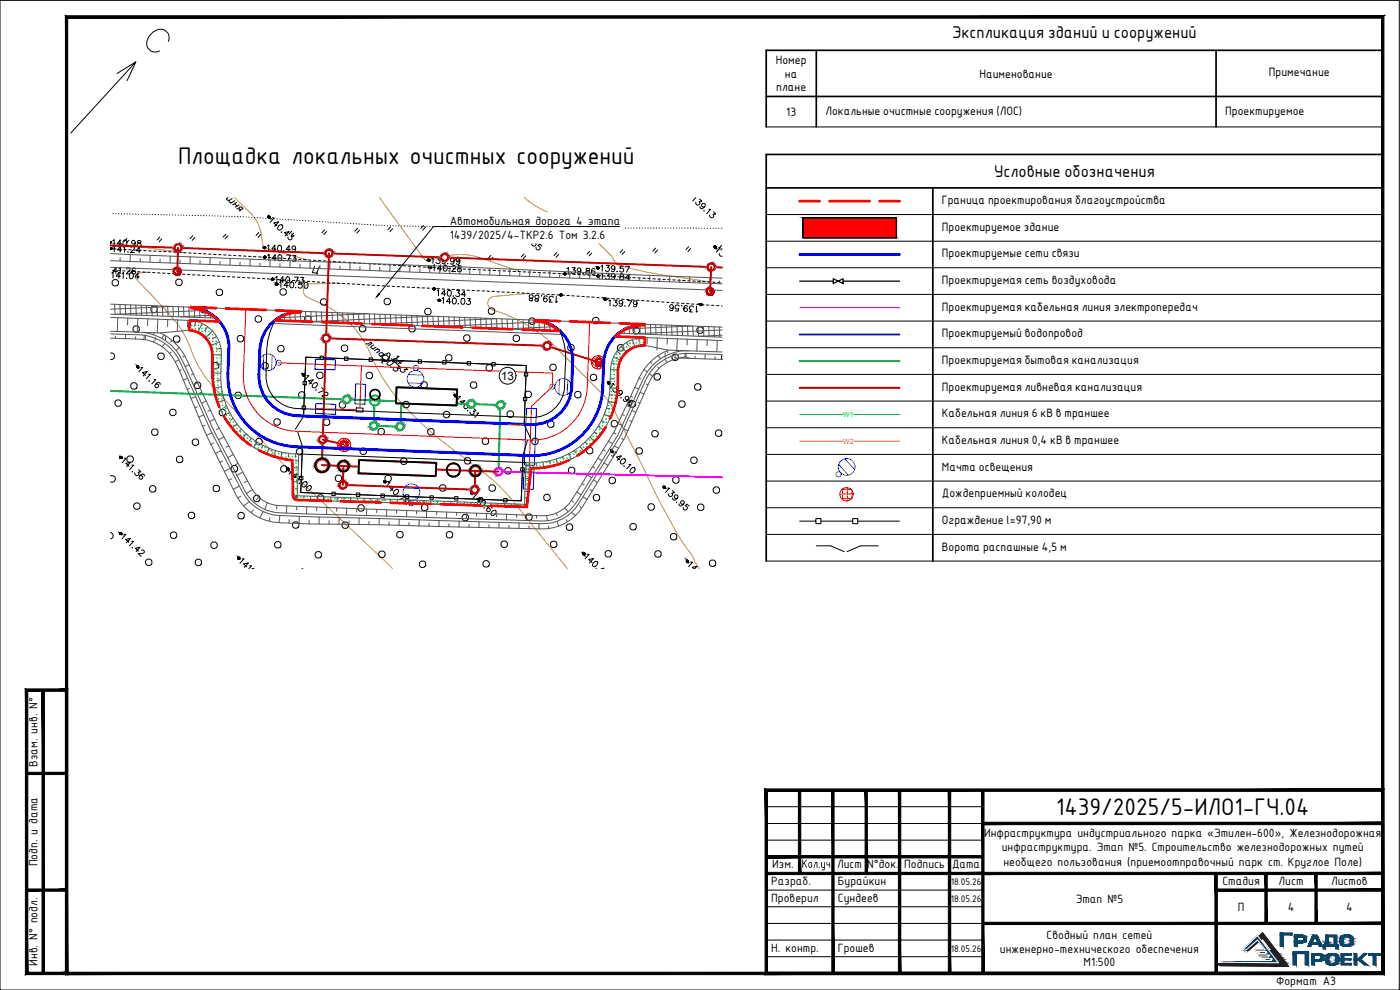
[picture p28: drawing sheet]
<svg xmlns="http://www.w3.org/2000/svg" width="420mm" height="297mm" viewBox="0 0 420 297" stroke-linecap="round" stroke-linejoin="round" font-family="sans-serif">
<defs><g id="words">
<g font-size="7.8">
<text x="53.5" y="49.3">Площадка локальных очистных сооружений</text>
<text x="316.9" y="244.5">1439/2025/5-ИЛО1-ГЧ.04</text>
</g>
<g font-size="4.9">
<text x="285.8" y="11.3">Экспликация зданий и сооружений</text>
<text x="298.3" y="53.1">Условные обозначения</text>
</g>
<text font-size="4.7" x="240.6" y="260.4">Кол.уч</text>
<g font-size="3.9">
<text x="135" y="67.5">Автомобильная дорога 4 этапа</text>
<text x="135" y="71.7">1439/2025/4-ТКР2.6 Том 3.2.6</text>
<text x="11.3" y="230" transform="rotate(-90 11.3 230)">Взам. инв. N°</text>
<text x="295.4" y="251.1">Инфраструктура индустриального парка «Этилен-600», Железнодорожная</text>
<text x="300.7" y="255.3">инфраструктура. Этап №5. Строительство железнодорожных путей</text>
<text x="11.3" y="260" transform="rotate(-90 11.3 260)">Подп. и дата</text>
<text x="231.8" y="260.4">Изм.</text>
<text x="251.2" y="260.4">Лист</text>
<text x="260.2" y="260.4">N°док.</text>
<text x="271.4" y="260.4">Подпись</text>
<text x="285.7" y="260.4">Дата</text>
<text x="301.2" y="259.7">необщего пользования (приемоотправочный парк ст. Круглое Поле)</text>
<text x="231.5" y="265.5">Разраб.</text>
<text x="251.5" y="265.5">Бурайкин</text>
<text x="366.9" y="265.4">Стадия</text>
<text x="383.7" y="265.4">Лист</text>
<text x="399.5" y="265.4">Листов</text>
<text x="231.5" y="270.6">Проверил</text>
<text x="251.5" y="270.6">Сундеев</text>
<text x="322.8" y="270.8">Этап №5</text>
<text x="371.5" y="273.3">П</text>
<text x="386.5" y="273.3">4</text>
<text x="404" y="273.3">4</text>
<text x="314.1" y="281.6">Сводный план сетей</text>
<text x="231.5" y="285.6">Н. контр.</text>
<text x="251.5" y="285.6">Грошев</text>
<text x="300.1" y="285.8">инженерно-технического обеспечения</text>
<text x="11.3" y="289.8" transform="rotate(-90 11.3 289.8)">Инв. N° подл.</text>
<text x="325.2" y="290">М1:500</text>
<text x="383" y="295.6">Формат А3</text>
</g>
<g font-size="3.5">
<text x="232.8" y="19.1">Номер</text>
<text x="235.6" y="23.3">на</text>
<text x="294" y="23.3">Наименование</text>
<text x="380.8" y="22.9">Примечание</text>
<text x="233" y="27.4">плане</text>
<text x="236" y="34.7">13</text>
<text x="247.7" y="34.5">Локальные очистные сооружения (ЛОС)</text>
<text x="367.7" y="34.4">Проектируемое</text>
<text x="282.7" y="61.2">Граница проектирования благоустройства</text>
<text x="282.7" y="69.2">Проектируемое здание</text>
<text x="282.7" y="77.2">Проектируемые сети связи</text>
<text x="282.7" y="85.2">Проектируемая сеть воздуховода</text>
<text x="282.7" y="93.2">Проектируемая кабельная линия электропередач</text>
<text x="282.7" y="101.2">Проектируемый водопровод</text>
<text x="150.4" y="114">13</text>
<text x="282.7" y="109.2">Проектируемая бытовая канализация</text>
<text x="282.7" y="117.2">Проектируемая ливневая канализация</text>
<text x="282.7" y="125.2">Кабельная линия 6 кВ в траншее</text>
<text x="282.7" y="133.2">Кабельная линия 0,4 кВ в траншее</text>
<text x="282.7" y="141.4">Мачта освещения</text>
<text x="282.7" y="149.2">Дождеприемный колодец</text>
<text x="282.7" y="157.2">Ограждение l=97,90 м</text>
<text x="282.7" y="165.2">Ворота распашные 4,5 м</text>
</g>
<g font-size="3.1">
<text x="285.4" y="265.5">18.05.26</text>
<text x="285.4" y="270.6">18.05.26</text>
<text x="285.4" y="285.6">18.05.26</text>
</g>
<text font-size="2.1" fill="#0f0" x="253.1" y="125.1">W1</text>
<text font-size="2.1" fill="#ff7f00" x="253.1" y="133.2">W2</text>
</g></defs>
<g fill="none" stroke="#dda500" stroke-width=".3">
<path d="M70.4 59.3l4.6 4.4M113.9 59.3l13.4 18.4M157.4 59.3a29.9 29.9 0 0 0 11.3 6.1 32.7 32.7 0 0 1 10.3 6.8l3.9 3.9M33.2 72.9l21.8 2.9M75 63.7a12.1 12.1 0 0 1 3.5 6.7M78.4 70.4l.6 3.8M79 74.2l.2 .2M79.2 74.4h.1M79.2 74.3l13 3.7M127.3 77.6l.9 .5M128.1 78.1l1.1-.1a34.1 34.1 0 0 1 7.8-1.6l3.1 .1 3 .5 12.7 4.4M128.1 78.1h.1"/>
<path d="M182.9 76.2l1.5 2.1M184.3 78.3l1 1.1 .8 .4a173.5 173.5 0 0 0 26.9 4.8M184.4 78.3h.1M41 83.9l4.3 4.4a62.9 62.9 0 0 1 10.1 12.3l2 4.5M44.2 81.7l-2.5 .2a1.16 1.16 0 0 0-1 .8 1.16 1.16 0 0 0 .3 1.2M92.2 89.2a33.5 33.5 0 0 1 13.9 9l2.7 3.5 2.2 4M93.1 85.1a2.14 2.14 0 0 0-2 1.7 2.14 2.14 0 0 0 1.2 2.4M102.4 85l-9.3 .2M148.9 93.3a46.7 46.7 0 0 1 18.6 11.5M155.8 81.4l.3 .1M158.4 88l-10.1 .9a2.1 2.1 0 0 0-1.9 1.8 2.1 2.1 0 0 0 1.4 2.3l1 .3M57.4 105.1a30.8 30.8 0 0 0 6.2 10.4"/>
<path d="M63.6 115.6l22.5 24.9M111 105.8a57.2 57.2 0 0 0 14.7 20.5l2.7 2.5a242.3 242.3 0 0 0 16.5 12.8 54 54 0 0 1 11.1 11.3l14.3 17.7M167.5 104.8l12.9 13M180.4 117.8a21.7 21.7 0 0 1 4.2 5.7M184.5 123.6l8.3 16.3a195.2 195.2 0 0 0 13.4 24.7l1.4 1.9 .6 1.2M86.1 140.5l.2 .1M86.2 140.7h.1M86.3 140.7l.1 .1M86.3 140.8h.1M86.4 140.9l.2 .2M86.6 141.1l31.2 29.5M208.2 167.6l.5 1.2"/>
<path d="M208.7 168.9l1.2 1.7"/>
</g>
<g fill="none" stroke="#000" stroke-width=".3">
<path d="M33.2 74.6h.2M33.9 64.1h.1M34.1 74.7h.8M34.7 64.1h.1M35.6 64.1h.1M35.6 74.7l.8 .1M36.4 64.2h.1M37.1 74.8l.8 .1M37.3 64.2h.1M38.1 64.2h.1M38.7 74.9l.7 .1M38.9 64.2h.2"/>
<path d="M39.8 64.2h.1M40.1 75h.8M40.7 64.2h.1M41.5 64.3h.1M41.6 75.1h.8M42.4 64.3h.1M43.1 75.2h.8M43.2 64.3h.1M44.1 64.3h.1M44.6 75.3h.8M44.9 64.3h.1M45.8 64.4h.1"/>
<path d="M46.1 75.3h.8M46.6 64.4h.1M47.5 64.4h.1M47.6 75.4h.8M48.3 64.4h.1M49.1 75.5h.8M49.1 64.5h.2M50 64.5h.1M50.6 75.6h.8M50.9 64.5h.1M51.7 64.5h.1M52.1 75.6l.8 .1"/>
<path d="M52.6 64.5h.1M53.4 64.5h.1M53.6 75.7l.8 .1M54.3 64.5h.1M55.1 75.8h.8M55.1 64.6h.1M56 64.6h.1M56.6 75.9h.8M56.8 64.6h.1M57.7 64.6h.1M58.1 76h.7M58.5 64.7h.1"/>
<path d="M59.4 64.7h.1M59.6 76.1h.8M60.2 64.7h.1M61 64.7h.2M61.1 76.1l.7 .1M61.9 64.7l.1 .1M62.6 76.2l.7 .1M62.8 64.8h.1M63.6 64.8h.1M64.1 76.3l.8 .1M64.5 64.8h.1M65.3 64.8h.1"/>
<path d="M65.6 76.4h.7M66.2 64.8h.1M67 64.8h.1M67.1 76.5h.8M67.9 64.9h.1M68.6 76.6h.7M68.7 64.9h.1M69.6 64.9h.1M70.1 76.7h.7M70.4 64.9h.1M71.2 65h.2M71.6 76.7l.7 .1"/>
<path d="M72.1 65h.1M72.9 65.1h.2M73.1 76.8l.7 .1M73.8 65.1h.1M74.6 76.9h.8M74.7 65.1l.1 .1M75.5 65.2h.1M76.1 77h.7M76.4 65.3h.1M77.2 65.3h.1M77.6 77.1h.7M78.1 65.3v.1"/>
<path d="M78.9 65.4h.1M79.1 77.2h.7M79.8 65.5h.1M80.6 77.2l.7 .1M80.6 65.5h.1M81.4 65.6h.1M82.1 77.3l.7 .1M82.3 65.6h.1M83.1 65.7h.1M83.6 77.4l.7 .1M84 65.7h.1M84.8 65.8h.1"/>
<path d="M85 77.5l.8 .1M85.7 65.9h.1M86.5 65.9h.2M86.6 77.6l.7 .1M87.4 65.9h.1M88.1 77.7l.7 .1M88.2 66h.1M89.1 66.1h.1M89.6 77.8h.7M89.9 66.1h.1M90.8 66.2h.1M91.1 77.9h.7"/>
<path d="M91.6 66.2h.1M92.5 66.3h.1M92.5 78h.8M93.3 66.3h.1M94.1 78.1h.7M94.2 66.4h.1M94.4 79.9l-.7 1.9 1.5 .1-.1 .4M95 66.4h.1M95.5 78.2h.8M95.8 80l-.7 1.9M95.9 66.5h.1M96.7 66.5h.1"/>
<path d="M97 78.3h.8M97.6 66.6h.1M98.4 66.6l.1 .1M98.6 78.3l.7 .1M99.3 66.7h.1M100 78.5h.8M100.1 66.7h.1M101 66.8h.1M101.6 78.6h.7M101.8 66.8l.1 .1M102.7 66.9h.1M103 78.6l.8 .1"/>
<path d="M103.5 67h.1M104.4 67h.1M104.5 78.7l.8 .1M105.2 67l.1 .1M106 78.8l.8 .1M106 67.1h.2M106.9 67.2h.1M107.5 78.9l.8 .1M107.7 67.2h.2M108.6 67.3h.1M109 79l.8 .1M109.4 67.3h.2"/>
<path d="M110.3 67.4h.1M110.5 79.1h.8M111.1 67.4h.2M112 67.5h.1M112 79.2h.8M112.8 67.5h.1M113.5 79.3h.8M113.7 67.6h.1M114.6 67.6h.1M115 79.4h.8M115.4 67.7h.1M116.2 67.8h.1"/>
<path d="M116.5 79.5h.8M117.1 67.8h.1M117.9 67.8h.1M118 79.6h.7M118.8 67.8h.1M119.5 79.7h.8M119.6 67.8h.1M120.5 67.8h.1M121 79.7l.8 .1M121.3 67.8h.2M122.2 67.8h.1M122.5 79.9h.7"/>
<path d="M123 67.8h.1M123.9 67.8h.1M124 80h.8M124.7 67.9h.1M125.6 67.9h.1M126.4 67.9h.1M127.3 67.9h.1M128.1 67.9h.1M129 67.9h.1M129.8 67.9h.1M130.7 68h.1M131.5 68h.1"/>
<path d="M132.4 68h.1M133.2 68h.1M134.1 68h.1M134.9 68h.1M135.8 68.1h.1M136.7 68.1h.1M137.5 68.1h.1M138.3 68.1h.1M139.2 68.1h.1M140 68.1h.1M140.9 68.1h.1M141.7 68.1h.1"/>
<path d="M142.6 68.1h.1M143.4 68.1h.2M144.3 68.1h.1M145.1 68.1h.1M146 68.1h.1M146.9 68.2h.1M147.7 68.2h.1M148.5 68.2h.1M149.4 68.2h.1M150.2 68.2h.1M151.1 68.2h.1M151.9 68.2h.1"/>
<path d="M152.8 68.2h.1M153.6 68.2h.2M154.5 68.3h.1M155.3 68.3h.1M156.2 68.3h.1M157.1 68.3h.1M157.9 68.3h.1M158.7 68.3h.1M159.6 68.3h.1M160.4 68.3h.1M161.3 68.3h.1M162.1 68.4h.1"/>
<path d="M163 68.4h.1M163.8 68.4h.2M164.7 68.4h.1M165.5 68.4h.2M166.4 68.4h.1M167.2 68.4h.1M168.1 68.4h.1M169 68.4h.1M169.8 68.4h.1M170.6 68.4h.1M171.5 68.4h.1M172.3 68.4h.1"/>
<path d="M173.2 68.4h.1M174 68.4h.1M174.9 68.4h.1M175.7 68.4h.2M176.6 68.4h.1M177.4 68.4h.1M178.3 68.4h.1M179.2 68.4h.1M180 68.4h.1M180.8 68.4h.1M181.7 68.4h.1M182.5 68.4h.1"/>
<path d="M183.4 68.4h.1M184.2 68.4h.1M185.1 68.4h.1M185.9 68.4h.2M186.8 68.4h.1M187.6 68.4h.1M188.5 68.4h.1M189.4 68.4h.1M190.2 68.4h.1M191.1 68.4h.1M191.9 68.4h.1M192.7 68.4h.1"/>
<path d="M193.6 68.4h.1M194.4 68.4h.1M195.3 68.4h.1M196.1 68.4h.2M197 68.4h.1M197.8 68.4h.2M198.7 68.4h.1M199.6 68.4h.1M200.4 68.4h.1M201.3 68.4h.1M202.1 68.4h.1M202.9 68.4h.1"/>
<path d="M203.8 68.4h.1M204.6 68.4h.1M205.5 68.4h.1M206.3 68.4h.2M207.2 68.4h.1M208 68.4h.2M208.9 68.4h.1M209.8 68.4h.1M210.6 68.5h.1M211.5 68.5h.1M212.3 68.5h.1M213.1 68.5h.1"/>
<path d="M214 68.5h.1M214.8 68.5h.1M215.7 68.5h.1M216.5 68.5h.2M33.8 81.1h.7M35.3 81.2h.8M36.8 81.3h.7M38.3 81.4h.7M39.8 81.4l.8 .1M41.3 81.5l.7 .1M42.8 81.6h.7M44.3 81.7h.7"/>
<path d="M45.8 81.8h.7M47.3 81.9h.7M48.8 81.9l.7 .1M50.3 82l.7 .1M51.8 82.1l.7 .1M53.3 82.2h.7M54.8 82.3h.7M56.3 82.4h.7M57.8 82.5h.7M59.3 82.5h.7M60.7 82.6h.8M62.3 82.7h.7"/>
<path d="M63.8 82.7l.7 .1M65.3 82.8l.7 .1M66.8 82.9l.7 .1M68.2 83h.8M69.8 83.1h.7M71.2 83.2h.8M72.7 83.3h.8M74.3 83.3l.7 .1M75.7 83.4l.8 .1M77.3 83.5l.7 .1M78.7 83.6h.8M80.2 83.7h.8"/>
<path d="M81.7 83.8h.8M83.2 83.9h.8M84.7 84h.8M86.2 84.1h.8M87.7 84.1l.8 .1M89.2 84.2l.8 .1M90.7 84.3l.8 .1M92.2 84.4h.8M93.7 84.5h.7M95.2 84.6l.8 .1M96.7 84.7h.8M98.2 84.8h.8"/>
<path d="M99.7 84.9h.8M101.2 84.9l.7 .1M102.7 85l.8 .1M104.2 85.1l.7 .1M105.7 85.2h.7M107.2 85.3h.7M108.7 85.4l.7 .1M110.2 85.5h.8M111.7 85.6h.7M113.2 85.7h.7M114.7 85.8h.7M116.2 85.8l.7 .1"/>
<path d="M117.7 85.9l.7 .1M119.2 86h.7M120.7 86l.7 .1M122.2 86.1l.7 .1M123.7 86.2l.7 .1M125.2 86.3h.7M125.5 80l.7 .1M126.7 86.4h.7M127 80.1l.8 .1M128.2 86.4l.7 .1M128.5 80.2h.7M129.7 86.5l.7 .1"/>
<path d="M130 80.3h.7M131.1 86.6h.8M131.5 80.4h.7M132.7 86.7h.7M133 80.5h.7M134.2 86.8h.7M134.5 80.5h.8M135.6 86.8l.8 .1M136 80.6h.7M137.2 86.9h.7M137.5 80.7h.7M138.6 87h.8"/>
<path d="M139 80.7l.7 .1M140.2 87.1h.7M140.5 80.8h.7M141.6 87.2h.8M142 80.8l.7 .1M143.1 87.2h.8M143.5 80.9l.7 .1M144.7 87.3h.7M145 81l.7 .1M146.1 87.4h.8M146.5 81.1h.7M147.7 87.4l.7 .1"/>
<path d="M148 81.1l.7 .1M149.1 87.5l.8 .1M149.5 81.2l.7 .1M150.6 87.6l.8 .1M151 81.3h.7M152.1 87.7h.8M152.5 81.4h.7M153.6 87.7l.8 .1M154 81.4l.7 .1M155.2 87.8l.7 .1M155.4 81.5h.8M156.6 87.9l.8 .1"/>
<path d="M157 81.6h.7M158.1 88h.8M158.5 81.6h.7M159.6 88.1h.8M160 81.7h.7M161.1 88.1l.8 .1M161.5 81.8h.7M162.6 88.2l.8 .1M162.9 81.9h.8M164.1 88.3h.8M164.5 81.9h.7M165.6 88.4h.8"/>
<path d="M165.9 82h.8M167.1 88.5h.8M167.5 82.1h.7M168.6 88.5l.8 .1M169 82.1l.7 .1M170.1 88.6l.8 .1M170.4 82.2h.8M171.6 88.7l.7 .1M172 82.3h.7M173.1 88.8l.8 .1M173.4 82.4h.8M174.6 88.9l.7 .1"/>
<path d="M175 82.5h.7M176.1 89.1h.8M176.4 82.5l.8 .1M177.6 89.1l.8 .1M177.9 82.6l.8 .1M179.1 89.3h.7M179.5 82.7h.7M180.6 89.4h.8M180.9 82.8h.8M182.1 89.4l.7 .1M182.4 82.9h.8M183.6 89.6h.7"/>
<path d="M183.9 83h.8M185.1 89.6l.7 .1M185.4 83l.8 .1M186.6 89.8h.7M186.9 83.1l.8 .1M188.1 89.9h.7M188.4 83.2l.8 .1M189.6 90h.7M189.9 83.3h.8M191.1 90.1h.7M191.4 83.4h.8M192.6 90.2h.7"/>
<path d="M192.9 83.5h.8M194.1 90.3h.7M194.4 83.6h.8M195.5 90.4h.8M195.9 83.6l.8 .1M197.1 90.5h.7M197.4 83.7l.8 .1M198.5 90.6h.8M198.9 83.8h.7M200.1 90.7h.7M200.4 83.9h.8M201.5 90.8h.8"/>
<path d="M201.9 84h.7M203 90.9l.8 .1M203.4 84.1h.8M204.6 91h.7M204.9 84.1l.8 .1M206 91.1h.8M206.4 84.2l.7 .1M207.5 91.2l.8 .1M207.9 84.3l.8 .1M209 91.3h.8M209.4 84.4h.7M210.5 91.4l.8 .1"/>
<path d="M210.9 84.5h.7M212 91.5l.8 .1M212.4 84.6h.7M213.5 91.6h.7M213.9 84.7h.7M215 91.7h.8M215.4 84.7l.8 .1M216.5 91.8h.2"/>
</g>
<g fill="none" stroke="#000" stroke-width=".3">
<path d="M38.1 71.6l-.8 .8M38.7 72.1l-.9 .9M48 71.1l-.8 .9M48.6 71.7l-.8 .8M57.9 70.7l-.8 .9M58.5 71.2l-.8 .9M67.8 70.3l-.9 .8M68.4 70.8l-.9 .9M77.6 69.8l-.8 .9M78.2 70.3l-.8 .9M87.5 69.4l-.8 .9M88.1 69.9l-.8 .9"/>
<path d="M97.5 68.9l-.9 .9M98 69.5l-.8 .8M107.3 68.5l-.8 .9M107.9 69l-.8 .9M117.2 68.1l-.8 .8M117.8 68.6l-.8 .9M127.1 67.6l-.8 .9M127.7 68.2l-.8 .8M137 67.2l-.8 .9M137.5 77.1l-.9 .9M137.6 67.7l-.8 .9M138 77.6l-.8 .9"/>
<path d="M146.9 66.7l-.8 .9M147.3 76.7l-.8 .8M147.5 67.3l-.8 .9M147.9 77.2l-.8 .9M157.2 76.2l-.8 .9M157.8 76.7l-.8 .9M167.1 75.8l-.8 .9M167.7 76.3l-.8 .9M177 75.3l-.8 .9M177.6 75.9l-.8 .9M186.9 74.9l-.8 .9M187.5 75.5l-.8 .8"/>
<path d="M196.8 74.5l-.8 .8M197.4 75l-.8 .9M206.7 74l-.8 .9M207.3 74.6l-.8 .9M216.6 73.6l-.8 .9M216.7 74.6l-.3 .4M33.2 105.9a.98 .98 0 0 1 1.2 1 .98 .98 0 0 1-1.2 1M109.9 103l.4 .2 1-.6 .4 .4-1.1 .7M112.2 103.5l-.9 .7 .2 .3 .6 .1M112.9 104.1l-1.1 .7M113.1 104.8h.6l.3 .4-1 .7M113.4 104.6l-1 .6"/>
<path d="M114.9 107.6l.3 .3-.6 .8 .3 .3M115.1 106.5a.61 .61 0 0 0-.8-.7 .61 .61 0 0 0-.3 1h.5M115.3 106.3l-1.1 .7M115.4 106.7l-.6 .2 .1 .6M115.4 106.7l.2-.5h.6a.49 .49 0 0 1 .7-.2 .49 .49 0 0 1-.1 .8M116.2 108.9l1-.6 .7 .2a1.02 1.02 0 0 1-.6 1 1.02 1.02 0 0 1-1.2-.3zM116.8 106.9l.1 .5-.5 .3-.2 .6h-.4l-.6-.4M117.3 110.1l-.1 .1 .1 .1M117.4 107.6l3 2.7M119.2 106.8l.6 .1-1.6 1M119.5 109.9l.6 .6-.9 .1 .2 .1a.66 .66 0 0 1-.8 .7 .66 .66 0 0 1-.5-.8M120.4 109.1l-.9-.9 1.6-.1-1.6 1"/>
<path d="M121.6 110.2l.7 .7h-1l.2 .2a.65 .65 0 0 1-.7 .6 .65 .65 0 0 1-.6-.8M216.7 106.6l-.2 .7 .2 .6M33.2 142.8a.98 .98 0 0 1 1.4 .9 .98 .98 0 0 1-1.4 .9M33.2 159.8a1 1 0 0 1 .8 .9 1 1 0 0 1-.8 1M75.6 170.6h.7M90.6 170.6h.3"/>
<circle cx="34.6" cy="84.8" r=".99"/>
<circle cx="40.9" cy="98.7" r=".99"/>
<circle cx="46.2" cy="92.8" r=".99"/>
<circle cx="53.7" cy="84.7" r=".99"/>
<circle cx="61.2" cy="92.9" r=".99"/>
<circle cx="65.8" cy="87.7" r=".99"/>
<circle cx="77.5" cy="95.7" r=".99"/>
<circle cx="85" cy="87.6" r=".99"/>
<circle cx="92.4" cy="95.8" r=".99"/>
<circle cx="97.1" cy="90.6" r=".99"/>
<circle cx="108.8" cy="98.6" r=".99"/>
<circle cx="116.2" cy="90.5" r=".99"/>
<circle cx="123.7" cy="98.6" r=".99"/>
<circle cx="128.4" cy="93.5" r=".99"/>
<circle cx="147.5" cy="93.4" r=".99"/>
<circle cx="159.7" cy="96.4" r=".99"/>
<circle cx="178.8" cy="96.2" r=".99"/>
<circle cx="190.9" cy="99.2" r=".99"/>
<circle cx="210.1" cy="99.1" r=".99"/>
<circle cx="40.2" cy="115.8" r=".99"/>
<circle cx="48.3" cy="106.9" r=".99"/>
<circle cx="53" cy="101.7" r=".99"/>
<circle cx="59.3" cy="115.6" r=".99"/>
<circle cx="64.7" cy="109.7" r=".99"/>
<circle cx="71.5" cy="118.6" r=".99"/>
<circle cx="72.2" cy="101.6" r=".99"/>
<circle cx="79.6" cy="109.8" r=".99"/>
<circle cx="84.3" cy="104.6" r=".99"/>
<circle cx="90.6" cy="118.5" r=".99"/>
<circle cx="96" cy="112.6" r=".99"/>
<circle cx="103.4" cy="104.5" r=".99"/>
<circle cx="110.8" cy="112.7" r=".99"/>
<circle cx="115.6" cy="107.5" r=".99"/>
<circle cx="127.3" cy="115.5" r=".99"/>
<circle cx="134.7" cy="107.4" r=".99"/>
<circle cx="140.1" cy="101.4" r=".99"/>
<circle cx="142.1" cy="115.5" r=".99"/>
<circle cx="146.8" cy="110.4" r=".99"/>
<circle cx="155" cy="101.5" r=".99"/>
<circle cx="158.5" cy="118.3" r=".99"/>
<circle cx="166" cy="110.2" r=".99"/>
<circle cx="171.3" cy="104.3" r=".99"/>
<circle cx="173.4" cy="118.4" r=".99"/>
<circle cx="178.1" cy="113.2" r=".99"/>
<circle cx="186.2" cy="104.4" r=".99"/>
<circle cx="197.3" cy="113.1" r=".99"/>
<circle cx="202.6" cy="107.2" r=".99"/>
<circle cx="209.4" cy="116.1" r=".99"/>
<circle cx="35.5" cy="121" r=".99"/>
<circle cx="39.1" cy="137.8" r=".99"/>
<circle cx="46.5" cy="129.7" r=".99"/>
<circle cx="51.9" cy="123.7" r=".99"/>
<circle cx="53.9" cy="137.8" r=".99"/>
<circle cx="58.7" cy="132.7" r=".99"/>
<circle cx="66.7" cy="123.8" r=".99"/>
<circle cx="77.7" cy="132.5" r=".99"/>
<circle cx="83.2" cy="126.6" r=".99"/>
<circle cx="89.9" cy="135.5" r=".99"/>
<circle cx="98" cy="126.7" r=".99"/>
<circle cx="102.8" cy="121.5" r=".99"/>
<circle cx="109" cy="135.4" r=".99"/>
<circle cx="114.4" cy="129.5" r=".99"/>
<circle cx="121.2" cy="138.4" r=".99"/>
<circle cx="121.9" cy="121.4" r=".99"/>
<circle cx="129.3" cy="129.5" r=".99"/>
<circle cx="134" cy="124.4" r=".99"/>
<circle cx="140.3" cy="138.3" r=".99"/>
<circle cx="145.7" cy="132.4" r=".99"/>
<circle cx="153.1" cy="124.3" r=".99"/>
<circle cx="160.5" cy="132.4" r=".99"/>
<circle cx="165.3" cy="127.3" r=".99"/>
<circle cx="177" cy="135.2" r=".99"/>
<circle cx="184.4" cy="127.1" r=".99"/>
<circle cx="189.8" cy="121.2" r=".99"/>
<circle cx="191.8" cy="135.3" r=".99"/>
<circle cx="196.6" cy="130.1" r=".99"/>
<circle cx="204.7" cy="121.2" r=".99"/>
<circle cx="208.3" cy="138.1" r=".99"/>
<circle cx="215.7" cy="130" r=".99"/>
<circle cx="41.1" cy="151.9" r=".99"/>
<circle cx="45.8" cy="146.7" r=".99"/>
<circle cx="57.5" cy="154.7" r=".99"/>
<circle cx="64.9" cy="146.6" r=".99"/>
<circle cx="70.3" cy="140.6" r=".99"/>
<circle cx="72.4" cy="154.7" r=".99"/>
<circle cx="77.1" cy="149.6" r=".99"/>
<circle cx="85.2" cy="140.7" r=".99"/>
<circle cx="88.8" cy="157.5" r=".99"/>
<circle cx="96.2" cy="149.4" r=".99"/>
<circle cx="101.6" cy="143.5" r=".99"/>
<circle cx="103.6" cy="157.6" r=".99"/>
<circle cx="108.4" cy="152.4" r=".99"/>
<circle cx="116.5" cy="143.6" r=".99"/>
<circle cx="127.4" cy="152.3" r=".99"/>
<circle cx="132.9" cy="146.4" r=".99"/>
<circle cx="139.6" cy="155.3" r=".99"/>
<circle cx="147.7" cy="146.4" r=".99"/>
<circle cx="152.5" cy="141.3" r=".99"/>
<circle cx="158.7" cy="155.2" r=".99"/>
<circle cx="164.1" cy="149.3" r=".99"/>
<circle cx="170.9" cy="158.2" r=".99"/>
<circle cx="171.6" cy="141.1" r=".99"/>
<circle cx="179" cy="149.3" r=".99"/>
<circle cx="183.7" cy="144.2" r=".99"/>
<circle cx="190" cy="158" r=".99"/>
<circle cx="195.4" cy="152.1" r=".99"/>
<circle cx="202.8" cy="144" r=".99"/>
<circle cx="210.3" cy="152.2" r=".99"/>
<circle cx="215" cy="147" r=".99"/>
<circle cx="44.6" cy="168.7" r=".99"/>
<circle cx="52.1" cy="160.6" r=".99"/>
<circle cx="59.5" cy="168.7" r=".99"/>
<circle cx="64.2" cy="163.6" r=".99"/>
<circle cx="83.4" cy="163.5" r=".99"/>
<circle cx="95.5" cy="166.5" r=".99"/>
<circle cx="114.6" cy="166.3" r=".99"/>
<circle cx="120" cy="160.4" r=".99"/>
<circle cx="126.8" cy="169.3" r=".99"/>
<circle cx="134.9" cy="160.5" r=".99"/>
<circle cx="145.9" cy="169.2" r=".99"/>
<circle cx="151.3" cy="163.3" r=".99"/>
<circle cx="166.2" cy="163.3" r=".99"/>
<circle cx="182.6" cy="166.2" r=".99"/>
<circle cx="197.5" cy="166.2" r=".99"/>
<circle cx="202.2" cy="161" r=".99"/>
<circle cx="213.8" cy="169" r=".99"/>
</g>
<g fill="#000" stroke="#000" stroke-width=".3">
<path d="M79.3 74h.2zM79.4 76.9h.1zM80.5 65.3l.1 .1zM80.9 64.9l.1 .1zM128.6 78.3h.1zM129 80h.2zM154.9 68.4l.2 .1zM155.3 67.9l.1 .2zM214.4 74.3l.1 .1zM214.8 73.9l.1 .1zM81.7 83.5h.2zM81.7 84.1h.2z"/>
<path d="M82.9 84.9l.2 .1zM82.9 85.5h.2zM129 80.5h.2zM130.2 86.4h.1zM130.2 87h.1zM131.7 89.8h.2zM131.7 90.4h.2zM168.2 88.2h.2zM168.2 88.8h.2zM169.5 81.9h.1zM179.4 80.1l.2 .1zM179.4 80.7h.1z"/>
<path d="M179.4 83.1h.2zM181.5 89.5h.2zM181.5 90.1h.2zM210.3 91.1h.2zM210.3 91.7h.1zM41.4 109.8l.2 .1zM90.8 112.7l.2 .1zM136.4 118.9l.1 .1zM136.8 118.5l.1 .1zM182.8 114.7l.2 .1zM36 137.4l.2 .2zM36.4 137l.1 .1z"/>
<path d="M183.3 135.5l.1 .1zM183.7 135.1l.1 .1zM36.4 159.8l.1 .2zM86.1 140.9l.2 .1zM86.5 140.5l.2 .1zM115.2 144.7l.2 .1zM115.6 144.3l.1 .1zM141.4 148.1l.1 .1zM141.7 147.6l.2 .2zM199.1 146.4l.1 .1zM199.5 146l.1 .1zM36 160.3l.1 .1z"/>
<path d="M71.4 167.6l.1 .2zM71.8 167.2l.1 .1zM175 166.3l.1 .1zM175.4 165.9l.1 .1zM206 168.6l.2 .1z"/>
<path d="M79.3 74h.2zM79.2 74h.3z"/>
<path d="M79.2 74l.3 .1zM79.2 74l.3 .1z"/>
<path d="M79.2 74.6h.3zM79.2 74.6h.2z"/>
<path d="M79.4 76.9h.2zM79.4 76.9h.2z"/>
<path d="M79.2 74.1h.4zM79.2 74.1h.4z"/>
<path d="M79.2 74.5h.3zM79.2 74.5l.3 .1z"/>
<path d="M79.3 76.9h.3zM79.3 76.9h.3z"/>
<path d="M79.3 77.4l.3 .1zM79.3 77.4l.2 .1z"/>
<path d="M79.2 74.1l.4 .1zM79.2 74.1l.4 .1z"/>
<path d="M79.1 74.5h.5zM79.1 74.5h.4z"/>
<path d="M79.3 76.9l.4 .1zM79.2 76.9l.5 .1z"/>
<path d="M79.2 77.4h.4zM79.2 77.4l.4 .1z"/>
<path d="M79.1 74.2h.6zM79.1 74.2h.6z"/>
<path d="M79.1 74.4l.5 .1zM79.1 74.4l.5 .1z"/>
<path d="M79.1 74.5h.5zM79.1 74.5h.5z"/>
<path d="M79.2 76.9l.5 .1zM79.2 76.9l.5 .1z"/>
<path d="M79.2 77.4h.5zM79.2 77.4h.4z"/>
<path d="M79.1 74.2l.6 .1zM79.1 74.2l.6 .1z"/>
<path d="M79.1 74.2l.6 .1zM79.1 74.2l.6 .1z"/>
<path d="M79.1 74.3l.6 .1zM79.1 74.3l.6 .1z"/>
<path d="M79.1 74.4h.6zM79.1 74.4h.5z"/>
<path d="M79.2 77l.5 .1zM79.2 77l.5 .1z"/>
<path d="M79.2 77l.6 .1zM79.2 77l.6 .1z"/>
<path d="M79.2 77.2l.5 .1zM79.2 77.2l.5 .1z"/>
<path d="M79.2 77.3h.5zM79.2 77.3l.5 .1z"/>
<path d="M79.2 77.1l.6 .1zM79.2 77.1l.6 .1z"/>
<path d="M79.2 77.2h.6zM79.2 77.2h.6z"/>
<path d="M79.2 77.2h.6zM79.2 77.2l.5 .1z"/>
<path d="M80.5 65.3l.1 .1zM80.5 65.3l.1 .1z"/>
<path d="M80.4 65.2l.3 .3zM80.4 65.2l.2 .2z"/>
<path d="M80.4 65.2l.4 .3zM80.4 65.2l.3 .3z"/>
<path d="M80.4 65.1l.4 .4zM80.4 65.1l.4 .4z"/>
<path d="M80.5 65.1l.4 .3zM80.5 65.1l.3 .3z"/>
<path d="M80.5 65l.4 .4zM80.5 65l.4 .4z"/>
<path d="M80.5 65l.4 .4zM80.5 65l.4 .4z"/>
<path d="M80.9 64.9l.1 .2zM80.8 64.9l.2 .2z"/>
<path d="M80.6 64.9l.4 .4zM80.5 65l.4 .3z"/>
<path d="M80.8 64.9l.2 .2zM80.8 64.9l.2 .2z"/>
<path d="M80.8 64.9l.2 .3zM80.7 64.9l.3 .3z"/>
<path d="M80.7 64.9l.3 .3zM80.6 64.9l.4 .3z"/>
<path d="M80.6 64.9l.4 .4zM80.6 64.9l.4 .4z"/>
<path d="M80.6 64.9l.4 .4zM80.6 64.9l.4 .4z"/>
<path d="M128.6 77.8h.2zM128.5 77.8h.3z"/>
<path d="M128.5 78.3h.3zM128.5 78.3h.2z"/>
<path d="M128.5 77.8h.4zM128.5 77.8h.4z"/>
<path d="M128.5 78.3h.3zM128.5 78.3h.3z"/>
<path d="M128.5 77.8l.4 .1zM128.5 77.8l.4 .1z"/>
<path d="M128.4 78.3h.5zM128.4 78.3h.4z"/>
<path d="M128.4 77.9h.5zM128.4 77.9h.5z"/>
<path d="M128.4 77.9l.5 .1zM128.4 77.9l.5 .1z"/>
<path d="M128.4 78.2l.5 .1zM128.4 78.2l.5 .1z"/>
<path d="M128.4 78h.5zM128.4 78h.5z"/>
<path d="M128.4 78l.5 .1zM128.4 78l.5 .1z"/>
<path d="M128.4 78l.5 .1zM128.4 78l.5 .1z"/>
<path d="M128.4 78.1l.5 .1zM128.4 78.1l.5 .1z"/>
<path d="M128.4 78.2h.5zM128.4 78.2l.5 .1z"/>
<path d="M129 80h.2zM129 80h.2z"/>
<path d="M128.9 80h.3zM128.9 80h.3z"/>
<path d="M154.9 68.3l.2 .2zM154.9 68.3l.2 .2z"/>
<path d="M154.9 68.3l.3 .2zM154.9 68.3l.2 .2z"/>
<path d="M154.9 68.2l.3 .3zM154.9 68.2l.3 .3z"/>
<path d="M154.9 68.1l.4 .4zM154.9 68.1l.3 .4z"/>
<path d="M154.9 68.1l.4 .4zM154.9 68.1l.4 .4z"/>
<path d="M154.9 68.1l.4 .4zM154.9 68.1l.4 .4z"/>
<path d="M155 68l.4 .4zM155 68l.4 .4z"/>
<path d="M155.3 67.9l.2 .2zM155.3 67.9l.2 .2z"/>
<path d="M155 68l.4 .4zM155 68l.4 .4z"/>
<path d="M155.3 67.9l.2 .2zM155.2 67.9l.3 .2z"/>
<path d="M155.2 67.9l.3 .3zM155.2 67.9l.3 .3z"/>
<path d="M155.2 67.9l.3 .4zM155.1 67.9l.4 .4z"/>
<path d="M155.1 67.9l.4 .4zM155.1 67.9l.4 .4z"/>
<path d="M155.1 67.9l.3 .5zM155 68l.4 .4z"/>
<path d="M214.3 74.3l.2 .2zM214.3 74.3l.2 .1z"/>
<path d="M214.3 74.2l.3 .3zM214.3 74.2l.2 .3z"/>
<path d="M214.3 74.2l.3 .3zM214.3 74.2l.3 .3z"/>
<path d="M214.3 74.1l.4 .4zM214.3 74.1l.3 .4z"/>
<path d="M214.3 74l.4 .5zM214.3 74l.4 .5z"/>
<path d="M214.4 74l.4 .4zM214.4 74l.4 .4z"/>
<path d="M214.4 73.9l.4 .5zM214.4 73.9l.4 .5z"/>
<path d="M214.8 73.9l.1 .1zM214.7 73.9l.2 .1z"/>
<path d="M214.7 73.9l.2 .2zM214.6 73.9l.3 .2z"/>
<path d="M214.5 73.9l.4 .4zM214.5 73.9l.4 .4z"/>
<path d="M214.5 73.9l.3 .5zM214.5 73.9l.3 .5z"/>
<path d="M214.6 73.9l.3 .3zM214.6 73.9l.3 .3z"/>
<path d="M214.6 73.9l.3 .3zM214.5 73.9l.4 .3z"/>
<path d="M214.5 73.9l.4 .4zM214.5 73.9l.4 .4z"/>
<path d="M81.7 83.5h.3zM81.7 83.5h.3z"/>
<path d="M81.7 84l.2 .1zM81.7 84l.2 .1z"/>
<path d="M81.7 83.5l.3 .1zM81.6 83.5l.4 .1z"/>
<path d="M81.6 84h.4zM81.6 84l.3 .1z"/>
<path d="M81.6 83.5l.4 .1zM81.6 83.5l.4 .1z"/>
<path d="M81.6 84h.4zM81.6 84h.4z"/>
<path d="M81.6 83.6h.4zM81.6 83.6h.4z"/>
<path d="M81.5 83.6l.6 .1zM81.5 83.6l.6 .1z"/>
<path d="M81.5 83.9h.5zM81.5 83.9l.5 .1z"/>
<path d="M81.5 83.6l.6 .1zM81.5 83.7h.6z"/>
<path d="M81.5 83.7l.6 .1zM81.5 83.7l.6 .1z"/>
<path d="M81.5 83.8h.6zM81.5 83.8h.6z"/>
<path d="M81.5 83.8l.6 .1zM81.5 83.8l.6 .1z"/>
<path d="M81.5 83.8l.6 .1zM81.5 83.8l.5 .1z"/>
<path d="M82.9 84.9l.2 .1zM82.9 84.9l.2 .1z"/>
<path d="M82.9 85h.3zM82.8 85h.4z"/>
<path d="M82.9 85.5h.2zM82.9 85.5h.2z"/>
<path d="M82.8 85l.4 .1zM82.8 85l.4 .1z"/>
<path d="M82.8 85.5h.4zM82.8 85.5h.3z"/>
<path d="M82.8 85l.5 .1zM82.8 85l.5 .1z"/>
<path d="M82.8 85.5h.4zM82.8 85.5h.4z"/>
<path d="M82.8 85.1l.5 .1zM82.8 85.1l.5 .1z"/>
<path d="M82.7 85.4h.6zM82.7 85.4h.6z"/>
<path d="M82.8 85.4h.5zM82.8 85.4l.4 .1z"/>
<path d="M82.7 85.1l.6 .1zM82.7 85.1l.6 .1z"/>
<path d="M82.7 85.2l.6 .1zM82.7 85.2l.6 .1z"/>
<path d="M82.7 85.2l.6 .1zM82.7 85.2l.6 .1z"/>
<path d="M82.7 85.3h.6zM82.7 85.3l.6 .1z"/>
<path d="M128.9 80.5h.3zM128.9 80.5h.3z"/>
<path d="M128.9 80l.4 .1zM128.9 80l.4 .1z"/>
<path d="M128.9 80.5h.3zM128.9 80.5h.3z"/>
<path d="M128.9 80l.4 .1zM128.9 80l.4 .1z"/>
<path d="M128.8 80.5h.5zM128.8 80.5h.4z"/>
<path d="M128.8 80.1l.6 .1zM128.8 80.1l.6 .1z"/>
<path d="M128.8 80.4h.5zM128.8 80.4h.5z"/>
<path d="M128.8 80.4h.5zM128.8 80.4l.5 .1z"/>
<path d="M128.8 80.1l.6 .1zM128.8 80.1l.6 .1z"/>
<path d="M128.8 80.2l.6 .1zM128.8 80.2l.6 .1z"/>
<path d="M128.8 80.2l.6 .1zM128.8 80.2l.6 .1z"/>
<path d="M128.8 80.3h.6zM128.8 80.3l.5 .1z"/>
<path d="M130.2 86.4h.2zM130.2 86.4h.2z"/>
<path d="M130.1 86.9l.3 .1zM130.1 86.9l.2 .1z"/>
<path d="M130.1 86.4l.4 .1zM130.1 86.4l.4 .1z"/>
<path d="M130.1 86.9h.3zM130.1 86.9l.3 .1z"/>
<path d="M130.1 86.4l.4 .1zM130.1 86.4l.4 .1z"/>
<path d="M130 86.9h.5zM130 86.9h.4z"/>
<path d="M130 86.5l.5 .1zM130 86.5l.5 .1z"/>
<path d="M130 86.5l.6 .1zM130 86.5l.6 .1z"/>
<path d="M130 86.9h.5zM130 86.9h.5z"/>
<path d="M130 86.6h.6zM130 86.6h.6z"/>
<path d="M130 86.6l.6 .1zM130 86.6l.6 .1z"/>
<path d="M130 86.7l.6 .1zM130 86.7l.6 .1z"/>
<path d="M130 86.7l.6 .1zM130 86.7l.6 .1z"/>
<path d="M130 86.8h.6zM130 86.8l.5 .1z"/>
<path d="M131.7 89.8l.3 .1zM131.7 89.9h.3z"/>
<path d="M131.7 90.4h.2zM131.7 90.4h.2z"/>
<path d="M131.7 89.9h.3zM131.6 89.9h.4z"/>
<path d="M131.6 89.9h.4zM131.6 89.9h.4z"/>
<path d="M131.6 90.4h.4zM131.6 90.4h.3z"/>
<path d="M131.6 89.9l.5 .1zM131.6 89.9l.5 .1z"/>
<path d="M131.5 90.3h.5zM131.5 90.3h.5z"/>
<path d="M131.6 90.3h.4zM131.6 90.3l.4 .1z"/>
<path d="M131.6 89.9l.5 .1zM131.5 90h.6z"/>
<path d="M131.5 90l.6 .1zM131.5 90l.6 .1z"/>
<path d="M131.5 90.2h.6zM131.5 90.2h.6z"/>
<path d="M131.5 90.2h.6zM131.5 90.2l.5 .1z"/>
<path d="M131.5 90.1h.6zM131.5 90.1h.6z"/>
<path d="M131.5 90.1h.6zM131.5 90.1l.6 .1z"/>
<path d="M168 88.6l.5 .1zM168 88.6h.6z"/>
<path d="M168 88.5l.6 .1zM168 88.5l.6 .1z"/>
<path d="M168 88.5l.6 .1zM168 88.5l.6 .1z"/>
<path d="M168 88.4l.6 .1zM168 88.4l.6 .1z"/>
<path d="M168 88.4l.6 .1zM168 88.4l.6 .1z"/>
<path d="M168 88.4h.6zM168.1 88.3l.5 .1z"/>
<path d="M168 88.6l.5 .1zM168 88.6l.5 .1z"/>
<path d="M168.1 88.3l.5 .1zM168.1 88.3l.5 .1z"/>
<path d="M168.1 88.7l.4 .1zM168.1 88.7h.4z"/>
<path d="M168.1 88.3h.4zM168.1 88.3h.4z"/>
<path d="M168.1 88.7l.3 .1zM168.1 88.7l.4 .1z"/>
<path d="M168.1 88.3h.4zM168.2 88.2l.3 .1z"/>
<path d="M168.1 88.8h.3zM168.1 88.8h.3z"/>
<path d="M168.2 88.2l.2 .1zM168.2 88.2l.2 .1z"/>
<path d="M169.5 81.9h.2zM169.4 81.9h.3z"/>
<path d="M169.4 81.9h.3zM169.4 81.9h.3z"/>
<path d="M169.4 82.4h.3zM169.4 82.4l.2 .1z"/>
<path d="M169.4 81.9h.4zM169.3 81.9h.5z"/>
<path d="M169.3 82.4h.4zM169.3 82.4h.4z"/>
<path d="M169.3 81.9l.5 .1zM169.3 81.9l.5 .1z"/>
<path d="M169.3 82.3l.5 .1zM169.3 82.3l.4 .1z"/>
<path d="M169.3 82l.5 .1zM169.3 82l.5 .1z"/>
<path d="M169.2 82.2l.6 .1zM169.2 82.2l.6 .1z"/>
<path d="M169.3 82.3h.5zM169.3 82.3l.5 .1z"/>
<path d="M169.2 82l.6 .1zM169.2 82l.6 .1z"/>
<path d="M169.2 82.1l.6 .1zM169.2 82.1l.6 .1z"/>
<path d="M169.2 82.2h.6zM169.2 82.2h.6z"/>
<path d="M169.2 82.2h.6zM169.2 82.2l.6 .1z"/>
<path d="M179.5 82.5h.2zM179.4 82.5h.3z"/>
<path d="M179.4 80.1l.2 .1zM179.4 80.1l.2 .1z"/>
<path d="M179.4 83h.2zM179.4 83l.2 .1z"/>
<path d="M179.4 80.2h.3zM179.3 80.2h.4z"/>
<path d="M179.3 80.7h.3zM179.3 80.7h.2z"/>
<path d="M179.4 82.5l.3 .1zM179.3 82.5l.4 .1z"/>
<path d="M179.3 83h.4zM179.3 83h.3z"/>
<path d="M179.3 80.2h.4zM179.3 80.2h.4z"/>
<path d="M179.3 80.7h.4zM179.3 80.7h.3z"/>
<path d="M179.3 82.5l.4 .1zM179.3 82.5l.4 .1z"/>
<path d="M179.3 83h.4zM179.3 83h.4z"/>
<path d="M179.3 80.2l.4 .1zM179.3 80.2l.4 .1z"/>
<path d="M179.2 80.6h.5zM179.2 80.6h.5z"/>
<path d="M179.2 80.6h.5zM179.2 80.6l.5 .1z"/>
<path d="M179.3 82.6l.4 .1zM179.3 82.6l.4 .1z"/>
<path d="M179.2 82.6l.6 .1zM179.2 82.6l.6 .1z"/>
<path d="M179.2 82.9l.5 .1zM179.2 82.9l.5 .1z"/>
<path d="M179.2 80.2l.5 .1zM179.2 80.2l.5 .1z"/>
<path d="M179.2 80.3l.6 .1zM179.2 80.3l.6 .1z"/>
<path d="M179.2 80.5h.5zM179.2 80.5l.5 .1z"/>
<path d="M179.2 82.7h.6zM179.2 82.7h.6z"/>
<path d="M179.2 82.7l.6 .1zM179.2 82.7l.6 .1z"/>
<path d="M179.2 82.8l.6 .1zM179.2 82.8l.6 .1z"/>
<path d="M179.2 82.8l.6 .1zM179.2 82.8l.6 .1z"/>
<path d="M179.2 82.9h.6zM179.2 82.9l.5 .1z"/>
<path d="M179.2 80.4l.6 .1zM179.2 80.4l.6 .1z"/>
<path d="M179.2 80.4l.6 .1zM179.2 80.4l.6 .1z"/>
<path d="M179.2 80.5h.6zM179.2 80.5h.5z"/>
<path d="M181.5 89.5h.2zM181.5 89.5h.2z"/>
<path d="M181.5 89.5l.3 .1zM181.4 89.5l.4 .1z"/>
<path d="M181.5 90.1h.2zM181.5 90.1h.2z"/>
<path d="M181.4 90h.4zM181.4 90l.3 .1z"/>
<path d="M181.4 89.5l.5 .1zM181.4 89.6h.5z"/>
<path d="M181.4 90h.4zM181.4 90h.4z"/>
<path d="M181.4 89.6h.5zM181.4 89.6h.5z"/>
<path d="M181.4 89.6l.5 .1zM181.4 89.6l.5 .1z"/>
<path d="M181.4 89.9h.5zM181.4 89.9l.4 .1z"/>
<path d="M181.4 89.6l.5 .1zM181.4 89.6l.5 .1z"/>
<path d="M181.3 89.7l.6 .1zM181.3 89.7l.6 .1z"/>
<path d="M181.3 89.8l.6 .1zM181.3 89.8l.6 .1z"/>
<path d="M181.3 89.8l.6 .1zM181.3 89.8l.6 .1z"/>
<path d="M181.3 89.9h.6zM181.3 89.9h.6z"/>
<path d="M210.1 91.5l.5 .1zM210.1 91.5h.6z"/>
<path d="M210.1 91.4l.6 .1zM210.1 91.4l.6 .1z"/>
<path d="M210.1 91.4l.6 .1zM210.1 91.4h.6z"/>
<path d="M210.1 91.3l.6 .1zM210.1 91.3l.6 .1z"/>
<path d="M210.1 91.3h.6zM210.1 91.3h.6z"/>
<path d="M210.1 91.3h.6zM210.1 91.2l.6 .1z"/>
<path d="M210.1 91.6h.5zM210.1 91.6h.5z"/>
<path d="M210.1 91.2l.6 .1zM210.2 91.2l.5 .1z"/>
<path d="M210.1 91.6h.5zM210.1 91.6h.5z"/>
<path d="M210.2 91.1l.4 .1zM210.2 91.1l.4 .1z"/>
<path d="M210.2 91.6l.3 .1zM210.2 91.6h.4z"/>
<path d="M210.2 91.1l.4 .1zM210.3 91.1l.3 .1z"/>
<path d="M210.2 91.6l.2 .1zM210.2 91.6l.3 .1z"/>
<path d="M210.3 91.1h.2zM210.3 91.1h.2z"/>
<path d="M41 110.1l.2 .2zM41 110.1l.1 .2z"/>
<path d="M41 110.1l.3 .2zM41 110.1l.2 .2z"/>
<path d="M41 110.1l.3 .2zM41 110.1l.3 .2z"/>
<path d="M41 110l.4 .3zM41 110l.3 .3z"/>
<path d="M41 109.9l.4 .4zM41 109.9l.4 .4z"/>
<path d="M41.1 109.9l.4 .4zM41.1 109.9l.3 .4z"/>
<path d="M41.1 109.8l.4 .5zM41.1 109.8l.4 .5z"/>
<path d="M41.4 109.8l.2 .1zM41.4 109.8l.2 .1z"/>
<path d="M41.4 109.8l.2 .2zM41.3 109.8l.3 .2z"/>
<path d="M41.1 109.8l.5 .4zM41.1 109.8l.5 .4z"/>
<path d="M41.1 109.8l.4 .5zM41.1 109.8l.4 .5z"/>
<path d="M41.3 109.8l.3 .3zM41.3 109.8l.3 .3z"/>
<path d="M41.3 109.8l.3 .3zM41.2 109.8l.4 .3z"/>
<path d="M41.2 109.8l.4 .3zM41.1 109.8l.5 .3z"/>
<path d="M90.8 112.6l.3 .2zM90.8 112.6l.2 .2z"/>
<path d="M90.8 112.6l.3 .2zM90.8 112.6l.3 .2z"/>
<path d="M90.8 112.5l.3 .3zM90.8 112.5l.3 .3z"/>
<path d="M90.8 112.5l.4 .3zM90.8 112.5l.3 .3z"/>
<path d="M90.8 112.4l.5 .4zM90.8 112.4l.4 .4z"/>
<path d="M90.8 112.3l.5 .5zM90.8 112.3l.5 .5z"/>
<path d="M91.3 112.3l.1 .1zM91.2 112.2l.2 .2z"/>
<path d="M90.9 112.3l.5 .4zM90.9 112.3l.5 .4z"/>
<path d="M90.9 112.3l.5 .4zM90.8 112.3l.5 .5z"/>
<path d="M91.2 112.2l.2 .3zM91.1 112.2l.3 .3z"/>
<path d="M91.1 112.2l.3 .3zM91.1 112.2l.3 .3z"/>
<path d="M91.1 112.2l.3 .4zM91 112.3l.4 .3z"/>
<path d="M91 112.3l.4 .4zM90.9 112.3l.5 .4z"/>
<path d="M91.1 112.2l.3 .3zM91.1 112.2l.3 .4z"/>
<path d="M136.4 118.8l.2 .2zM136.4 118.8l.1 .2z"/>
<path d="M136.4 118.8l.2 .2zM136.4 118.8l.2 .2z"/>
<path d="M136.4 118.7l.3 .3zM136.4 118.7l.2 .3z"/>
<path d="M136.4 118.7l.3 .3zM136.4 118.7l.3 .3z"/>
<path d="M136.4 118.6l.3 .4zM136.4 118.6l.3 .4z"/>
<path d="M136.4 118.6l.4 .4zM136.4 118.6l.4 .4z"/>
<path d="M136.4 118.5l.4 .5zM136.4 118.5l.4 .5z"/>
<path d="M136.8 118.5l.1 .1zM136.7 118.4l.2 .2z"/>
<path d="M136.5 118.5l.4 .4zM136.5 118.5l.4 .4z"/>
<path d="M136.7 118.4l.2 .3zM136.7 118.4l.2 .3z"/>
<path d="M136.7 118.4l.2 .3zM136.6 118.4l.3 .3z"/>
<path d="M136.6 118.4l.3 .4zM136.6 118.4l.3 .4z"/>
<path d="M136.6 118.4l.3 .5zM136.6 118.4l.3 .5z"/>
<path d="M136.5 118.5l.4 .4zM136.5 118.5l.4 .4z"/>
<path d="M182.4 115l.2 .2zM182.4 115l.1 .2z"/>
<path d="M182.4 115l.3 .2zM182.4 115l.2 .2z"/>
<path d="M182.4 114.9l.3 .3zM182.4 114.9l.3 .3z"/>
<path d="M182.4 114.9l.4 .3zM182.4 114.9l.3 .3z"/>
<path d="M182.4 114.8l.4 .4zM182.4 114.8l.4 .4z"/>
<path d="M182.5 114.8l.4 .4zM182.5 114.8l.3 .4z"/>
<path d="M182.5 114.7l.4 .5zM182.5 114.7l.4 .5z"/>
<path d="M182.8 114.7l.2 .1zM182.8 114.6l.2 .2z"/>
<path d="M182.8 114.6l.2 .3zM182.7 114.6l.3 .3z"/>
<path d="M182.5 114.6l.5 .5zM182.5 114.7l.5 .4z"/>
<path d="M182.5 114.7l.4 .4zM182.5 114.7l.4 .4z"/>
<path d="M182.7 114.6l.3 .3zM182.7 114.6l.3 .3z"/>
<path d="M182.7 114.6l.3 .4zM182.6 114.6l.4 .4z"/>
<path d="M182.6 114.6l.4 .4zM182.5 114.6l.5 .4z"/>
<path d="M36 137.4l.2 .2zM36 137.4l.2 .2z"/>
<path d="M36 137.4l.3 .2zM36 137.4l.2 .2z"/>
<path d="M36 137.3l.3 .3zM36 137.3l.3 .3z"/>
<path d="M36 137.2l.4 .4zM36 137.2l.3 .4z"/>
<path d="M36 137.2l.4 .4zM36 137.2l.4 .4z"/>
<path d="M36 137.1l.5 .4zM36 137.1l.4 .5z"/>
<path d="M36.4 137l.2 .2zM36.4 137l.2 .2z"/>
<path d="M36.1 137.1l.4 .4zM36.1 137.1l.4 .4z"/>
<path d="M36.1 137.1l.4 .4zM36.1 137.1l.4 .4z"/>
<path d="M36.4 137l.2 .2zM36.3 137l.3 .2z"/>
<path d="M36.3 137l.3 .3zM36.3 137l.3 .3z"/>
<path d="M36.2 137l.4 .4zM36.2 137l.4 .4z"/>
<path d="M36.2 137l.4 .4zM36.2 137l.3 .4z"/>
<path d="M36.3 137l.3 .4zM36.2 137l.4 .4z"/>
<path d="M183.3 135.5l.2 .1zM183.3 135.5l.1 .1z"/>
<path d="M183.3 135.4l.3 .3zM183.3 135.4l.2 .2z"/>
<path d="M183.3 135.4l.3 .3zM183.3 135.4l.3 .3z"/>
<path d="M183.3 135.3l.3 .4zM183.3 135.3l.3 .4z"/>
<path d="M183.3 135.2l.4 .4zM183.3 135.2l.3 .4z"/>
<path d="M183.3 135.2l.5 .4zM183.3 135.2l.4 .4z"/>
<path d="M183.7 135.1l.2 .1zM183.6 135.1l.3 .1z"/>
<path d="M183.4 135.1l.4 .4zM183.4 135.1l.4 .4z"/>
<path d="M183.3 135.2l.5 .3zM183.3 135.2l.5 .4z"/>
<path d="M183.6 135.1l.3 .2zM183.6 135.1l.3 .2z"/>
<path d="M183.6 135.1l.3 .3zM183.6 135.1l.3 .3z"/>
<path d="M183.5 135.1l.4 .4zM183.4 135.1l.5 .4z"/>
<path d="M183.4 135.1l.4 .4zM183.4 135.1l.4 .4z"/>
<path d="M183.6 135.1l.3 .3zM183.5 135.1l.4 .3z"/>
<path d="M36.4 159.8l.1 .2zM36.3 159.8l.2 .2z"/>
<path d="M86.1 140.9l.2 .1zM86.1 140.9l.2 .1z"/>
<path d="M86.1 140.8l.3 .2zM86.1 140.8l.2 .2z"/>
<path d="M86.1 140.7l.3 .3zM86.1 140.7l.3 .3z"/>
<path d="M86.1 140.7l.4 .3zM86.1 140.7l.3 .3z"/>
<path d="M86.1 140.7l.4 .3zM86.1 140.7l.4 .3z"/>
<path d="M86.1 140.6l.5 .4zM86.1 140.6l.4 .4z"/>
<path d="M86.1 140.5l.5 .5zM86.1 140.5l.5 .5z"/>
<path d="M86.5 140.5l.2 .2zM86.5 140.4l.2 .3z"/>
<path d="M86.5 140.4l.2 .3zM86.4 140.4l.3 .3z"/>
<path d="M86.3 140.5l.4 .4zM86.2 140.5l.5 .4z"/>
<path d="M86.2 140.5l.4 .5zM86.1 140.5l.5 .5z"/>
<path d="M86.4 140.4l.3 .3zM86.4 140.4l.3 .3z"/>
<path d="M86.4 140.4l.3 .4zM86.3 140.4l.4 .4z"/>
<path d="M86.3 140.4l.4 .5zM86.3 140.4l.4 .5z"/>
<path d="M115.2 144.6l.2 .2zM115.2 144.6l.2 .2z"/>
<path d="M115.2 144.6l.2 .3zM115.2 144.6l.2 .2z"/>
<path d="M115.2 144.5l.3 .4zM115.2 144.5l.2 .4z"/>
<path d="M115.2 144.5l.3 .4zM115.2 144.5l.3 .4z"/>
<path d="M115.2 144.4l.4 .4zM115.2 144.4l.4 .4z"/>
<path d="M115.2 144.4l.5 .4zM115.2 144.4l.4 .4z"/>
<path d="M115.3 144.3l.4 .5zM115.3 144.3l.4 .5z"/>
<path d="M115.6 144.3l.2 .1zM115.6 144.3l.2 .1z"/>
<path d="M115.3 144.3l.4 .4zM115.3 144.3l.4 .4z"/>
<path d="M115.6 144.3l.2 .2zM115.5 144.2l.3 .3z"/>
<path d="M115.5 144.2l.3 .4zM115.4 144.2l.4 .4z"/>
<path d="M115.4 144.2l.4 .4zM115.4 144.2l.4 .4z"/>
<path d="M115.4 144.3l.4 .3zM115.4 144.3l.4 .3z"/>
<path d="M115.4 144.3l.3 .4zM115.4 144.3l.3 .4z"/>
<path d="M141.3 148l.2 .2zM141.3 148l.2 .2z"/>
<path d="M141.3 148l.3 .2zM141.3 148l.2 .2z"/>
<path d="M141.3 147.9l.3 .3zM141.3 147.9l.3 .3z"/>
<path d="M141.3 147.9l.4 .3zM141.3 147.9l.3 .3z"/>
<path d="M141.3 147.8l.4 .4zM141.3 147.8l.4 .4z"/>
<path d="M141.4 147.8l.3 .4zM141.4 147.8l.3 .4z"/>
<path d="M141.4 147.7l.4 .4zM141.4 147.7l.4 .5z"/>
<path d="M141.7 147.6l.2 .2zM141.7 147.6l.2 .2z"/>
<path d="M141.7 147.6l.2 .3zM141.6 147.6l.3 .3z"/>
<path d="M141.5 147.6l.4 .5zM141.5 147.6l.4 .5z"/>
<path d="M141.4 147.7l.4 .4zM141.4 147.7l.4 .4z"/>
<path d="M141.6 147.6l.3 .3zM141.6 147.6l.3 .3z"/>
<path d="M141.6 147.6l.3 .4zM141.5 147.6l.4 .4z"/>
<path d="M141.5 147.6l.4 .4zM141.5 147.6l.4 .4z"/>
<path d="M199.1 146.3l.2 .2zM199.1 146.3l.1 .2z"/>
<path d="M199.1 146.3l.2 .2zM199.1 146.3l.2 .2z"/>
<path d="M199.1 146.2l.3 .3zM199.1 146.2l.2 .3z"/>
<path d="M199.1 146.2l.3 .3zM199.1 146.2l.3 .3z"/>
<path d="M199.1 146.1l.4 .4zM199.1 146.1l.3 .4z"/>
<path d="M199.1 146.1l.5 .4zM199.1 146.1l.4 .4z"/>
<path d="M199.5 146l.1 .1zM199.4 146l.2 .1z"/>
<path d="M199.2 146l.4 .5zM199.2 146l.4 .5z"/>
<path d="M199.1 146l.5 .5zM199.1 146l.5 .5z"/>
<path d="M199.4 146l.2 .2zM199.4 146l.2 .2z"/>
<path d="M199.4 146l.2 .2zM199.3 146l.3 .2z"/>
<path d="M199.3 146l.3 .3zM199.3 146l.3 .3z"/>
<path d="M199.3 146l.3 .3zM199.2 146l.4 .3z"/>
<path d="M199.2 146l.4 .4zM199.2 146l.4 .4z"/>
<path d="M36 160.2l.2 .2zM36 160.2l.1 .2z"/>
<path d="M36 160.2l.2 .2zM36 160.2l.2 .2z"/>
<path d="M35.9 160.1l.4 .3zM35.9 160.1l.3 .3z"/>
<path d="M36 160l.3 .4zM36 160l.3 .4z"/>
<path d="M36 160l.4 .4zM36 160l.3 .4z"/>
<path d="M36 160l.4 .3zM36 160l.4 .4z"/>
<path d="M36.1 159.9l.4 .4zM36.1 159.9l.4 .4z"/>
<path d="M36 159.9l.5 .4zM36 159.9l.4 .4z"/>
<path d="M36.3 159.8l.2 .2zM36.3 159.8l.2 .2z"/>
<path d="M36.3 159.8l.3 .3zM36.2 159.8l.4 .3z"/>
<path d="M36.2 159.8l.3 .4zM36.1 159.8l.4 .4z"/>
<path d="M36.1 159.8l.4 .5zM36.1 159.9l.4 .4z"/>
<path d="M36.2 159.8l.3 .4zM36.2 159.8l.3 .4z"/>
<path d="M71.4 167.6l.2 .2zM71.4 167.6l.1 .2z"/>
<path d="M71.4 167.5l.2 .3zM71.4 167.5l.2 .3z"/>
<path d="M71.4 167.5l.3 .3zM71.4 167.5l.2 .3z"/>
<path d="M71.4 167.4l.4 .4zM71.4 167.4l.3 .4z"/>
<path d="M71.4 167.4l.4 .4zM71.4 167.4l.4 .4z"/>
<path d="M71.4 167.3l.4 .4zM71.4 167.4l.4 .4z"/>
<path d="M71.5 167.3l.3 .4zM71.5 167.3l.3 .4z"/>
<path d="M71.8 167.2l.1 .2zM71.8 167.2l.1 .2z"/>
<path d="M71.8 167.2l.2 .2zM71.7 167.2l.3 .2z"/>
<path d="M71.5 167.2l.4 .4zM71.5 167.2l.4 .4z"/>
<path d="M71.5 167.2l.4 .4zM71.5 167.3l.4 .4z"/>
<path d="M71.7 167.2l.3 .3zM71.6 167.2l.4 .3z"/>
<path d="M71.6 167.2l.4 .3zM71.6 167.2l.4 .3z"/>
<path d="M71.6 167.2l.3 .4zM71.5 167.2l.4 .4z"/>
<path d="M175 166.3l.2 .1zM175 166.3l.1 .1z"/>
<path d="M175 166.2l.2 .2zM175 166.2l.2 .2z"/>
<path d="M174.9 166.1l.4 .3zM174.9 166.1l.3 .3z"/>
<path d="M175 166.1l.3 .3zM175 166.1l.3 .3z"/>
<path d="M175 166.1l.4 .3zM175 166.1l.3 .3z"/>
<path d="M175 166l.4 .4zM175 166l.4 .4z"/>
<path d="M175 165.9l.4 .5zM175 165.9l.4 .5z"/>
<path d="M175.4 165.9l.1 .2zM175.3 165.8l.2 .3z"/>
<path d="M175.3 165.8l.3 .3zM175.3 165.8l.3 .3z"/>
<path d="M175.1 165.9l.4 .4zM175 165.9l.5 .4z"/>
<path d="M175 165.9l.5 .5zM175 165.9l.5 .5z"/>
<path d="M175.3 165.8l.3 .3zM175.2 165.8l.4 .3z"/>
<path d="M175.2 165.8l.4 .4zM175.2 165.8l.4 .4z"/>
<path d="M175.2 165.8l.3 .5zM175.1 165.9l.4 .4z"/>
<path d="M206 168.6l.2 .2zM206 168.6l.2 .1z"/>
<path d="M206 168.5l.3 .3zM206 168.5l.2 .3z"/>
<path d="M206 168.5l.3 .3zM206 168.5l.3 .3z"/>
<path d="M206 168.4l.4 .4zM206 168.4l.3 .4z"/>
<path d="M206 168.3l.5 .4zM206 168.3l.4 .5z"/>
<path d="M206 168.3l.5 .4zM206 168.3l.5 .4z"/>
<path d="M206.5 168.2l.1 .1zM206.4 168.2l.2 .1z"/>
<path d="M206.1 168.2l.4 .5zM206.1 168.2l.4 .5z"/>
<path d="M206.1 168.3l.4 .4zM206.1 168.3l.4 .4z"/>
<path d="M206.4 168.2l.2 .2zM206.3 168.2l.3 .2z"/>
<path d="M206.3 168.2l.3 .3zM206.3 168.2l.3 .3z"/>
<path d="M206.3 168.2l.3 .3zM206.2 168.2l.4 .3z"/>
<path d="M206.2 168.2l.4 .4zM206.2 168.2l.4 .4z"/>
<path d="M206.2 168.2l.4 .4zM206.1 168.2l.4 .4z"/>
</g>
<g fill="none" stroke="#000" stroke-width=".3">
<path d="M208.8 59.3l-.9 1M209.9 59.7l.8 .7-.9 .1a.6 .6 0 0 1-.3 1 .6 .6 0 0 1-.7-.8M33.2 74.4v.4M33.2 72.5v.4M33.8 72.2l.5-.3-.1 1.8M33.9 74.1l.5-.4-.1 1.9M36.4 73.2l-1.2-.1 .9-1.1-.1 1.8M36.5 75h-1.2l.9-1.2-.1 1.8M37 74.2l.4-.3v1.8M37.2 72.1a.89 .89 0 0 1 1 .7 .89 .89 0 0 1-.7 1l-.5-.3-.1-.5zM38.4 75.6h.1M38.7 73.7v.1"/>
<path d="M39.3 74.4l.2-.4h.5l.3 .5-1.1 1.3h1.1M40.6 72.8a.55 .55 0 0 1-.8 .4 .55 .55 0 0 1-.2-.8 .55 .55 0 0 1 .9 0l.1 .4a.88 .88 0 0 1-.7 1.1l-.4-.3M41.4 72.2v.6a.73 .73 0 0 1 .8 .3 .73 .73 0 0 1 0 .8h-.9a.76 .76 0 0 1 .1-.9 .76 .76 0 0 1 .8-.2v-.5zM42.2 75.3l-1.3-.1 .9-1.1-.1 1.7M80.3 73.8l.4-.3-.1 1.8M80.3 76.7l.5-.4-.1 1.8M81.7 65.3l.6 .1-1.2 1.3M82.9 74.7h-1.3l.9-1.2-.1 1.8M83 77.6l-1.3-.1 .9-1.1-.1 1.8M83.1 67.8l-.9-.9 1.4-.3-1.2 1.3M83.6 73.6h.3a.92 .92 0 0 1 .6 .9 .92 .92 0 0 1-.7 .9l-.4-.4-.1-.7zM83.7 76.5l.2-.1a.95 .95 0 0 1 .7 1 .95 .95 0 0 1-.7 .9 1.18 1.18 0 0 1-.2-1.8z"/>
<path d="M83.7 67.7l.7-.3a.87 .87 0 0 1 .3 1.2 .87 .87 0 0 1-1.1 .3l-.3-.3zM84.5 69.6v.1M85.1 75.3h.1M85.2 78.1l.1 .1M86 76.5l1.2 .1-.9 1.7M86.3 70.6l-1-.8 1.5-.3-1.2 1.3M87.2 74.9h-1.3l.9-1.2-.1 1.8M87.5 70.2l.8 .6-.9 .2a.6 .6 0 0 1-.3 1 .6 .6 0 0 1-.7-.9M87.9 76.6l.9 .1-.5 .6a.59 .59 0 0 1 .5 .6 .59 .59 0 0 1-.5 .6 .59 .59 0 0 1-.6-.5M88.7 74.4a.57 .57 0 0 1-.8 .5 .57 .57 0 0 1-.2-.9 .57 .57 0 0 1 .9 0l.1 .4a.82 .82 0 0 1-.7 1.2l-.3-.3M129.5 77.5l.5-.3-.1 1.8M130 79.7l.4-.3-.1 1.8"/>
<path d="M131.1 77.3h.9l-.5 .7a.61 .61 0 0 1 .6 .6 .61 .61 0 0 1-.6 .6 .61 .61 0 0 1-.6-.5M133.3 79.6l.3-.1a.94 .94 0 0 1 .6 1 .94 .94 0 0 1-.7 .9l-.3-.1-.2-.8zM133.7 78a.55 .55 0 0 1-.7 .4 .55 .55 0 0 1-.2-.8 .55 .55 0 0 1 .8 0l.1 .4a.84 .84 0 0 1-.7 1.1l-.3-.2M134.4 79l.1 .1M136.3 78.1a.57 .57 0 0 1-.8 .5 .57 .57 0 0 1-.2-.9 .57 .57 0 0 1 .9 .1l.1 .3a.88 .88 0 0 1-.7 1.2l-.3-.3M137.5 79.8v.5a.75 .75 0 0 1 .8 .3 .75 .75 0 0 1 0 .8h-.9v-.7l1-.5-.1-.4zM138 78.2a.56 .56 0 0 1-.7 .4 .56 .56 0 0 1-.3-.8 .56 .56 0 0 1 .8-.2 .91 .91 0 0 1 .3 1.1 .91 .91 0 0 1-1.1 .5l-.1-.1M156.2 68.4h.6l-1.3 1.4M157.6 69.2l.7 .6-.9 .2a.6 .6 0 0 1-.3 1 .6 .6 0 0 1-.6-.9M157.7 71.4v.2a.9 .9 0 0 0 1.1 .3 .9 .9 0 0 0 .5-1 .54 .54 0 0 0-.7-.4 .54 .54 0 0 0-.3 .8 .54 .54 0 0 0 .8 .1M159 72.6v.2M161.4 72.7l-.7-.6-.6 .5a.63 .63 0 0 1 .8 .6 .63 .63 0 0 1-.7 .6 .63 .63 0 0 1-.6-.7"/>
<path d="M162.6 73.8l-.6-.6-.6 .5a.63 .63 0 0 1 .8 .6 .63 .63 0 0 1-.8 .7 .63 .63 0 0 1-.5-.8M180.4 79.9l.4-.3-.1 1.8M181.9 79.6l1 .1-.6 .6a.6 .6 0 0 1 .4 1 .6 .6 0 0 1-1-.2M187.1 79.8h-.9l-.1 .8a.62 .62 0 0 1 .9 0 .62 .62 0 0 1-.1 1 .62 .62 0 0 1-.9-.3M187.7 79.9h1.2l-.9 1.8M210.1 62v.2a.9 .9 0 0 0 1.1 .3 .9 .9 0 0 0 .5-1.1 .56 .56 0 0 0-.8-.4 .56 .56 0 0 0-.3 .8 .56 .56 0 0 0 .9 .2M211.3 63.2v.1M212.7 62.8h.6l-1.2 1.3M214.1 63.6l.7 .6-.8 .1a.61 .61 0 0 1 0 .9 .61 .61 0 0 1-.8 .1 .61 .61 0 0 1-.2-.8M215.6 74.3l.6 .1-1.2 1.3M215.9 76.1l.1 .5 .7 .3M33.5 81.9l.5-.3-.1 1.8"/>
<path d="M35.2 81.4h-1.2l.8-1.2v1.8M35.7 80.6l.5-.4-.1 1.9M36.2 82.9l-1.4-.1 1-1.1-.1 1.8M36.6 82.1l.4-.4v1.9M37.1 81.9l.1 .1M38 83.4l.1 .1M38 80.8l.4-.5 .5 .2 .1 .4-1.2 1.3h1.3M39.1 81.9l.3-.1a.95 .95 0 0 1 .6 1 .95 .95 0 0 1-.7 .8 1.18 1.18 0 0 1-.2-1.7zM40.7 80.7l-.1-.2a.57 .57 0 0 0-.9 .3v1.1a.57 .57 0 0 0 .9 .1 .57 .57 0 0 0-.2-.9 .57 .57 0 0 0-.8 .5M41.8 83.1h-1.3l.9-1.2v1.8M82.7 83.3l.4-.4v1.8M83.9 84.7l.4-.3v1.8"/>
<path d="M85.3 84.2l-1.3-.1 .9-1.1-.1 1.8M86 83.1a.89 .89 0 0 1 1.1 .7 .89 .89 0 0 1-.7 1.1l-.6-.4-.1-.7zM86.5 85.7h-1.3l.9-1.2v1.8M87.2 84.6l.3-.1a.94 .94 0 0 1 .7 1 .94 .94 0 0 1-.8 .8h-.2l-.2-.8zM87.5 84.7l.1 .1M88.3 83.1l1.2 .1-.9 1.7M88.7 86.2l.1 .1M90.2 83.2l1 .1-.6 .6a.59 .59 0 0 1 .4 1 .59 .59 0 0 1-1-.2M90.6 84.7h-.9l-.1 .7a.64 .64 0 0 1 1 .1 .64 .64 0 0 1-.2 .9 .64 .64 0 0 1-.9-.3M91.5 84.8l.3-.1a.91 .91 0 0 1 .7 .9 .91 .91 0 0 1-.8 .9 1.14 1.14 0 0 1-.2-1.7zM131.2 87.3l.4-.4v1.9M132.6 80.7h-1.3l.9-1.2-.1 1.8"/>
<path d="M132.7 89.6l.4-.3v1.8M133.8 88.3l-1.3-.1 .9-1.2-.1 1.8M134.5 87.2l.3-.1a.94 .94 0 0 1 .7 .9 .94 .94 0 0 1-.8 .9l-.2-.1-.3-.7zM134.8 81.2l.1 .1M135.3 90.6l-1.3-.1 .9-1.1v1.7M135.7 80.1l.4-.4 .6 .1-.3 .8-.8 .8 1.1 .1M136 88.8h.1M136.1 89.5l.2-.1a.95 .95 0 0 1 .7 .9 .95 .95 0 0 1-.8 .9 1.18 1.18 0 0 1-.1-1.7zM137 87.2h1l-.6 .7a.6 .6 0 0 1 .4 1 .6 .6 0 0 1-1-.3M137.5 91.1l.1 .1M138.6 89.6a.89 .89 0 0 1 1 .6 .89 .89 0 0 1-.6 1.1l-.6-.3-.1-.5zM139.8 88.5l-1.3-.1 .9-1.1v1.8"/>
<path d="M140.3 89.6h.9l-.6 .7a.6 .6 0 0 1 .6 .6 .6 .6 0 0 1-.5 .6 .6 .6 0 0 1-.7-.5M158.9 88.6l.7-.1 .3 .2v.6l-1.1 .5 .1 .4h.9v-.5l-.9-.5zM160.7 88.7l.6-.1 .5 .4-.2 .4-.9 .3-.2 .4 .4 .3 .6-.1v-.5l-.9-.5zM162.4 88.8h.1M164.2 89.1l-.1-.2a.86 .86 0 0 0-1.1 .6 .86 .86 0 0 0 .6 1 .56 .56 0 0 0 .6-.5 .56 .56 0 0 0-.5-.6 .56 .56 0 0 0-.6 .5M166 89.3a.61 .61 0 0 0-.6-.5 .61 .61 0 0 0-.6 .6 .61 .61 0 0 0 .6 .6l-.6 .6 .9 .1M167 89l-.2 1.8 .5-.3M170.1 80.6l.5-.4-.1 1.9M171.7 80.3h.9l-.5 .7a.6 .6 0 0 1 .6 .6 .6 .6 0 0 1-.6 .6 .6 .6 0 0 1-.6-.5M174.3 81a.56 .56 0 0 1-.8 .4 .56 .56 0 0 1-.1-.9 .56 .56 0 0 1 .9 .2v.3a.83 .83 0 0 1-.7 1.2l-.3-.3M175 82.1l-.1 .1h.1M176 80.5v.6l.7 .3 .3 .3a.59 .59 0 0 1-.7 .6 .59 .59 0 0 1-.4-.8l1-.6v-.3z"/>
<path d="M178.6 80.8l-.1-.1a.57 .57 0 0 0-.9 .2l-.1 1.2a.56 .56 0 0 0 .9 .1 .56 .56 0 0 0-.1-.9 .56 .56 0 0 0-.8 .4M180.4 82.3l.4-.4v1.8M181.9 82h1l-.6 .7a.6 .6 0 0 1 .6 .6 .6 .6 0 0 1-.5 .6 .6 .6 0 0 1-.7-.5M182.7 90.3l.4-.3-.1 1.8M184.2 90l1 .1-.5 .6a.6 .6 0 0 1 .4 1 .6 .6 0 0 1-1.1-.2M184.5 80.3a.56 .56 0 0 1-.8 .4 .56 .56 0 0 1-.1-.9 .56 .56 0 0 1 .9 .2v.3a.83 .83 0 0 1-.7 1.2l-.3-.3M184.6 82.7a.55 .55 0 0 1-.8 .5 .55 .55 0 0 1-.2-.9 .55 .55 0 0 1 .9 .1l.1 .3a.83 .83 0 0 1-.7 1.1l-.4-.2M185.2 83.8h.1M185.2 81.4l-.1 .1h.2M186.2 82.2v.5l.7 .3 .3 .4a.59 .59 0 0 1-.6 .6 .59 .59 0 0 1-.6-.7l1.2-.7-.1-.3zM186.9 90.7a.57 .57 0 0 1-.8 .5 .57 .57 0 0 1-.2-.9 .57 .57 0 0 1 .9 .1l.1 .3a.84 .84 0 0 1-.8 1.2l-.3-.3M187.5 91.8h.1"/>
<path d="M188.4 90.2h1.2l-1 1.8M189 83.5l-1.3-.1 .9-1.1v1.8M191.2 90.9a.57 .57 0 0 1-.8 .5 .57 .57 0 0 1-.2-.9 .57 .57 0 0 1 .9 0l.1 .4a.82 .82 0 0 1-.8 1.2l-.3-.3M202.1 92.1a.57 .57 0 0 1-.8 .5 .57 .57 0 0 1-.2-.9 .57 .57 0 0 1 .9 0l.1 .4a.87 .87 0 0 1-.8 1.1l-.3-.3M203.8 91.9a.65 .65 0 0 0-.9-.3 .65 .65 0 0 0-.2 .9 .65 .65 0 0 0 1 .1l-.2 .7h-.8M204.5 91.7l.1 .1M206.3 92l-.3-.3a.96 .96 0 0 0-.8 .8 .96 .96 0 0 0 .6 1 .56 .56 0 0 0 .5-.5 .56 .56 0 0 0-.4-.6 .56 .56 0 0 0-.7 .4M208.1 92.1a.61 .61 0 0 0-1-.2 .61 .61 0 0 0 .3 1l-.5 .6 .9 .1M209 91.9v1.8l.4-.3M42.3 110.2l.5 .1-1.1 1.3M43.7 112.6l-.9-.8 1.4-.4-1.2 1.4M44.6 112.3h.5l-1.2 1.4"/>
<path d="M44.8 114.2v.2M46.2 113.8l.6 .1-1.2 1.3M46.7 115.4a.56 .56 0 0 1 .8 .2 .56 .56 0 0 1-.4 .8 .56 .56 0 0 1-.6-.7l.2-.3a.82 .82 0 0 1 1.3-.4v.4M92.1 112.7h.6l-1.2 1.3M93.5 115.1l-.9-.9 1.4-.3-1.2 1.4M93.9 115.3l.6-.5 .5 .1a.94 .94 0 0 1-.1 1.1 .94 .94 0 0 1-1.1 .2l-.1-.3zM94.9 117h.1M96.5 116.3l.9 .8-1.8 .7M97.6 117.8l.3-.2 .5 .3-.1 .7-1.7 .1 .9 .8M137.7 118.9h.5l-1.2 1.4M183.7 115.1h.5l-1.2 1.3M185.1 115.9l.7 .6-.9 .2a.59 .59 0 0 1 .1 .7 .59 .59 0 0 1-.8 .2 .59 .59 0 0 1-.2-.8"/>
<path d="M185.3 118.1l-.1 .2a.89 .89 0 0 0 1.2 .2 .89 .89 0 0 0 .2-1.2 .55 .55 0 0 0-.7 0 .55 .55 0 0 0 0 .8 .55 .55 0 0 0 .7 0M186.4 119.3v.2M187.1 119.8v.2a.89 .89 0 0 0 1.2 .3 .89 .89 0 0 0 .3-1.2 .55 .55 0 0 0-.8-.1 .55 .55 0 0 0-.1 .8 .55 .55 0 0 0 .8 0M37.3 137.4l.5 .1-1.1 1.3M38.7 139.9l-.9-.9 1.4-.3-1.2 1.3M39.6 139.6h.5l-1.2 1.3M139.1 121.3l-1-.8 1.4-.3-1.2 1.3M139.5 121.5l.5-.4a.53 .53 0 0 1 .6 0 .53 .53 0 0 1 .2 .6l-.8 .8a.53 .53 0 0 1-.6 0 .53 .53 0 0 1-.2-.6zM140.4 123.1v.2M142.2 122.6l.7 .6-.9 .2a.59 .59 0 0 1 .1 .8 .59 .59 0 0 1-.8 .1 .59 .59 0 0 1-.2-.7M143.1 123.9h.5l-1.1 1.4M184.6 135.5l.5 .1-1.2 1.3"/>
<path d="M186 138l-1-.9 1.5-.3-1.2 1.3M186.6 137.9l.3-.2h.6a.95 .95 0 0 1-.1 1.1 .95 .95 0 0 1-1.1 .3l-.1-.6zM187.3 139.8v.1M188.6 120.7a.57 .57 0 0 1 .9 .1 .57 .57 0 0 1-.5 .9 .57 .57 0 0 1-.6-.7l.2-.3a.84 .84 0 0 1 1.3-.4v.4M188.8 139.3l.5 .1-1.2 1.3M39.8 141.5v.1M41.6 140.9l.7 .6-.9 .2a.6 .6 0 0 1-.3 1 .6 .6 0 0 1-.6-.8M41.9 142.8a.57 .57 0 0 1 .9 .2 .57 .57 0 0 1-.4 .8 .57 .57 0 0 1-.7-.6l.2-.4a.88 .88 0 0 1 1.3-.4l.1 .4M87.4 140.9l.6 .1-1.3 1.3M88.8 143.3l-1-.8 1.5-.3-1.2 1.3M89.7 143h.5l-1.2 1.4M89.9 144.9v.2"/>
<path d="M91 144.8l.4-.2h.5a.95 .95 0 0 1-.1 1.1 .95 .95 0 0 1-1.1 .3l-.1-.6zM92.1 146.2l.6-.5 .5 .1a.94 .94 0 0 1-.1 1.1 .94 .94 0 0 1-1.1 .2l-.1-.3zM116.5 144.7h.6l-1.3 1.4M117.9 147.1l-1-.9 1.5-.2-1.2 1.3M118.5 147.1l.6-.3a.88 .88 0 0 1 .4 1.1 .88 .88 0 0 1-1.2 .4l-.3-.3zM119.3 149v.1M120.9 148.3l.9 .8-1.9 .7M121.2 150.6v.2a.9 .9 0 0 0 1.1 .3 .9 .9 0 0 0 .5-1 .56 .56 0 0 0-.8-.4 .56 .56 0 0 0-.3 .8 .56 .56 0 0 0 .9 .1M142.6 148.1l.6 .1-1.3 1.3M144 150.5l-1-.8 1.5-.4-1.2 1.4M144.6 150.5l.3-.3 .6 .1a.94 .94 0 0 1-.1 1.1 .94 .94 0 0 1-1.1 .2 .85 .85 0 0 1 .3-1.1zM145.3 152.3v.2"/>
<path d="M146.2 152.6a.56 .56 0 0 1 .9 .1 .56 .56 0 0 1-.4 .8 .56 .56 0 0 1-.7-.6l.2-.3a.89 .89 0 0 1 1.2-.6l.2 .6M147.6 153.6l.5-.5 .6 .1a.94 .94 0 0 1-.1 1.1 .94 .94 0 0 1-1.2 .2l-.1-.3zM189.5 140.6l.6-.4a.88 .88 0 0 1 .4 1.2 .88 .88 0 0 1-1.2 .4l-.3-.3zM200.4 146.4l.5 .1-1.2 1.3M201.8 147.2l.6 .6-.8 .2a.6 .6 0 0 1-.3 1 .6 .6 0 0 1-.7-.8M201.9 149.4l-.1 .2a.89 .89 0 0 0 1.3 .3 .89 .89 0 0 0 .2-1.2 .56 .56 0 0 0-.8-.1 .56 .56 0 0 0 0 .8 .56 .56 0 0 0 .8 0M203.1 150.7v.1M203.8 151.2v.2a.9 .9 0 0 0 1.1 .3 .9 .9 0 0 0 .5-1.1 .54 .54 0 0 0-.8-.4 .54 .54 0 0 0-.2 .8 .54 .54 0 0 0 .8 .2M206.8 151.8l-.6-.6-.6 .6a.64 .64 0 0 1 .7 .6 .64 .64 0 0 1-.7 .6 .64 .64 0 0 1-.5-.8M37.3 160.3h.5l-1.2 1.4M38.7 162.7l-1-.9 1.5-.3-1.3 1.3M39.5 162.4h.6l-1.2 1.3"/>
<path d="M39.8 164.3v.1M41.6 165.4l-1-.9 1.4-.3-1.1 1.3M42.5 165.1l.5-.1 .3 .3-.1 .6-1.7 .2 .9 .8M72.7 167.7h.5l-1.2 1.3M74 170.1l-.9-.9 1.4-.3-1.2 1.3M74.9 169.7l.6 .1-.8 .8M176.2 166.3l.6 .1-1.2 1.3M177.6 168.8l-.9-.9 1.4-.3-1.2 1.3M178.1 168.9l.5-.4h.6a.94 .94 0 0 1-.2 1.1 .94 .94 0 0 1-1.1 .2l-.1-.2zM179 170.6h-.1M180.4 170.6l.9-.1-.2 .1M207.3 168.6l.6 .1-1.2 1.3"/>
<path d="M208.2 170.6l-.4-.4 1.4-.3-.7 .7"/>
<circle cx="79.4" cy="74.3" r=".32"/>
<circle cx="79.5" cy="77.1" r=".32"/>
<circle cx="80.8" cy="65.2" r=".32"/>
<circle cx="128.7" cy="78.1" r=".32"/>
<circle cx="155.2" cy="68.2" r=".32"/>
<circle cx="214.7" cy="74.1" r=".32"/>
<circle cx="81.8" cy="83.7" r=".32"/>
<circle cx="83" cy="85.2" r=".32"/>
<circle cx="129.1" cy="80.2" r=".32"/>
<circle cx="130.3" cy="86.7" r=".32"/>
<circle cx="131.8" cy="90.1" r=".32"/>
<circle cx="168.3" cy="88.5" r=".32"/>
<circle cx="169.6" cy="82.1" r=".32"/>
<circle cx="179.5" cy="82.8" r=".32"/>
<circle cx="179.5" cy="80.4" r=".32"/>
<circle cx="181.6" cy="89.8" r=".32"/>
<circle cx="210.4" cy="91.4" r=".32"/>
<circle cx="41.3" cy="110" r=".32"/>
<circle cx="91.1" cy="112.5" r=".32"/>
<circle cx="136.7" cy="118.7" r=".32"/>
<circle cx="182.7" cy="114.9" r=".32"/>
<circle cx="36.3" cy="137.3" r=".32"/>
<circle cx="183.6" cy="135.3" r=".32"/>
<circle cx="86.4" cy="140.7" r=".32"/>
<circle cx="115.5" cy="144.5" r=".32"/>
<circle cx="141.6" cy="147.9" r=".32"/>
<circle cx="199.4" cy="146.2" r=".32"/>
<circle cx="36.3" cy="160.1" r=".32"/>
<circle cx="71.7" cy="167.4" r=".32"/>
<circle cx="175.3" cy="166.1" r=".32"/>
<circle cx="206.3" cy="168.5" r=".32"/>
</g>
<path d="M68.5 59.3l-.5 .4v.2l.9 .2M69.7 59.6l-1 .8 .2 .2 .7 .2M70.4 60.2l-1.1 .8M70.4 61.1l.8 .7M71 60.7l-1.2 .8M71.1 62.6h.7M71.8 61.5l-1.2 .7M72.2 63l-.5-.7 .6-.2 .6 .5-1.1 .7" fill="none" stroke="#000" stroke-width=".3"/>
<g fill="none" stroke="#545454" stroke-width=".3">
<path d="M33.2 78.2l183.5 7M33.2 76.1l106.2 4 77.3 3.4M36.1 77.3l-.1 1M39.1 76.4l-.1 2M42.1 77.5l-.1 1.1M45.1 76.6l-.1 2.1M48 77.8v1M51.1 76.9l-.1 2M54.1 78l-.1 1M57.1 77.1l-.1 2M60 78.2v1M63.1 77.3l-.1 2.1"/>
<path d="M66 78.4v1M69.1 77.5l-.1 2.1M72.1 78.6l-.1 1.1M75.1 77.8l-.1 2M78 78.9v1M81.1 78l-.1 2M84 79.1v1M87.1 78.2l-.1 2M90 79.3v1.1M93.1 78.4l-.1 2.1M96 79.6v1M99.1 78.6l-.1 2.1"/>
<path d="M102 79.8v1M105.1 78.9l-.1 2M108 80v1.1M111 79.1v2M117.1 79.3l-.1 2.1M123.1 79.5l-.1 2.1M129 79.7v2.1M135 80v2.1M33.2 92.8l18.7-.9 .1 3M33.2 94.3l31.4 1.1M33.2 91.3l183.5 6.9M33.2 80.2l183.5 7"/>
<path d="M33.2 95.2l32.5 1.3M34.4 91.3l.1 3M35.3 95.3l-.1 4.2M36 91.3l.1 3M37.6 91.4l.1 3M38.4 95.4l-.1 2.1M39.2 91.5l.1 3M40.8 91.5l.1 3M41.4 95.6l-.2 4M42.4 91.6l.1 3M42.8 99.7a14.7 14.7 0 0 1 11.9 8.4 403.8 403.8 0 0 0 18.8 39.3 12.3 12.3 0 0 0 10.4 6.5l78.6 2.4a11.9 11.9 0 0 0 10.6-5.8l12.4-20.1 6.9-15.2a14.6 14.6 0 0 1 14.2-9.9M43.9 91.6l.2 3"/>
<path d="M44.4 95.7l-.1 2M45.6 91.7l.1 3M46.3 99.8l-.2 .6M47.1 91.8l.1 3M47.4 95.8l-.2 4.1M48 99.9a15.9 15.9 0 0 1 7.8 7.7 408.3 408.3 0 0 0 19.6 38.8 10.2 10.2 0 0 0 8.6 5.3l78.6 3.1a10.2 10.2 0 0 0 9.2-5.2l12.4-19.8 7-15.1a16.5 16.5 0 0 1 9.4-9.6M48.7 91.8l.2 3.1M50.3 91.9l.2 3M50.3 95.9v2M53.3 96l-.1 3.2M53.5 92l.1 3M55.1 92.1l.1 3"/>
<path d="M56.3 96.1v2.1M56.7 92.1l.1 3.1M56.7 99.1l-8.7 .8-14.8-.5M58.3 92.5l.1 2.7M59.9 92.9l.1 2.3M60.8 93.2l-26.2 1.1M61.5 93.4l.1 1.9M63.1 94.3l.1 1.1M63.6 94.6l-9.5 .4M81.6 97.1l87.3 3.3M82.7 96.1l85.2 3.2M85.4 94.6l.1 1.6"/>
<path d="M87 94.1l.1 2.2M88.5 93.8l.1 2.5M90.1 93.7l.2 2.7M91.7 93.5l.1 3M93.3 93.5l.1 3M94.9 93.6l.1 3M96.5 93.6l.1 3M98.1 93.7l.1 3M99.7 93.8l.1 3M101.3 93.8l.1 3M102.8 93.9l.2 3M104.4 93.9l.2 3"/>
<path d="M106 94l.2 3M107.6 94.1l.1 3M109.2 94.1l.1 3M110.2 94.1l-26.3 1.2v.9M110.8 94.2l.2 3M112.4 94.2l.1 3M114 94.3l.1 3M114 80.2v1.1M115.6 94.3l.1 3.1M117.2 94.4l.1 3M118.8 94.5l.1 3M120 80.5v1"/>
<path d="M120.4 94.5l.1 3M122 94.6l.1 3M123.5 94.6l.2 3M125.1 94.7l.2 3M126 80.7v1M126.7 94.8l.2 3M128.3 94.8l.1 3M129.7 94.9l-36.8 1.6M129.9 94.9l.1 3M131.5 94.9l.2 3M132 80.9v1M133.1 95l.1 3"/>
<path d="M134.7 95.1l.1 3M136.3 95.1l.1 3M137.9 95.2l.1 3M138 81.1v1.1M139.4 95.2l.2 3M141.1 95.3l.1 3M141.1 80.2l-.1 2.1M142.7 95.4l.1 3M144 81.4v1M144.2 95.4l.2 3.1M145.8 95.5l.2 3M147 80.5v2"/>
<path d="M147.4 95.5l.2 3M149 95.6l.1 3M149.1 95.6l-36.7 1.6M150 81.6l-.1 1M150.6 95.7l.1 3M152.2 95.7l.1 3M153 80.7v2M153.8 95.8l.1 3M155.4 95.8l.1 3M156 81.9v.9M157 95.9l.1 3M158.6 96l.1 3"/>
<path d="M159 81v2M160.1 96l.2 3M161.8 96.5l.1 2.6M162 82.1v1M162.6 96.6l-30.8 1.3M163.4 96.8l.1 2.4M165 97.4l.1 1.8M165 81.3v1.9M166.1 98l-14.8 .7M166.6 98.4l.1 .9M168 82.4l-.1 .9M171 81.6l-.1 1.8"/>
<path d="M174 82.6l-.1 .9M177 81.8v1.8M180 82.9v.9M183 82.1l-.1 1.7M185.9 100l30.8 1.2M186 83.1l-.1 .9M187.3 99l.1 1.1M188.8 98.3l.1 1.8M189 82.4l-.1 1.7M190.4 97.9l.1 2.3M192 83.3l-.1 .9M192 97.6l.1 2.6"/>
<path d="M193.6 97.3l.1 3M195 82.6l-.1 1.7M195.2 97.4l.1 3M196.8 97.4l.1 3M198 83.6v.8M198.4 97.5l.1 3M199.9 97.5l.2 3M201 82.8l-.1 1.7M201.5 97.6l.2 3M203.2 97.6l.1 3.1M204 83.8l-.1 .9M204.7 97.7l.2 3"/>
<path d="M206.3 97.8l.2 3M207 83.1l-.1 1.7M207.5 97.8l-19.4 .9M207.9 97.8l.2 3M209.5 97.9l.1 3 7.1-.3M210 84.1l-.1 .8M211.1 97.9l.1 3.1M212.7 98l.1 3M213 83.3l-.1 1.7M214.3 98.1l.1 3M215.9 98.1l.1 3M215.9 84.3v.8"/>
<path d="M216.7 99l-26.5 1.1M33.2 101.5l5.3 .1a15 15 0 0 1 10.9 3 15.3 15.3 0 0 1 4.8 7.4 292.9 292.9 0 0 0 17.8 38.4 15.1 15.1 0 0 0 11.8 6.4l9.5 .4 20 .2 49.1 1.3a14 14 0 0 0 12.6-7l12.5-20.4 6.7-15.2a12.8 12.8 0 0 1 12-8.9l.8 .3M33.2 100.2l5.4 .2a14.8 14.8 0 0 1 15.3 8l1.5 3a327.9 327.9 0 0 0 18.3 37.8 13.1 13.1 0 0 0 10.2 5.5l78.6 2.4a12.7 12.7 0 0 0 11.3-6.2l12.4-20.1 6.9-15.2a13.9 13.9 0 0 1 13.3-9.5M34.7 100.9v.6M37.7 100.3v1.3M40.7 101.1l-.1 .6M43.3 100.7l-.1 1.2M43.7 100.5l-.1 1.3M46.3 102.1l-.2 .5M46.7 101.3v.6M49.2 100.5l-.6 1.1M49.4 103.1l-.7 1"/>
<path d="M49.7 100.7v1.4M51.4 105.6l-.5 .5M51.6 102.1l-.4 .5M53.7 108l-1.1 .6M53.8 104.3l-1 .8M54.4 111l-.6 .3M55.4 106.8l-.5 .3M56.3 113.5l-1.3 .5M56.7 109.5l-1.1 .5M56.9 116.5l-.7 .3M58 112.2l-.6 .3M58.7 119l-1.4 .6"/>
<path d="M59.3 114.9l-1.3 .6M60.6 117.6l-.7 .3M184.8 101l31.9 1.2M189.3 118.9l.6 .3M190.5 116.2l1.2 .5M191.8 113.5l.6 .2M192.1 117.7l1.2 .5M193.3 110.9l1 .7M193.5 103.6l7.1 1.5 16.1 .5M193.9 115.2l.6 .3M194.3 101.3l-.1 1.8M194.9 112.2l1 .6"/>
<path d="M195.2 108.6l.4 .4M197.3 101.4l-.2 3.6M197.4 110.1l.4 .5M197.5 106.7l.7 .9M199.6 107.8l.6 1M199.6 105.9v1.4M200.2 105.3l.2 .5M200.3 101.5l-.1 1.8M202.6 106.7v.6M202.8 107.1l.2 .5M203.2 105.1v.5M203.3 101.7l-.2 3.4"/>
<path d="M204 107.4l12.7 .5M205.6 106v1.5M205.7 106l11 .4M205.9 106v1.1M206.2 101.8v1.7M208.6 106.8v.8M209.3 101.9l-.2 3.5M211.6 106.2v1.5M212.3 102l-.1 1.7M214.6 107v.8M215.3 102.1l-.2 3.4M59.2 122.1l-.7 .3"/>
<path d="M61.1 124.5l-1.5 .6M61.6 127.6l-.8 .3M61.8 120.3l-1.3 .7M63.2 123l-.8 .4M63.6 129.9l-1.6 .7M64.1 132.9l-.8 .4M64.4 125.8l-1.5 .7M65.7 128.5l-.7 .4M66.3 135.2l-1.7 .8M66.8 138.3l-.8 .4M67.2 131.1l-1.6 .9M68.6 133.8l-.8 .4"/>
<path d="M70 136.4l-1.7 .9M71.5 139l-.9 .5M177.8 140l.7 .4M179.5 137.4l1.2 .8M181 134.9l.7 .4M181.2 138.9l1.3 .7M182.6 132.4l1.3 .7M183.4 136.7l.6 .4M184.2 129.8l.6 .4M184.4 133.8l1.2 .7M185.5 127.1l1.2 .6M186.5 131.6l.7 .3"/>
<path d="M186.7 124.4l.7 .3M187.2 128.7l1.2 .5M188 121.7l1.2 .5M189 126.2l.6 .3M189.7 123.2l1.1 .5M191.5 120.7l.6 .3M69.1 140.5l-1.8 .9M69.6 143.7l-.9 .4M71.8 145.9l-1.8 .9M72.3 148.9l-.9 .5M72.9 141.7l-1.8 .9M74.3 144.3l-.9 .5"/>
<path d="M74.8 150.5l-1.6 1.3M75.8 146.9l-1.8 1.2M76 153l-.6 .8M77.7 149.2l-.7 .8M79 153.5l-1 1.9M80.2 150.8l-.7 2M81 155.3l-.2 1.1M83.1 151.6l-.1 1.1M84 154.7l-.3 2.1M86.1 151.8l-.1 2.2M86.8 155.9l-.1 1.1M89.1 151.9l-.1 1.1"/>
<path d="M89.8 154.9l-.1 2.2M92.1 152l-.1 2.2M92.8 156.1v1.1M95.1 152.1l-.1 1.1M95.8 155.1v2.2M98.1 152.3l-.1 2.1M98.8 156.2v1.1M101 152.4v1M101.8 155.3l-.1 2M104.1 152.5l-.1 2M104.8 156.3l-.1 1M107.1 152.6l-.1 1"/>
<path d="M107.8 155.4l-.1 2M110.1 152.7l-.1 2M110.7 156.4v1M113.1 152.9l-.1 .9M113.8 155.6l-.1 1.9M116.1 152.9l-.1 1.9M116.8 156.6v1M119 153.1v.9M119.8 155.8v1.8M122 153.2v1.9M122.8 156.8l-.1 .9M125.1 153.3l-.1 .9"/>
<path d="M125.8 156l-.1 1.8M128.1 153.4l-.1 1.8M128.8 157l-.1 .9M131.1 153.5l-.1 .9M131.8 156.2l-.1 1.8M134.1 153.7l-.1 1.7M134.7 157.2v.9M137 153.7v.9M137.8 156.4v1.7M140 153.9v1.7M140.8 157.3v.9M143 154v.8"/>
<path d="M143.8 156.5l-.1 1.8M146 154.1v1.7M146.8 157.5l-.1 .8M149.1 154.2l-.1 .9M149.8 156.7l-.1 1.7M152 154.3v1.7M152.7 157.6v.9M155 154.5v.8M155.8 156.9l-.1 1.6M158 154.5v1.7M158.7 157.8v.8M161 154.7v.8"/>
<path d="M161.8 157.1v1.6M164 154.7l.3 1.5M164.6 157.8l.1 .8M166.9 154l.4 .7M167.2 156.4l.4 1.4M169.5 152.4l1 1.2M169.9 155.9l.4 .6M171.5 150.2l.6 .4M171.6 153.7l1.1 1M173.1 147.6l1.3 .8M174 152l.6 .4M174.7 145.1l.6 .4"/>
<path d="M174.9 149.1l1.3 .7M176.3 142.6l1.2 .7M177.1 146.9l.7 .4M178.1 144l1.2 .7M180.3 141.8l.6 .4"/>
</g>
<g fill="none" stroke="#b80000" stroke-width=".59">
<path d="M33.2 73.6l183.5 6.6M53.4 74.4l-.2 7.1M98.7 76l-2.1 63.6 11.1 .4M213.4 80.1l-.3 7.4M97.9 101.5l66.1 2.2 15.9 5M96.8 131.9l6.3 1.4M103.1 139.9l-.2 5.6M107.7 138l23.2 .9-.1 4-23.2-.9zM130.9 140.9l11.8 .4M142.7 141.3l-.2 5.6-39.6-1.4M142.7 141.3l6.9 .2"/>
<circle cx="53.4" cy="74.3" r=".99"/>
<circle cx="53.4" cy="74.3" r="1.16"/>
<circle cx="53.4" cy="74.3" r="1"/>
<circle cx="53.7" cy="74.2" r=".61"/>
<circle cx="98.7" cy="76" r="1"/>
<circle cx="98.7" cy="76" r=".99"/>
<circle cx="98.7" cy="76" r="1.16"/>
<circle cx="99" cy="75.8" r=".61"/>
<circle cx="133.4" cy="77.2" r="1"/>
<circle cx="133.5" cy="77.2" r=".99"/>
<circle cx="133.5" cy="77.2" r="1.16"/>
<circle cx="133.7" cy="77.1" r=".61"/>
<circle cx="213.7" cy="79.9" r=".61"/>
<circle cx="213.4" cy="80.1" r="1"/>
<circle cx="213.5" cy="80.1" r=".99"/>
<circle cx="213.5" cy="80.1" r="1.16"/>
<circle cx="97.9" cy="101.5" r="1.01"/>
<circle cx="97.9" cy="101.5" r=".99"/>
<circle cx="97.9" cy="101.5" r="1.16"/>
<circle cx="98.1" cy="101.3" r=".61"/>
<circle cx="164.2" cy="103.8" r="1"/>
<circle cx="164.2" cy="103.8" r=".99"/>
<circle cx="164.2" cy="103.8" r="1.16"/>
<circle cx="164.5" cy="103.6" r=".61"/>
<circle cx="96.7" cy="139.6" r="1.8"/>
<circle cx="96.7" cy="139.6" r="2.1"/>
<circle cx="96.7" cy="139.7" r="1.81"/>
<circle cx="96.8" cy="131.9" r="1"/>
<circle cx="96.8" cy="131.9" r=".99"/>
<circle cx="96.8" cy="131.9" r="1.16"/>
<circle cx="97.1" cy="131.7" r=".61"/>
<circle cx="97.1" cy="139.4" r="1.08"/>
<circle cx="103.1" cy="139.9" r="1.4"/>
<circle cx="103.1" cy="139.8" r="1.63"/>
<circle cx="103.1" cy="139.8" r="1.42"/>
<circle cx="103.5" cy="139.6" r=".83"/>
<circle cx="102.9" cy="145.5" r=".99"/>
<circle cx="102.9" cy="145.5" r="1.16"/>
<circle cx="102.9" cy="145.5" r="1"/>
<circle cx="103.2" cy="145.3" r=".61"/>
<circle cx="136.1" cy="141" r="2.01"/>
<circle cx="142.5" cy="146.9" r=".99"/>
<circle cx="142.5" cy="146.9" r="1.16"/>
<circle cx="142.5" cy="147" r="1"/>
<circle cx="142.6" cy="141.3" r="1.39"/>
<circle cx="142.7" cy="141.3" r="1.63"/>
<circle cx="142.7" cy="141.3" r="1.42"/>
<circle cx="142.7" cy="146.8" r=".61"/>
<circle cx="143" cy="141.1" r=".83"/>
</g>
<g fill="none" stroke="#f0f" stroke-width=".59">
<path d="M149.6 141.5l67.1 1.7"/>
<circle cx="149.6" cy="141.5" r="1.02"/>
<circle cx="149.6" cy="141.5" r=".99"/>
<circle cx="149.6" cy="141.5" r="1.16"/>
<circle cx="149.9" cy="141.4" r=".61"/>
</g>
<g fill="none" stroke="#00b800" stroke-width=".59">
<path d="M33.2 117.3l85.7 3.1M119 116.2l18.2 .7-.2 4.8-18.2-.7zM120.4 121.1l-.2 6.9-8-.3 .2-6M137 121.1l13.2 .4-.6 20"/>
<circle cx="104" cy="119.9" r=".99"/>
<circle cx="104" cy="119.9" r="1.16"/>
<circle cx="104.3" cy="119.7" r=".61"/>
<circle cx="112.2" cy="127.8" r="1"/>
<circle cx="112.2" cy="127.7" r=".99"/>
<circle cx="112.2" cy="127.7" r="1.16"/>
<circle cx="112.5" cy="127.6" r=".61"/>
<circle cx="112.5" cy="120.1" r="1.5"/>
<circle cx="120.1" cy="128" r="1"/>
<circle cx="120.1" cy="127.9" r=".99"/>
<circle cx="120.1" cy="127.9" r="1.16"/>
<circle cx="120.4" cy="127.8" r=".61"/>
<circle cx="141.4" cy="121.2" r="1.01"/>
<circle cx="141.4" cy="121.2" r=".99"/>
<circle cx="141.4" cy="121.2" r="1.16"/>
<circle cx="141.7" cy="121" r=".61"/>
<circle cx="150.3" cy="121.5" r="1.01"/>
<circle cx="150.3" cy="121.5" r=".99"/>
<circle cx="150.3" cy="121.5" r="1.16"/>
<circle cx="150.5" cy="121.3" r=".61"/>
</g>
<g fill="none" stroke="#b80000" stroke-width=".3">
<circle cx="53.2" cy="81.5" r="1.16"/>
<circle cx="213.1" cy="87.5" r="1.16"/>
<circle cx="179.9" cy="108.7" r="1.16"/>
<circle cx="103.3" cy="133.5" r="1.16"/>
</g>
<g fill="#b80000" stroke="#b80000" stroke-width=".3">
<path d="M53.9 74.7l.2-.1z"/>
<path d="M213.3 79.5l.1-.1z"/>
<path d="M213.9 80.5l.2-.1z"/>
<path d="M133.3 76.6l.1-.1z"/>
<path d="M133.9 77.6l.2-.1z"/>
<path d="M103 139l.1-.1z"/>
<path d="M103.7 140.4l.3-.1z"/>
<path d="M98.6 75.3h.2z"/>
<path d="M99.2 76.4l.2-.2z"/>
<path d="M142.5 140.4l.2-.1z"/>
<path d="M143.3 141.9l.3-.2z"/>
<path d="M142.9 147.4l.2-.1z"/>
<path d="M103.3 145.9l.3-.1z"/>
<path d="M96.5 138.5l.2-.1z"/>
<path d="M97.5 140.4l.4-.2z"/>
<path d="M164.1 103.2l.1-.1z"/>
<path d="M164.6 104.2l.3-.2z"/>
<path d="M97.7 100.9l.2-.1z"/>
<path d="M98.3 101.9l.3-.1z"/>
<path d="M96.7 131.3l.1-.1z"/>
<path d="M97.2 132.3l.3-.1z"/>
<path d="M52.4 80.7l.3-.2zM52.4 80.7l.3-.1zM52.4 80.7l-.2 .3zM52.2 81l.3-.2zM52.2 81l-.1 .3zM52.3 81l-.2 .3zM52.1 81.3l.1 .3zM52.2 81.3v.3zM52.2 81.6l.2 .3zM52.3 81.6l.1 .3zM52.5 81.9l.2 .2zM52.5 81.9l.2 .2zM52.7 82l.3 .2zM52.7 82l.3 .2zM53 82.1h.4zM53 82.1h.4zM53.3 82l.3-.1zM53.3 82l.3-.1zM53.6 81.9l.2-.3zM53.8 81.6l-.2 .3zM53.9 81.3l-.1 .3zM53.8 81.3v.3zM53.8 80.9l.1 .4zM53.7 81l.1 .3zM53.6 80.7l.2 .2zM53.6 80.7l.1 .3zM53.3 80.5l.3 .2zM53.3 80.5l.3 .2zM53 80.4l.3 .1zM53 80.4l.3 .1zM52.7 80.5l.3-.1zM52.7 80.5h.3z"/>
<path d="M54.3 81.9l-.2 .4zM54.2 81.9l-.2 .3zM54.4 81.5l-.2 .4zM54.3 81.5l-.1 .4zM54.3 81l.1 .5zM54.3 81v.5zM54 80.6l.2 .5zM54 80.6l.2 .5zM53.6 80.4l.4 .2zM53.6 80.4l.4 .3zM53.2 80.3l.4 .1zM53.2 80.3l.4 .2zM52.7 80.4l.5-.1zM52.7 80.4h.5zM52.4 80.7l.3-.3zM52.4 80.7l.3-.2zM52.4 80.7l-.3 .4zM52.4 80.7l-.3 .4zM52.1 81.1l-.1 .4zM52.2 81.1l-.2 .4zM52 81.5l.2 .4zM52.1 81.5l.1 .4zM52.2 81.9l.2 .4zM52.2 81.9l.2 .4zM52.4 82.3l.4 .3zM52.5 82.3l.3 .3zM52.8 82.5l.4 .2zM52.8 82.5l.4 .2zM53.2 82.6l.5-.1zM53.2 82.6l.5-.1zM53.6 82.5l.4-.2zM53.6 82.5l.4-.3z"/>
<path d="M212.3 86.7l.3-.1zM212.3 86.7l.3-.1zM212.3 86.7l-.2 .3zM212.1 87l.2-.2zM212.1 87l-.1 .3zM212.2 87l-.2 .3zM212 87.3l.1 .4zM212.1 87.3v.4zM212.1 87.7l.2 .3zM212.2 87.6l.1 .4zM212.3 88l.3 .2zM212.4 87.9l.2 .3zM212.6 88l.3 .2zM212.6 88l.3 .2zM212.9 88.1h.4zM212.9 88.1h.4zM213.2 88h.4zM213.2 88h.4zM213.5 87.9l.2-.2zM213.7 87.6l-.2 .3zM213.8 87.3l-.1 .4zM213.7 87.3v.3zM213.7 87l.1 .3zM213.7 87v.3zM213.5 86.7l.2 .3zM213.5 86.7l.2 .3zM213.2 86.5l.3 .3zM213.2 86.5l.3 .3zM212.9 86.4l.3 .2zM212.9 86.4l.3 .2zM212.6 86.5l.3-.1zM212.6 86.5h.3z"/>
<path d="M214.2 87.9l-.3 .4zM214.2 87.9l-.3 .4zM214.3 87.5l-.1 .4zM214.2 87.5v.4zM214.2 87l.1 .5zM214.2 87v.5zM213.9 86.7l.2 .4zM213.9 86.7l.2 .4zM213.5 86.4l.4 .3zM213.5 86.4l.4 .3zM213.1 86.3l.4 .2zM213.1 86.3l.4 .2zM212.6 86.4l.5-.1zM212.6 86.4h.5zM212.3 86.7l.4-.2zM212.3 86.7l.4-.2zM212.3 86.7l-.3 .4zM212.3 86.7l-.2 .4zM212 87.1v.4zM212.1 87.1l-.1 .4zM212 87.5v.5zM212 87.5l.1 .5zM212 88l.3 .3zM212.1 88l.2 .3zM212.3 88.3l.4 .3zM212.3 88.3l.4 .2zM212.7 88.6l.4 .1zM212.7 88.5l.4 .2zM213.1 88.6h.5zM213.1 88.6l.5-.1zM213.6 88.5l.4-.2zM213.6 88.5l.4-.2z"/>
<path d="M53.3 73.8l.1-.2zM53.3 73.8l.2-.2z"/>
<path d="M53.2 73.8l.3-.2zM53.2 73.8l.4-.2z"/>
<path d="M53.2 73.8l.4-.2zM53.2 73.9l.4-.3z"/>
<path d="M53.2 73.9l.4-.3zM53.2 73.9l.5-.3z"/>
<path d="M53.2 73.9l.5-.3zM53.1 74l.6-.4z"/>
<path d="M53.1 74l.6-.4zM53.1 74l.7-.4z"/>
<path d="M53.1 74.1l.7-.5zM53.1 74.1l.7-.5z"/>
<path d="M53.1 74.1l.7-.5zM53.1 74.1l.8-.5z"/>
<path d="M53.1 74.1l.8-.5zM53.1 74.2l.8-.6z"/>
<path d="M53.1 74.2l.8-.6zM53.1 74.2l.9-.5z"/>
<path d="M53.1 74.2l.9-.5zM53.1 74.3l.9-.6z"/>
<path d="M53.1 74.3l.9-.6zM53.1 74.4l1-.7z"/>
<path d="M53.1 74.4l1-.7zM53.1 74.4l1-.6z"/>
<path d="M53.1 74.4l1-.6zM53.2 74.5l.9-.7z"/>
<path d="M53.2 74.5l.9-.7zM53.2 74.5l.9-.7z"/>
<path d="M53.2 74.5l1-.6zM53.2 74.6l1-.7z"/>
<path d="M53.2 74.6l1-.7zM53.3 74.6l.9-.7z"/>
<path d="M53.3 74.6l.9-.6zM53.3 74.7l1-.7z"/>
<path d="M53.3 74.7l1-.7zM53.3 74.7l1-.7z"/>
<path d="M53.3 74.7l1-.6zM53.4 74.7l.9-.6z"/>
<path d="M53.4 74.7l.9-.5zM53.4 74.7l.9-.5z"/>
<path d="M53.4 74.7l.9-.5zM53.5 74.7l.8-.5z"/>
<path d="M53.5 74.7l.8-.4zM53.6 74.8l.7-.5z"/>
<path d="M53.6 74.8l.7-.5zM53.6 74.8l.7-.5z"/>
<path d="M53.6 74.8l.7-.4zM53.6 74.8l.7-.4z"/>
<path d="M53.6 74.8l.6-.4zM53.7 74.8l.5-.4z"/>
<path d="M53.7 74.8l.5-.3zM53.8 74.8l.4-.3z"/>
<path d="M53.8 74.8l.4-.3zM53.8 74.8l.4-.3z"/>
<path d="M53.8 74.8l.3-.2zM53.9 74.7l.2-.1z"/>
<path d="M53.9 74.7l.2-.1zM53.9 74.7h.2z"/>
<path d="M213.3 79.5l.1-.1zM213.3 79.5l.2-.1z"/>
<path d="M213.3 79.5l.2-.1zM213.2 79.6l.4-.2z"/>
<path d="M213.2 79.6l.4-.2zM213.2 79.7l.4-.3z"/>
<path d="M213.2 79.7l.4-.3zM213.2 79.7l.5-.3z"/>
<path d="M213.2 79.7l.5-.3zM213.1 79.7l.6-.3z"/>
<path d="M213.1 79.7l.6-.3zM213.1 79.8l.7-.4z"/>
<path d="M213.1 79.8l.7-.4zM213.1 79.8l.7-.4z"/>
<path d="M213.1 79.8l.7-.4zM213.1 79.9l.8-.5z"/>
<path d="M213.1 79.9l.8-.5zM213.1 80l.9-.6z"/>
<path d="M213.1 80l.9-.6zM213.1 80l.9-.6z"/>
<path d="M213.1 80l.9-.6zM213.1 80.1l.9-.6z"/>
<path d="M213.1 80.1l.9-.6zM213.1 80.1l1-.6z"/>
<path d="M213.1 80.1l1-.6zM213.1 80.2l1-.6z"/>
<path d="M213.1 80.2l1-.6zM213.1 80.2l1.1-.6z"/>
<path d="M213.1 80.2l1.1-.6zM213.2 80.3l1-.6z"/>
<path d="M213.2 80.3l1-.6zM213.2 80.3l1-.6z"/>
<path d="M213.2 80.3l1-.6zM213.3 80.4l.9-.7z"/>
<path d="M213.3 80.4l.9-.7zM213.3 80.4l.9-.7z"/>
<path d="M213.3 80.4l1-.6zM213.4 80.5l.9-.7z"/>
<path d="M213.4 80.5l.9-.6zM213.4 80.5l.9-.6z"/>
<path d="M213.4 80.5l.9-.6zM213.4 80.5l.9-.6z"/>
<path d="M213.4 80.5l.9-.5zM213.5 80.5l.8-.5z"/>
<path d="M213.5 80.5l.8-.5zM213.5 80.5l.8-.5z"/>
<path d="M213.5 80.5l.8-.4zM213.6 80.5l.7-.4z"/>
<path d="M213.6 80.5l.6-.3zM213.7 80.6l.5-.4z"/>
<path d="M213.7 80.6l.5-.4zM213.7 80.5l.5-.3z"/>
<path d="M213.7 80.5l.5-.3zM213.8 80.5l.4-.3z"/>
<path d="M213.8 80.5l.4-.2zM213.8 80.5l.4-.2z"/>
<path d="M213.8 80.5l.4-.2zM213.9 80.5l.3-.2z"/>
<path d="M214 80.5l.1-.1zM214 80.5l.1-.1z"/>
<path d="M133.3 76.7l.1-.2zM133.3 76.7l.2-.2z"/>
<path d="M133.3 76.7l.2-.2zM133.2 76.7l.4-.2z"/>
<path d="M133.2 76.7l.4-.2zM133.2 76.7l.4-.2z"/>
<path d="M133.2 76.7l.4-.2zM133.2 76.8l.4-.3z"/>
<path d="M133.1 76.8l.5-.3zM133.1 76.8l.6-.3z"/>
<path d="M133.1 76.8l.6-.3zM133.1 76.9l.7-.4z"/>
<path d="M133.1 76.9l.7-.4zM133.1 76.9l.7-.4z"/>
<path d="M133.1 76.9l.7-.4zM133.1 77l.8-.5z"/>
<path d="M133.1 77l.8-.5zM133.1 77.1l.8-.6z"/>
<path d="M133.1 77.1l.8-.6zM133.1 77.1l.9-.5z"/>
<path d="M133.1 77.1l.9-.5zM133.1 77.2l.9-.6z"/>
<path d="M133.1 77.2l.9-.6zM133.1 77.2l1-.6z"/>
<path d="M133.1 77.2l1-.6zM133.1 77.3l1-.6z"/>
<path d="M133.1 77.3l1-.6zM133.1 77.3l1.1-.6z"/>
<path d="M133.1 77.3l1.1-.6zM133.2 77.4l1-.7z"/>
<path d="M133.2 77.4l1-.7zM133.2 77.4l1-.7z"/>
<path d="M133.2 77.4l1-.6zM133.3 77.5l.9-.7z"/>
<path d="M133.3 77.5l.9-.6zM133.3 77.5l1-.6z"/>
<path d="M133.3 77.5l1-.6zM133.3 77.5l1-.6z"/>
<path d="M133.3 77.5l1-.6zM133.4 77.6l.9-.7z"/>
<path d="M133.4 77.6l.9-.6zM133.4 77.6l.9-.6z"/>
<path d="M133.4 77.6l.9-.5zM133.5 77.6l.8-.5z"/>
<path d="M133.5 77.6l.8-.5zM133.5 77.7l.8-.6z"/>
<path d="M133.5 77.7l.8-.5zM133.6 77.7l.7-.5z"/>
<path d="M133.6 77.7l.6-.5zM133.6 77.7l.6-.5z"/>
<path d="M133.6 77.7l.6-.4zM133.7 77.7l.5-.4z"/>
<path d="M133.7 77.7l.5-.3zM133.8 77.7l.4-.3z"/>
<path d="M133.8 77.7l.4-.3zM133.8 77.7l.4-.3z"/>
<path d="M133.8 77.7l.4-.2zM133.9 77.6l.3-.1z"/>
<path d="M133.9 77.6l.2-.1zM133.9 77.6l.2-.1z"/>
<path d="M102.9 139.1l.2-.2zM102.9 139.1l.3-.2z"/>
<path d="M102.8 139.1l.4-.2zM102.8 139.1l.5-.3z"/>
<path d="M102.8 139.1l.5-.3zM102.8 139.2l.6-.4z"/>
<path d="M102.8 139.2l.6-.4zM102.7 139.3l.8-.5z"/>
<path d="M102.7 139.3l.8-.5zM102.7 139.3l.8-.5z"/>
<path d="M102.7 139.3l.8-.5zM102.7 139.4l.9-.6z"/>
<path d="M102.7 139.4l.9-.6zM102.7 139.5l1-.7z"/>
<path d="M102.7 139.5l1-.7zM102.6 139.6l1.2-.7z"/>
<path d="M102.6 139.6l1.2-.7zM102.6 139.6l1.2-.7z"/>
<path d="M102.6 139.6l1.2-.7zM102.6 139.7l1.3-.7z"/>
<path d="M102.6 139.7l1.3-.7zM102.6 139.8l1.4-.8z"/>
<path d="M102.6 139.8l1.4-.8zM102.7 139.9l1.3-.8z"/>
<path d="M102.7 139.9l1.3-.8zM102.7 139.9l1.4-.8z"/>
<path d="M102.7 139.9l1.4-.8zM102.7 140l1.4-.9z"/>
<path d="M102.7 140l1.4-.8zM102.7 140.1l1.5-.9z"/>
<path d="M102.7 140.1l1.5-.9zM102.8 140.2l1.4-1z"/>
<path d="M102.8 140.2l1.4-.9zM102.8 140.2l1.4-.9z"/>
<path d="M102.8 140.2l1.4-.8zM102.9 140.3l1.3-.9z"/>
<path d="M102.9 140.3l1.4-.8zM103 140.3l1.3-.8z"/>
<path d="M103 140.3l1.3-.7zM103 140.4l1.3-.8z"/>
<path d="M103 140.4l1.3-.8zM103.1 140.4l1.2-.8z"/>
<path d="M103.1 140.4l1.2-.7zM103.2 140.4l1.1-.7z"/>
<path d="M103.2 140.4l1.1-.6zM103.2 140.5l1.1-.7z"/>
<path d="M103.2 140.5l1.1-.6zM103.3 140.5l1-.6z"/>
<path d="M103.3 140.5l1-.6zM103.4 140.5l.9-.6z"/>
<path d="M103.4 140.5l.8-.5zM103.5 140.5l.7-.5z"/>
<path d="M103.5 140.5l.7-.4zM103.5 140.5l.7-.4z"/>
<path d="M103.5 140.5l.6-.3zM103.6 140.5l.5-.3z"/>
<path d="M103.6 140.5l.5-.3zM103.7 140.4l.4-.2z"/>
<path d="M103.8 140.4l.2-.1zM103.8 140.4l.2-.1z"/>
<path d="M98.6 75.4l.2-.1zM98.6 75.4l.2-.1z"/>
<path d="M98.6 75.4l.2-.1zM98.6 75.4l.2-.1z"/>
<path d="M98.6 75.4l.2-.1zM98.5 75.5l.4-.3z"/>
<path d="M98.5 75.6l.4-.4zM98.5 75.6l.5-.4z"/>
<path d="M98.5 75.6l.5-.4zM98.4 75.6l.6-.4z"/>
<path d="M98.4 75.6l.6-.4zM98.4 75.6l.7-.4z"/>
<path d="M98.4 75.6l.7-.4zM98.4 75.7l.7-.4z"/>
<path d="M98.4 75.7l.7-.4zM98.4 75.8l.8-.5z"/>
<path d="M98.4 75.8l.8-.5zM98.4 75.8l.8-.5z"/>
<path d="M98.4 75.8l.8-.5zM98.4 75.9l.9-.6z"/>
<path d="M98.4 75.9l.9-.6zM98.4 75.9l1-.6z"/>
<path d="M98.4 75.9l1-.6zM98.4 76l1-.6z"/>
<path d="M98.4 76l1-.6zM98.4 76l1-.6z"/>
<path d="M98.4 76l1-.6zM98.5 76.1l1-.6z"/>
<path d="M98.5 76.1l1-.6zM98.5 76.1l1-.6z"/>
<path d="M98.5 76.1l1-.6zM98.5 76.2l1-.6z"/>
<path d="M98.5 76.2l1-.6zM98.6 76.2l1-.6z"/>
<path d="M98.6 76.2l1-.6zM98.6 76.3l1-.7z"/>
<path d="M98.6 76.3l1-.6zM98.6 76.3l1-.6z"/>
<path d="M98.6 76.3l1-.6zM98.7 76.4l.9-.6z"/>
<path d="M98.7 76.4l.9-.6zM98.7 76.4l.9-.6z"/>
<path d="M98.7 76.4l.9-.6zM98.8 76.4l.8-.6z"/>
<path d="M98.8 76.4l.8-.5zM98.8 76.4l.8-.5z"/>
<path d="M98.8 76.4l.8-.5zM98.9 76.4l.7-.5z"/>
<path d="M98.9 76.4l.7-.4zM99 76.4l.6-.4z"/>
<path d="M99 76.4l.5-.3zM99 76.4l.5-.3z"/>
<path d="M99 76.4l.5-.3zM99.1 76.4l.4-.3z"/>
<path d="M99.1 76.4l.4-.3zM99.1 76.4l.4-.3z"/>
<path d="M99.1 76.4l.3-.2zM99.2 76.4l.2-.2z"/>
<path d="M99.3 76.4l.1-.1zM99.3 76.4l.1-.2z"/>
<path d="M142.4 140.4l.3-.1zM142.4 140.4l.3-.1z"/>
<path d="M142.4 140.4l.3-.1zM142.4 140.5l.4-.3z"/>
<path d="M142.4 140.5l.4-.3zM142.3 140.6l.6-.4z"/>
<path d="M142.3 140.6l.6-.4zM142.3 140.7l.7-.5z"/>
<path d="M142.3 140.7l.7-.5zM142.2 140.7l.9-.5z"/>
<path d="M142.2 140.7l.9-.5zM142.2 140.8l1-.6z"/>
<path d="M142.2 140.8l1-.6zM142.2 140.9l1.1-.6z"/>
<path d="M142.2 140.9l1.1-.6zM142.2 141l1.1-.7z"/>
<path d="M142.2 141l1.1-.7zM142.2 141l1.2-.7z"/>
<path d="M142.2 141l1.2-.7zM142.2 141.1l1.3-.7z"/>
<path d="M142.2 141.1l1.3-.7zM142.2 141.2l1.3-.8z"/>
<path d="M142.2 141.2l1.3-.8zM142.2 141.3l1.4-.9z"/>
<path d="M142.2 141.3l1.4-.9zM142.2 141.3l1.4-.9z"/>
<path d="M142.2 141.3l1.4-.8zM142.2 141.4l1.5-.8z"/>
<path d="M142.2 141.4l1.5-.8zM142.3 141.5l1.4-.9z"/>
<path d="M142.3 141.5l1.4-.8zM142.3 141.5l1.5-.8z"/>
<path d="M142.3 141.5l1.5-.8zM142.4 141.6l1.4-.9z"/>
<path d="M142.4 141.6l1.4-.8zM142.5 141.7l1.3-.9z"/>
<path d="M142.5 141.7l1.3-.8zM142.5 141.7l1.3-.8z"/>
<path d="M142.5 141.7l1.3-.7zM142.6 141.8l1.2-.8z"/>
<path d="M142.6 141.8l1.2-.8zM142.6 141.8l1.2-.8z"/>
<path d="M142.6 141.8l1.2-.7zM142.7 141.8l1.1-.7z"/>
<path d="M142.7 141.8l1.1-.6zM142.8 141.9l1-.7z"/>
<path d="M142.8 141.9l1-.6zM142.9 141.9l.9-.6z"/>
<path d="M142.9 141.9l.9-.6zM142.9 141.9l.9-.6z"/>
<path d="M142.9 141.9l.9-.5zM143 141.9l.8-.5z"/>
<path d="M143 141.9l.7-.4zM143.1 141.9l.6-.4z"/>
<path d="M143.1 141.9l.6-.4zM143.2 141.9l.5-.4z"/>
<path d="M143.2 141.9l.4-.3zM143.3 141.9l.3-.3z"/>
<path d="M143.3 141.8l.3-.1zM143.3 141.8l.3-.1z"/>
<path d="M142.3 146.4l.2-.2zM142.3 146.4l.2-.2z"/>
<path d="M142.3 146.4l.2-.2zM142.3 146.4l.3-.2z"/>
<path d="M142.3 146.4l.3-.2zM142.2 146.5l.5-.3z"/>
<path d="M142.2 146.5l.5-.3zM142.2 146.5l.5-.3z"/>
<path d="M142.2 146.5l.5-.3zM142.2 146.6l.5-.4z"/>
<path d="M142.2 146.6l.5-.4zM142.2 146.6l.6-.4z"/>
<path d="M142.2 146.6l.6-.4zM142.1 146.7l.8-.5z"/>
<path d="M142.1 146.7l.8-.5zM142.1 146.7l.8-.5z"/>
<path d="M142.1 146.7l.8-.5zM142.1 146.8l.9-.5z"/>
<path d="M142.1 146.8l.9-.5zM142.1 146.8l.9-.5z"/>
<path d="M142.1 146.8l.9-.5zM142.1 146.9l1-.6z"/>
<path d="M142.1 146.9l1-.6zM142.2 147l.9-.6z"/>
<path d="M142.2 147l.9-.6zM142.2 147l1-.6z"/>
<path d="M142.2 147l1-.6zM142.2 147.1l1-.6z"/>
<path d="M142.2 147.1l1-.6zM142.2 147.1l1-.6z"/>
<path d="M142.2 147.1l1-.6zM142.2 147.2l1.1-.7z"/>
<path d="M142.2 147.2l1.1-.7zM142.3 147.2l1-.7z"/>
<path d="M142.3 147.2l1-.6zM142.3 147.3l1-.7z"/>
<path d="M142.3 147.3l1-.6zM142.4 147.3l.9-.6z"/>
<path d="M142.4 147.3l.9-.6zM142.4 147.3l.9-.6z"/>
<path d="M142.4 147.3l.9-.5zM142.5 147.3l.8-.5z"/>
<path d="M142.5 147.3l.8-.5zM142.5 147.4l.8-.6z"/>
<path d="M142.5 147.4l.8-.5zM142.5 147.4l.8-.5z"/>
<path d="M142.5 147.4l.8-.4zM142.6 147.4l.7-.4z"/>
<path d="M142.6 147.4l.7-.4zM142.7 147.4l.6-.4z"/>
<path d="M142.7 147.4l.6-.3zM142.7 147.4l.6-.3z"/>
<path d="M142.7 147.4l.6-.3zM142.8 147.4l.5-.3z"/>
<path d="M142.8 147.4l.4-.2zM142.8 147.4l.4-.2z"/>
<path d="M142.8 147.4l.4-.2zM142.9 147.4l.3-.2z"/>
<path d="M143 147.3h.1zM143 147.3h.1z"/>
<path d="M102.7 144.9l.3-.1zM102.7 144.9l.3-.1z"/>
<path d="M102.7 144.9l.3-.1zM102.7 144.9l.4-.2z"/>
<path d="M102.7 144.9l.4-.2zM102.7 145l.4-.3z"/>
<path d="M102.7 145l.4-.3zM102.7 145l.5-.3z"/>
<path d="M102.6 145.1l.6-.4zM102.6 145.1l.6-.4z"/>
<path d="M102.6 145.1l.6-.4zM102.6 145.1l.7-.4z"/>
<path d="M102.6 145.1l.7-.4zM102.6 145.2l.7-.4z"/>
<path d="M102.6 145.2l.7-.4zM102.6 145.2l.8-.4z"/>
<path d="M102.6 145.2l.8-.4zM102.6 145.3l.9-.5z"/>
<path d="M102.6 145.3l.9-.5zM102.6 145.4l.9-.6z"/>
<path d="M102.6 145.4l.9-.6zM102.6 145.4l.9-.5z"/>
<path d="M102.6 145.4l.9-.5zM102.6 145.5l1-.6z"/>
<path d="M102.6 145.5l1-.6zM102.6 145.5l1-.6z"/>
<path d="M102.6 145.5l1-.6zM102.7 145.6l1-.6z"/>
<path d="M102.7 145.6l1-.6zM102.7 145.6l1-.6z"/>
<path d="M102.7 145.6l1-.6zM102.7 145.7l1-.7z"/>
<path d="M102.7 145.7l1-.6zM102.7 145.7l1-.6z"/>
<path d="M102.7 145.7l1.1-.6zM102.8 145.8l1-.7z"/>
<path d="M102.8 145.8l1-.6zM102.8 145.8l1-.6z"/>
<path d="M102.8 145.8l1-.6zM102.9 145.8l.9-.6z"/>
<path d="M102.9 145.8l.9-.5zM102.9 145.9l.9-.6z"/>
<path d="M102.9 145.9l.9-.5zM103 145.9l.8-.5z"/>
<path d="M103 145.9l.8-.5zM103 145.9l.8-.5z"/>
<path d="M103 145.9l.8-.4zM103.1 145.9l.7-.4z"/>
<path d="M103.1 145.9l.7-.4zM103.1 145.9l.7-.4z"/>
<path d="M103.1 145.9l.6-.3zM103.2 145.9l.5-.3z"/>
<path d="M103.2 145.9l.5-.3zM103.3 145.9l.4-.3z"/>
<path d="M103.3 145.9l.4-.2zM103.3 145.9l.4-.2z"/>
<path d="M103.3 145.9l.3-.2zM103.3 145.9l.3-.2z"/>
<path d="M103.4 145.9l.2-.1zM103.4 145.9l.1-.1z"/>
<path d="M96.4 138.6l.3-.2zM96.4 138.6l.4-.3z"/>
<path d="M96.4 138.6l.4-.3zM96.3 138.7l.6-.4z"/>
<path d="M96.3 138.7l.6-.4zM96.3 138.8l.7-.5z"/>
<path d="M96.3 138.8l.7-.5zM96.2 138.8l.9-.5z"/>
<path d="M96.2 138.8l.9-.5zM96.1 138.9l1.1-.6z"/>
<path d="M96.1 138.9l1.1-.6zM96.1 139l1.2-.7z"/>
<path d="M96.1 139l1.2-.7zM96.1 139.1l1.3-.8z"/>
<path d="M96.1 139.1l1.3-.8zM96.1 139.2l1.4-.8z"/>
<path d="M96.1 139.2l1.4-.8zM96.1 139.3l1.5-.9z"/>
<path d="M96.1 139.3l1.5-.9zM96.1 139.4l1.6-.9z"/>
<path d="M96.1 139.4l1.6-.9zM96.1 139.5l1.7-1z"/>
<path d="M96.1 139.5l1.7-1zM96.1 139.6l1.8-1z"/>
<path d="M96.1 139.6l1.8-1zM96.1 139.7l1.9-1z"/>
<path d="M96.1 139.7l1.9-1zM96.1 139.8l1.9-1.1z"/>
<path d="M96.1 139.8l1.9-1zM96.2 139.9l1.8-1.1z"/>
<path d="M96.2 139.9l1.8-1.1zM96.3 140l1.8-1.1z"/>
<path d="M96.3 140l1.8-1.1zM96.3 140.1l1.8-1.2z"/>
<path d="M96.3 140.1l1.8-1.1zM96.4 140.2l1.7-1.2z"/>
<path d="M96.4 140.2l1.8-1.1zM96.5 140.2l1.7-1.1z"/>
<path d="M96.5 140.2l1.7-1zM96.6 140.3l1.6-1.1z"/>
<path d="M96.6 140.3l1.6-1zM96.6 140.3l1.6-1z"/>
<path d="M96.6 140.3l1.6-.9zM96.7 140.4l1.5-1z"/>
<path d="M96.7 140.4l1.5-.9zM96.8 140.4l1.4-.9z"/>
<path d="M96.8 140.4l1.4-.8zM96.9 140.4l1.3-.8z"/>
<path d="M96.9 140.4l1.3-.7zM97 140.4l1.2-.7z"/>
<path d="M97 140.4l1.1-.6zM97.2 140.4l.9-.6z"/>
<path d="M97.2 140.4l.9-.5zM97.2 140.4l.9-.5z"/>
<path d="M97.2 140.4l.8-.4zM97.4 140.4l.6-.4z"/>
<path d="M97.4 140.4l.6-.3zM97.5 140.4l.5-.3z"/>
<path d="M97.6 140.4l.3-.2zM97.6 140.4l.2-.2z"/>
<path d="M179.1 107.9l-.2 .3zM178.9 108.2l.2-.2zM178.9 108.2l-.1 .4zM178.9 108.3l-.1 .3zM178.8 108.6l.1 .3zM178.9 108.6v.3zM178.9 108.9l.2 .3zM179 108.9l.1 .3zM179.1 109.2l.3 .2zM179.2 109.1l.2 .3zM179.4 109.3l.3 .2zM179.4 109.3l.3 .2zM179.7 109.3l.3 .1zM179.7 109.3l.3 .1zM180 109.3l.3-.1zM180 109.3l.3-.1zM180.3 109.1l.2-.2zM180.4 108.8l-.1 .3zM180.6 108.5l-.1 .4zM180.5 108.5l-.1 .3zM180.5 108.2l.1 .3zM180.4 108.2l.1 .3zM180.3 107.9l.2 .3zM180.3 107.9l.1 .3zM180 107.7l.3 .3zM180 107.7l.3 .3zM179.7 107.6l.3 .2zM179.7 107.6l.3 .2zM179.3 107.7l.4-.1zM179.3 107.7l.4 .1zM179.1 107.9l.2-.2zM179.1 107.9l.3-.1z"/>
<path d="M180.3 109.8l.4-.3zM180.3 109.8l.4-.3zM181 109.2l-.3 .3zM180.9 109.2l-.2 .3zM181.1 108.7l-.2 .5zM181 108.7l-.1 .5zM180.9 108.3l.2 .4zM180.9 108.3l.1 .4zM180.7 107.9l.2 .4zM180.7 107.9l.2 .4zM180.3 107.6l.4 .3zM180.3 107.6l.4 .3zM179.9 107.6l.4 .1zM179.9 107.6l.4 .1zM179.4 107.7l.5-.1zM179.4 107.7l.5-.1zM179.1 107.9l.4-.2zM179.1 107.9l.4-.2zM179.1 107.9l-.3 .4zM179.1 108l-.3 .3zM178.8 108.3l-.1 .4zM178.9 108.3l-.2 .4zM178.7 108.7l.1 .5zM178.8 108.7v.5zM178.8 109.2l.3 .4zM178.9 109.2l.2 .4zM179.1 109.6l.4 .2zM179.1 109.5l.4 .3zM179.5 109.8l.4 .1zM179.5 109.8l.4 .1zM179.9 109.8h.4zM179.9 109.8h.4z"/>
<path d="M164.1 103.2l.1-.1zM164 103.2l.3-.1z"/>
<path d="M164 103.2l.3-.1zM164 103.2l.3-.2z"/>
<path d="M164 103.2l.3-.2zM164 103.3l.4-.3z"/>
<path d="M163.9 103.3l.5-.3zM163.9 103.3l.5-.3z"/>
<path d="M163.9 103.3l.5-.3zM163.9 103.4l.6-.4z"/>
<path d="M163.9 103.4l.6-.4zM163.9 103.4l.6-.4z"/>
<path d="M163.9 103.4l.6-.4zM163.9 103.5l.7-.4z"/>
<path d="M163.9 103.5l.7-.4zM163.9 103.6l.8-.5z"/>
<path d="M163.9 103.6l.8-.5zM163.9 103.6l.8-.5z"/>
<path d="M163.9 103.6l.8-.5zM163.9 103.7l.9-.6z"/>
<path d="M163.9 103.7l.9-.6zM163.9 103.7l.9-.5z"/>
<path d="M163.9 103.7l.9-.5zM163.9 103.8l.9-.6z"/>
<path d="M163.9 103.8l.9-.6zM163.9 103.8l1-.6z"/>
<path d="M163.9 103.8l1-.6zM163.9 103.9l1-.6z"/>
<path d="M163.9 103.9l1-.6zM164 104l1-.7z"/>
<path d="M164 104l1-.7zM164 104l1-.7z"/>
<path d="M164 104l1-.6zM164 104l1-.6z"/>
<path d="M164 104l1-.6zM164 104.1l1-.7z"/>
<path d="M164 104.1l1-.7zM164.1 104.1l.9-.7z"/>
<path d="M164.1 104.1l1-.6zM164.2 104.1l.9-.6z"/>
<path d="M164.2 104.1l.9-.5zM164.2 104.2l.9-.6z"/>
<path d="M164.2 104.2l.9-.6zM164.3 104.2l.8-.6z"/>
<path d="M164.3 104.2l.8-.5zM164.3 104.2l.8-.5z"/>
<path d="M164.3 104.2l.8-.5zM164.4 104.2l.7-.5z"/>
<path d="M164.4 104.2l.6-.4zM164.4 104.2l.6-.4z"/>
<path d="M164.4 104.2l.6-.3zM164.5 104.2l.5-.3z"/>
<path d="M164.5 104.2l.5-.3zM164.5 104.2l.5-.3z"/>
<path d="M164.5 104.2l.4-.2zM164.6 104.2l.3-.2z"/>
<path d="M164.6 104.2l.3-.2zM164.6 104.2l.3-.2z"/>
<path d="M164.7 104.2l.2-.2zM164.7 104.2l.1-.1z"/>
<path d="M97.7 100.9l.2-.1zM97.7 100.9l.2-.2z"/>
<path d="M97.7 100.9l.2-.2zM97.7 101l.3-.3z"/>
<path d="M97.7 101l.3-.3zM97.6 101l.4-.3z"/>
<path d="M97.6 101l.4-.3zM97.6 101l.5-.3z"/>
<path d="M97.6 101.1l.5-.4zM97.6 101.1l.6-.4z"/>
<path d="M97.6 101.1l.6-.4zM97.6 101.2l.6-.5z"/>
<path d="M97.6 101.2l.6-.5zM97.5 101.2l.8-.5z"/>
<path d="M97.5 101.2l.8-.5zM97.5 101.2l.8-.5z"/>
<path d="M97.5 101.2l.8-.5zM97.5 101.3l.9-.5z"/>
<path d="M97.5 101.3l.9-.5zM97.5 101.4l.9-.6z"/>
<path d="M97.5 101.4l.9-.6zM97.5 101.4l1-.6z"/>
<path d="M97.5 101.4l1-.6zM97.6 101.5l1-.6z"/>
<path d="M97.6 101.5l1-.6zM97.6 101.5l1-.6z"/>
<path d="M97.6 101.5l1-.6zM97.6 101.6l1-.6z"/>
<path d="M97.6 101.6l1-.6zM97.6 101.6l1-.6z"/>
<path d="M97.6 101.6l1-.6zM97.7 101.7l.9-.7z"/>
<path d="M97.7 101.7l1-.6zM97.7 101.7l1-.6z"/>
<path d="M97.7 101.7l1-.6zM97.7 101.8l1-.6z"/>
<path d="M97.7 101.8l1-.6zM97.8 101.8l.9-.6z"/>
<path d="M97.8 101.8l.9-.6zM97.8 101.8l.9-.6z"/>
<path d="M97.8 101.8l.9-.5zM97.9 101.9l.8-.6z"/>
<path d="M97.9 101.9l.8-.6zM97.9 101.9l.8-.6z"/>
<path d="M97.9 101.9l.8-.5zM98 101.9l.7-.5z"/>
<path d="M98 101.9l.7-.4zM98 101.9l.7-.4z"/>
<path d="M98 101.9l.7-.4zM98.1 101.9l.6-.4z"/>
<path d="M98.1 101.9l.6-.4zM98.2 101.9l.5-.4z"/>
<path d="M98.2 101.9l.5-.3zM98.2 101.9l.5-.3z"/>
<path d="M98.2 101.9l.4-.2zM98.3 101.9l.3-.2z"/>
<path d="M98.3 101.9l.3-.2zM98.3 101.9l.3-.2z"/>
<path d="M98.4 101.9l.2-.1zM98.4 101.9l.1-.1z"/>
<path d="M96.6 131.3l.2-.1zM96.6 131.3l.3-.2z"/>
<path d="M96.6 131.3l.3-.2zM96.6 131.3l.3-.2z"/>
<path d="M96.6 131.4l.3-.3zM96.6 131.4l.4-.3z"/>
<path d="M96.6 131.4l.4-.3zM96.5 131.4l.5-.3z"/>
<path d="M96.5 131.4l.5-.3zM96.5 131.5l.6-.4z"/>
<path d="M96.5 131.5l.6-.4zM96.5 131.6l.7-.5z"/>
<path d="M96.5 131.6l.7-.5zM96.5 131.6l.7-.5z"/>
<path d="M96.5 131.6l.7-.5zM96.5 131.6l.7-.5z"/>
<path d="M96.5 131.6l.7-.5zM96.4 131.7l.9-.5z"/>
<path d="M96.4 131.7l.9-.5zM96.5 131.8l.9-.6z"/>
<path d="M96.5 131.8l.9-.6zM96.5 131.8l.9-.6z"/>
<path d="M96.5 131.8l.9-.6zM96.5 131.9l1-.6z"/>
<path d="M96.5 131.9l1-.6zM96.5 131.9l1-.6z"/>
<path d="M96.5 131.9l1-.6zM96.5 132l1-.7z"/>
<path d="M96.5 132l1-.7zM96.6 132l1-.6z"/>
<path d="M96.6 132l1-.6zM96.6 132.1l1-.7z"/>
<path d="M96.6 132.1l1-.7zM96.6 132.1l1-.7z"/>
<path d="M96.6 132.1l1-.6zM96.6 132.2l1-.7z"/>
<path d="M96.6 132.2l1-.6zM96.7 132.2l1-.6z"/>
<path d="M96.7 132.2l1-.6zM96.7 132.2l1-.6z"/>
<path d="M96.7 132.2l1-.5zM96.8 132.3l.9-.6z"/>
<path d="M96.8 132.3l.9-.6zM96.9 132.3l.8-.6z"/>
<path d="M96.9 132.3l.8-.5zM96.9 132.3l.8-.5z"/>
<path d="M96.9 132.3l.7-.4zM97 132.3l.6-.4z"/>
<path d="M97 132.3l.6-.4zM97 132.3l.6-.4z"/>
<path d="M97 132.3l.6-.4zM97.1 132.3l.5-.4z"/>
<path d="M97.1 132.3l.5-.3zM97.1 132.3l.5-.3z"/>
<path d="M97.1 132.3l.4-.2zM97.2 132.3l.3-.2z"/>
<path d="M97.2 132.3l.3-.2zM97.2 132.3l.3-.2z"/>
<path d="M97.3 132.3l.2-.1zM97.3 132.3l.2-.1z"/>
<path d="M102.4 132.7l.3-.2zM102.4 132.7l.3-.1zM102.4 132.7l-.2 .3zM102.2 133l.3-.2zM102.2 133v.3zM102.3 133l-.1 .3zM102.2 133.3v.4zM102.3 133.3l-.1 .4zM102.2 133.7l.2 .3zM102.4 133.6v.4zM102.4 134l.3 .1zM102.5 133.9l.2 .2zM102.8 134.1l.3 .1zM102.8 134.1l.3 .1zM103.1 134.1h.3zM103.1 134.1h.3zM103.4 134.1l.3-.2zM103.4 134.1l.3-.2zM103.9 133.6l-.3 .3zM103.8 133.6l-.2 .3zM104 133.3l-.2 .3zM103.8 133.3v.3zM103.9 133l.1 .3zM103.8 133v.3zM103.7 132.7l.2 .3zM103.7 132.7l.1 .3zM103.4 132.5l.3 .2zM103.4 132.5l.2 .2zM103 132.4l.4 .2zM103 132.4l.4 .2zM102.7 132.5l.3-.1zM102.7 132.5h.3z"/>
<path d="M103.7 134.5l.4-.2zM103.7 134.5l.4-.2zM104.4 133.9l-.3 .4zM104.3 133.9l-.2 .4zM104.4 133.5l-.1 .4zM104.4 133.5l-.1 .4zM104.3 133l.1 .5zM104.3 133l.1 .5zM104.1 132.7l.2 .4zM104.1 132.7l.2 .4zM103.7 132.4l.4 .3zM103.7 132.4l.4 .3zM103.3 132.4l.4 .1zM103.3 132.4l.4 .1zM102.8 132.4h.5zM102.8 132.4h.5zM102.4 132.7l.4-.2zM102.4 132.7l.4-.2zM102.4 132.7l-.2 .4zM102.4 132.7l-.2 .4zM102.2 133.1l-.1 .4zM102.2 133.1l-.1 .4zM102.1 133.5l.1 .5zM102.2 133.5v.5zM102.2 134l.2 .4zM102.2 134l.2 .4zM102.4 134.4l.4 .2zM102.5 134.3l.4 .3zM102.8 134.6l.5 .1zM102.9 134.6l.4 .1zM103.3 134.6h.4zM103.3 134.6l.4-.1z"/>
</g>
<g fill="#808080" stroke="#808080" stroke-width=".3">
<path d="M52.7 73.4l.3-.1z"/>
<path d="M53.4 73.3l.2-.1z"/>
<path d="M52.4 74.8l.1-.1z"/>
<path d="M54.3 74.8l.2-.1z"/>
<path d="M53.8 75.5l.4-.3z"/>
<path d="M212.7 79.2l.3-.1z"/>
<path d="M213.4 79.1l.2-.1z"/>
<path d="M214.1 79.4l.1-.1z"/>
<path d="M213.8 81.2l.4-.2z"/>
<path d="M132.7 76.3l.3-.2z"/>
<path d="M133.4 76.2l.2-.1z"/>
<path d="M132.3 77l.2-.2z"/>
<path d="M133.6 76.3l.2-.2z"/>
<path d="M133.8 78.3l.4-.3z"/>
<path d="M102.1 138.6l.4-.2z"/>
<path d="M104.2 139.1l.2-.2z"/>
<path d="M103.5 141.4l.7-.4z"/>
<path d="M98 75.1l.3-.2z"/>
<path d="M99.1 75h.1z"/>
<path d="M99.2 75.1l.1-.1z"/>
<path d="M98.2 77l.1-.1z"/>
<path d="M98.5 77.1l.1-.1z"/>
<path d="M99.1 77.1l.5-.3z"/>
<path d="M141.7 140l.3-.2z"/>
<path d="M143.8 140.4l.2-.1z"/>
<path d="M143.9 140.7l.2-.1z"/>
<path d="M143.1 142.8l.7-.3z"/>
<path d="M141.8 146l.2-.1z"/>
<path d="M141.6 147.7l.1-.1z"/>
<path d="M141.9 147.9h.1z"/>
<path d="M142.2 148.1l.1-.2z"/>
<path d="M142.8 148.1l.5-.3z"/>
<path d="M102.3 144.5l.2-.1z"/>
<path d="M103.7 144.9l.1-.1z"/>
<path d="M103.3 146.6l.4-.3z"/>
<path d="M95.4 138l.5-.3z"/>
<path d="M98.1 138.6l.2-.2z"/>
<path d="M97.3 141.6l.8-.4z"/>
<path d="M163.5 102.8l.2-.1z"/>
<path d="M164.8 103l.2-.1z"/>
<path d="M163.9 104.9l.2-.1z"/>
<path d="M164.5 104.9l.5-.3z"/>
<path d="M97.2 100.6l.2-.2z"/>
<path d="M97.8 100.5l.2-.2z"/>
<path d="M96.7 101.2l.2-.1z"/>
<path d="M97.8 100.5l.3-.1z"/>
<path d="M98.1 100.5l.2-.1z"/>
<path d="M98.8 101h.1z"/>
<path d="M98.8 102l.2-.2z"/>
<path d="M98.3 102.6l.4-.3z"/>
<path d="M96.1 131l.3-.2z"/>
<path d="M97 130.9l.2-.1z"/>
<path d="M97.2 130.9l.1-.1z"/>
<path d="M97.6 131.3l.1-.1z"/>
<path d="M95.9 132.7l.2-.1z"/>
<path d="M97.7 132.4l.2-.2z"/>
<path d="M97.2 133l.4-.3z"/>
<path d="M52.7 73.4l.3-.1-.4 .3zM52.6 73.6l.4-.3z"/>
<path d="M52.5 73.6l.5-.3zM52.5 73.6l.7-.4z"/>
<path d="M52.5 73.6l.7-.4-.7 .5zM52.5 73.7l.8-.5z"/>
<path d="M52.5 73.7l.8-.5zM52.4 73.8l1-.6zM52.4 73.8l1-.6zM52.4 73.8l1-.6z"/>
<path d="M52.4 73.8l.5-.3zM52.4 73.8l.5-.3z"/>
<path d="M52.9 73.5l.5-.3zM53 73.4l.4-.2z"/>
<path d="M52.4 73.8l.4-.2zM52.4 73.9l.4-.3z"/>
<path d="M53 73.4l.4-.2zM53.4 73.2l-.2 .2z"/>
<path d="M52.4 73.9l.3-.3zM52.4 73.9l.3-.3z"/>
<path d="M52.3 73.9l.4-.2zM52.3 73.9l.4-.2z"/>
<path d="M53.2 73.4l.3-.2zM53.5 73.2l-.1 .1zM53.4 73.3l.2-.1z"/>
<path d="M52.3 73.9l.3-.1-.3 .3zM52.6 73.8l-.3 .3zM52.3 74.1l.2-.1zM52.3 74.1l.2-.1z"/>
<path d="M53.6 73.3h.2zM53.8 73.3l-.2 .1z"/>
<path d="M52.3 74.1l.2-.1zM52.5 74l-.2 .2z"/>
<path d="M52.3 74.2h.2zM52.5 74.2l-.2 .1z"/>
<path d="M53.6 73.4l.2-.1zM53.8 73.3v.1z"/>
<path d="M52.3 74.3l.2-.1zM52.5 74.2l-.2 .3z"/>
<path d="M53.8 73.4l.1-.1zM53.9 73.3l-.1 .2z"/>
<path d="M53.8 73.5l.2-.2zM54 73.3l-.1 .2z"/>
<path d="M52.3 74.5l.2-.2zM52.5 74.3l-.2 .3z"/>
<path d="M52.3 74.6l.2-.1zM52.5 74.5l-.2 .1z"/>
<path d="M53.9 73.5l.2-.1zM54.1 73.4v.2z"/>
<path d="M54.1 73.6l.1-.1zM54.2 73.5l-.1 .1z"/>
<path d="M52.3 74.6l.2-.1-.1 .3zM52.5 74.5l-.1 .3zM52.4 74.8l.1-.1z"/>
<path d="M54.1 73.6l.1 .1zM54.2 73.5v.2zM54.2 73.7l.2-.1zM54.2 73.7l.2-.1z"/>
<path d="M52.4 74.8l.1-.1v.3zM52.5 74.7v.3z"/>
<path d="M54.2 73.7l.2-.1-.1 .3zM54.4 73.6l-.1 .3z"/>
<path d="M54.3 73.9l.1-.1zM54.4 73.8l-.1 .1z"/>
<path d="M52.5 75l.1-.1v.2zM52.6 74.9v.2zM52.6 75.1l.1-.1zM52.6 75.1l.1-.1z"/>
<path d="M54.3 73.9h.2l-.1 .2zM54.5 73.9l-.1 .2z"/>
<path d="M54.4 74.1l.1-.1zM54.5 74l-.1 .2z"/>
<path d="M52.6 75.1l.1 .2zM52.7 75v.3z"/>
<path d="M52.7 75.3l.1-.1zM52.8 75.2l-.1 .1z"/>
<path d="M54.4 74.2l.2-.2zM54.6 74l-.2 .3z"/>
<path d="M54.4 74.3l.2-.1zM54.6 74.2l-.2 .2z"/>
<path d="M52.7 75.3l.2-.1zM52.9 75.2l-.1 .1z"/>
<path d="M54.4 74.4l.2-.1zM54.6 74.3l-.2 .2z"/>
<path d="M52.8 75.3h.2zM53 75.3l-.1 .1z"/>
<path d="M52.9 75.4l.2-.1zM53.1 75.3l-.1 .1z"/>
<path d="M54.4 74.5l.2-.1zM54.6 74.4l-.2 .2z"/>
<path d="M54.4 74.6l.2-.1zM54.6 74.5l-.2 .2z"/>
<path d="M53 75.4l.2-.1zM53.2 75.3h.1z"/>
<path d="M53.1 75.5l.2-.2zM53.2 75.5l.2-.2z"/>
<path d="M54.4 74.7l.2-.2-.3 .3zM54.6 74.5l-.3 .3zM54.3 74.8l.2-.1z"/>
<path d="M53.2 75.5l.2-.2zM53.4 75.3l-.1 .2 .3-.2z"/>
<path d="M53.3 75.5l.3-.2zM53.3 75.5l.4-.2z"/>
<path d="M54.3 74.8l.2-.1-.3 .3zM54.5 74.7l-.3 .3z"/>
<path d="M53.3 75.5l.4-.2zM53.4 75.5l.4-.2z"/>
<path d="M54.1 75.1l.4-.3zM54.1 75.1l.4-.3z"/>
<path d="M53.4 75.5l.4-.2zM53.5 75.5l.4-.3z"/>
<path d="M53.9 75.2l.6-.3zM53.9 75.2l.6-.3z"/>
<path d="M53.5 75.5l.9-.6zM53.5 75.5l.9-.6z"/>
<path d="M53.5 75.5l.9-.6zM53.6 75.5l.8-.6z"/>
<path d="M53.6 75.5l.8-.5zM53.7 75.5l.7-.5z"/>
<path d="M53.7 75.5l.6-.4zM53.8 75.5l.5-.4z"/>
<path d="M53.9 75.4l.3-.2zM53.9 75.4l.3-.1z"/>
<path d="M212.6 79.3l.4-.2zM212.6 79.3l.5-.3z"/>
<path d="M212.6 79.3l.5-.3zM212.6 79.4l.6-.4z"/>
<path d="M212.6 79.4l.6-.4zM212.5 79.5l.8-.5z"/>
<path d="M212.5 79.5l.8-.5zM212.4 79.6l1-.6zM212.4 79.6l1-.6zM212.4 79.6l1-.6z"/>
<path d="M212.4 79.6l.5-.3zM212.4 79.6l.5-.3z"/>
<path d="M212.9 79.3l.5-.3zM213 79.2l.4-.2z"/>
<path d="M212.4 79.6l.4-.2zM212.4 79.6l.4-.2z"/>
<path d="M213 79.2l.4-.2zM213.2 79.1l.3-.1z"/>
<path d="M212.4 79.6l.3-.2zM212.4 79.7l.3-.3z"/>
<path d="M212.4 79.7l.3-.2zM212.3 79.7l.4-.2z"/>
<path d="M213.2 79.1l.3-.1zM213.5 79l-.1 .1zM213.4 79.1l.3-.1z"/>
<path d="M212.3 79.7l.3-.1zM212.6 79.6l-.3 .3z"/>
<path d="M212.3 79.9l.2-.2zM212.3 79.9l.2-.2z"/>
<path d="M213.4 79.1l.3-.1zM213.7 79l-.1 .1z"/>
<path d="M213.6 79.1l.2-.1zM213.8 79l-.1 .1z"/>
<path d="M212.3 79.9l.2-.1zM212.5 79.8l-.2 .2z"/>
<path d="M212.3 80l.2-.1zM212.5 79.9l-.2 .2z"/>
<path d="M213.7 79.1l.1-.1zM213.8 79v.2z"/>
<path d="M212.3 80.1l.2-.1zM212.5 80l-.2 .2z"/>
<path d="M213.8 79.2l.2-.1zM214 79.1l-.1 .1z"/>
<path d="M213.9 79.2l.1-.1zM214 79.1v.2z"/>
<path d="M212.3 80.2l.1-.1zM212.4 80.1l-.1 .2z"/>
<path d="M212.3 80.3l.2-.1zM212.3 80.4l.2-.2z"/>
<path d="M214 79.3l.1-.1zM214.1 79.2v.2z"/>
<path d="M212.3 80.4l.2-.1-.2 .2zM212.5 80.3l-.2 .2z"/>
<path d="M212.3 80.5h.2zM212.5 80.5l-.1 .1z"/>
<path d="M214.1 79.4l.1-.1v.2zM214.2 79.3v.2z"/>
<path d="M214.2 79.5l.2-.1zM214.4 79.4l-.2 .1z"/>
<path d="M212.4 80.6l.1-.1v.3zM212.5 80.5v.3z"/>
<path d="M214.2 79.5l.2-.1-.1 .3zM214.4 79.4l-.1 .3zM214.3 79.7l.2-.1zM214.3 79.7l.2-.1z"/>
<path d="M212.5 80.8l.1-.1v.2zM212.6 80.7v.2z"/>
<path d="M212.6 80.9l.1-.1zM212.7 80.8l-.1 .1z"/>
<path d="M214.3 79.7l.2-.1-.1 .3zM214.5 79.6l-.1 .3z"/>
<path d="M214.4 79.9l.1-.1zM214.5 79.8l-.1 .1z"/>
<path d="M212.6 80.9l.1-.1zM212.7 80.8v.2z"/>
<path d="M212.7 81l.2-.1zM212.9 80.9l-.1 .2z"/>
<path d="M214.4 79.9l.1-.1zM214.5 79.8l-.1 .2z"/>
<path d="M214.4 80h.2zM214.6 80l-.2 .1z"/>
<path d="M212.8 81.1l.1-.1zM212.9 81v.1z"/>
<path d="M214.4 80.1l.2-.1zM214.6 80l-.2 .2z"/>
<path d="M212.9 81.1l.1-.1zM213 81l-.1 .2z"/>
<path d="M212.9 81.2l.2-.1zM213.1 81.1l-.1 .1z"/>
<path d="M214.4 80.2l.2-.1zM214.6 80.1l-.2 .3z"/>
<path d="M214.4 80.4l.2-.2zM214.4 80.4l.2-.2z"/>
<path d="M213 81.2l.2-.1zM213.2 81.1l-.1 .2 .3-.2z"/>
<path d="M213.2 81.3l.2-.2zM213.1 81.3l.3-.2z"/>
<path d="M214.4 80.4l.2-.1-.3 .3zM214.6 80.3l-.3 .3z"/>
<path d="M214.3 80.6l.2-.1zM214.3 80.6l.2-.1z"/>
<path d="M213.2 81.3l.2-.2zM213.4 81.1h.2z"/>
<path d="M213.3 81.3l.3-.2zM213.4 81.3l.3-.2z"/>
<path d="M214.3 80.6l.2-.1-.3 .3zM214.2 80.8l.3-.3z"/>
<path d="M213.4 81.3l.3-.2zM213.4 81.3l.3-.2z"/>
<path d="M214.2 80.8l.3-.2-.4 .3zM214.1 80.9l.4-.3z"/>
<path d="M213.4 81.3l.3-.2zM213.5 81.3l.4-.3z"/>
<path d="M213.9 81l.6-.4zM213.9 81l.6-.4z"/>
<path d="M213.5 81.3l1-.6zM213.5 81.3l1-.6z"/>
<path d="M213.5 81.3l1-.6zM213.6 81.3l.9-.6z"/>
<path d="M213.6 81.3l.8-.5zM213.7 81.3l.7-.5z"/>
<path d="M213.7 81.3l.6-.5zM213.8 81.2l.5-.4z"/>
<path d="M214 81.2l.2-.2zM214 81.2l.2-.2z"/>
<path d="M132.6 76.4l.4-.3zM132.6 76.4l.5-.3z"/>
<path d="M132.6 76.4l.5-.3zM132.5 76.5l.7-.4z"/>
<path d="M132.5 76.5l.7-.4zM132.5 76.6l.8-.5z"/>
<path d="M132.5 76.6l.8-.5zM132.4 76.7l1-.6zM132.4 76.7l1-.6zM132.4 76.7l1-.6z"/>
<path d="M132.4 76.7l.4-.3zM132.4 76.7l.4-.3z"/>
<path d="M132.8 76.4l.6-.3zM133 76.3l.4-.2z"/>
<path d="M132.4 76.7l.4-.3zM132.4 76.7l.4-.3z"/>
<path d="M133 76.3l.4-.2zM133.4 76.1l-.2 .2z"/>
<path d="M132.4 76.7l.3-.2zM132.4 76.8l.3-.3z"/>
<path d="M132.3 76.8l.4-.2zM132.3 76.8l.4-.2z"/>
<path d="M133.2 76.3l.3-.2zM133.5 76.1l-.1 .1zM133.4 76.2l.2-.1z"/>
<path d="M132.3 76.8l.3-.1-.3 .3zM132.6 76.7l-.3 .3zM132.3 77l.2-.2z"/>
<path d="M133.6 76.2l.2-.1zM133.8 76.1l-.2 .2z"/>
<path d="M132.3 77l.2-.1zM132.5 76.9l-.2 .2z"/>
<path d="M132.3 77.1l.2-.1zM132.5 77l-.2 .2z"/>
<path d="M132.3 77.2l.2-.1zM132.5 77.1l-.2 .2z"/>
<path d="M133.8 76.3l.1-.1zM133.9 76.2v.1z"/>
<path d="M133.9 76.3l.1-.1zM134 76.2l-.1 .2z"/>
<path d="M132.3 77.3l.1-.1zM132.4 77.2l-.1 .2z"/>
<path d="M132.3 77.4l.2-.1zM132.5 77.3l-.2 .2z"/>
<path d="M133.9 76.4h.2zM134.1 76.3v.1z"/>
<path d="M134.1 76.4h.1zM134.2 76.4l-.1 .1z"/>
<path d="M132.3 77.5l.2-.1zM132.5 77.4l-.2 .2z"/>
<path d="M132.3 77.6l.2-.1zM132.5 77.5l-.1 .2z"/>
<path d="M134.1 76.5l.1-.1v.2zM134.2 76.4v.2z"/>
<path d="M134.2 76.6l.2-.1zM134.2 76.6l.2-.1z"/>
<path d="M132.4 77.7l.1-.1v.2zM132.5 77.6v.2z"/>
<path d="M134.2 76.6l.2-.1-.1 .3zM134.4 76.5l-.1 .3zM134.3 76.8l.2-.1zM134.3 76.8l.2-.1z"/>
<path d="M132.5 77.8h.1l-.1 .2zM132.6 77.8l-.1 .2 .2-.1z"/>
<path d="M132.6 78l.1-.1zM132.5 78l.2-.1z"/>
<path d="M134.3 76.8l.2-.1-.1 .2zM134.5 76.7l-.1 .2z"/>
<path d="M134.4 76.9h.1zM134.5 76.9l-.1 .1z"/>
<path d="M132.6 78l.1 .1zM132.7 77.9v.2z"/>
<path d="M132.7 78.1l.1-.1zM132.8 78v.2z"/>
<path d="M134.4 77l.1-.1-.1 .3zM134.5 76.9l-.1 .3z"/>
<path d="M134.4 77.2l.2-.1zM134.4 77.2l.2-.1z"/>
<path d="M132.8 78.2l.1-.2zM132.9 78l-.1 .2z"/>
<path d="M134.4 77.2l.2-.1zM134.6 77.1l-.2 .2z"/>
<path d="M132.8 78.2l.2-.1zM133 78.1l-.1 .2z"/>
<path d="M132.9 78.3l.2-.1zM133.1 78.2l-.1 .1z"/>
<path d="M134.4 77.3l.2-.1zM134.6 77.2l-.2 .3z"/>
<path d="M134.4 77.5l.2-.1zM134.4 77.5l.2-.1z"/>
<path d="M133 78.3l.2-.1zM133.2 78.2l-.1 .1 .2-.1z"/>
<path d="M133.2 78.3l.1-.1zM133.1 78.3l.2-.1z"/>
<path d="M134.4 77.5l.2-.1-.3 .3zM134.6 77.4l-.3 .3z"/>
<path d="M134.3 77.7l.2-.2zM134.3 77.7l.2-.2z"/>
<path d="M133.2 78.3l.1-.1zM133.3 78.2v.2l.3-.2z"/>
<path d="M133.3 78.4l.3-.2zM133.3 78.4l.3-.2z"/>
<path d="M134.3 77.7l.2-.1-.3 .2zM134.2 77.8l.3-.2z"/>
<path d="M133.3 78.4l.3-.2zM133.4 78.4l.3-.2z"/>
<path d="M134.2 77.8l.3-.1-.4 .3zM134.1 78l.4-.3z"/>
<path d="M133.4 78.4l.3-.2zM133.5 78.4l.4-.3z"/>
<path d="M133.9 78.1l.6-.3zM133.9 78.1l.6-.3z"/>
<path d="M133.5 78.4l1-.6zM133.5 78.4l1-.6z"/>
<path d="M133.5 78.4l1-.6zM133.6 78.4l.9-.6z"/>
<path d="M133.6 78.4l.8-.5zM133.7 78.3l.7-.4z"/>
<path d="M133.7 78.3l.6-.3zM133.8 78.3l.5-.3z"/>
<path d="M133.9 78.3l.3-.3zM133.9 78.3l.3-.2z"/>
<path d="M102.1 138.6l.4-.2-.5 .3zM102 138.7l.6-.4z"/>
<path d="M101.9 138.8l.7-.5zM101.9 138.8l.9-.5z"/>
<path d="M101.9 138.8l.9-.5-1 .6zM101.8 138.9l1.1-.7z"/>
<path d="M101.8 138.9l1.1-.7-1.2 .9zM101.7 139.1l1.4-.9z"/>
<path d="M101.7 139.1l1.4-.9zM101.7 139.1l1.4-.9z"/>
<path d="M101.7 139.1l.6-.4zM101.7 139.1l.6-.4z"/>
<path d="M102.3 138.7l.8-.5zM102.6 138.6l.5-.4z"/>
<path d="M101.7 139.1l.6-.3zM101.6 139.1l.7-.3z"/>
<path d="M102.6 138.6l.5-.4zM102.8 138.5l.4-.3z"/>
<path d="M101.6 139.1l.5-.2zM101.6 139.2l.5-.3z"/>
<path d="M101.6 139.2l.5-.2zM101.6 139.3l.5-.3z"/>
<path d="M102.8 138.5l.4-.3zM103.2 138.2l-.2 .3 .4-.2z"/>
<path d="M103 138.5l.4-.2zM103.1 138.5l.3-.2z"/>
<path d="M101.6 139.3l.3-.2-.4 .4zM101.9 139.1l-.4 .4z"/>
<path d="M101.5 139.5l.3-.2zM101.5 139.5l.3-.2z"/>
<path d="M103.1 138.5l.3-.2-.1 .2zM103.4 138.3l-.1 .2 .3-.2z"/>
<path d="M103.3 138.5l.3-.2zM103.4 138.5l.3-.1z"/>
<path d="M101.5 139.5l.3-.2-.3 .4zM101.8 139.3l-.3 .4z"/>
<path d="M101.5 139.7l.2-.1zM101.7 139.6l-.2 .2z"/>
<path d="M103.4 138.5l.3-.1-.1 .2zM103.7 138.4l-.1 .2 .2-.1z"/>
<path d="M101.5 139.8l.2-.2zM101.7 139.6l-.2 .3z"/>
<path d="M103.6 138.6l.2-.1zM103.8 138.5l-.1 .1z"/>
<path d="M103.7 138.6l.3-.1zM104 138.5l-.2 .2z"/>
<path d="M101.5 139.9l.2-.1-.2 .3zM101.7 139.8l-.2 .3z"/>
<path d="M101.5 140.1l.2-.1zM101.7 140l-.2 .2z"/>
<path d="M103.8 138.7l.3-.1-.1 .2zM104.1 138.6l-.1 .2 .2-.1z"/>
<path d="M104 138.8l.2-.1zM104.1 138.8h.2z"/>
<path d="M101.5 140.2l.2-.1-.1 .3zM101.7 140.1l-.1 .3z"/>
<path d="M101.6 140.4l.2-.1zM101.6 140.4l.2-.1z"/>
<path d="M104.1 138.8h.2l-.1 .3zM104.3 138.8l-.1 .3zM104.2 139.1l.2-.2z"/>
<path d="M101.6 140.4l.2-.1-.1 .4zM101.8 140.3l-.1 .4 .2-.1z"/>
<path d="M104.2 139.1l.2-.2v.4zM104.4 138.9v.4l.2-.1zM104.4 139.3l.2-.1zM104.4 139.3l.2-.1z"/>
<path d="M101.7 140.7l.2-.1v.3zM101.9 140.6v.3l.1-.1z"/>
<path d="M101.9 140.9l.1-.1zM102 140.8l-.1 .2z"/>
<path d="M104.4 139.3l.2-.1-.2 .3zM104.6 139.2l-.2 .3 .2-.1z"/>
<path d="M104.4 139.5l.2-.1zM104.6 139.4l-.1 .2z"/>
<path d="M101.9 141l.2-.2-.1 .3zM102.1 140.8l-.1 .3 .2-.1z"/>
<path d="M102 141.1l.2-.1zM102.2 141l-.1 .2z"/>
<path d="M104.5 139.6l.1-.1-.1 .3zM104.6 139.5l-.1 .3z"/>
<path d="M104.5 139.8l.2-.1zM104.7 139.7l-.2 .2z"/>
<path d="M102.1 141.2l.2-.2zM102.3 141l-.1 .3z"/>
<path d="M104.5 139.9l.2-.1zM104.7 139.8l-.2 .3z"/>
<path d="M102.2 141.3l.2-.2zM102.4 141.1v.2l.2-.1z"/>
<path d="M102.4 141.3l.2-.1zM102.6 141.2l-.2 .2z"/>
<path d="M104.5 140.1l.2-.2-.3 .3zM104.7 139.9l-.3 .3z"/>
<path d="M104.4 140.2l.3-.1zM104.4 140.3l.3-.2z"/>
<path d="M102.4 141.4l.3-.2v.2zM102.7 141.2v.2l.3-.1zM102.7 141.4l.3-.1zM102.7 141.4l.3-.1z"/>
<path d="M104.4 140.3l.3-.1-.4 .4zM104.7 140.2l-.4 .4z"/>
<path d="M104.3 140.6l.3-.2zM104.3 140.6l.3-.2z"/>
<path d="M102.7 141.4l.3-.1zM103 141.3l-.1 .2 .4-.2z"/>
<path d="M102.9 141.5l.4-.2zM103 141.5l.4-.2z"/>
<path d="M104.3 140.6l.3-.2-.5 .4zM104.1 140.8l.5-.4z"/>
<path d="M103 141.5l.4-.2zM103 141.5l.5-.3z"/>
<path d="M104.1 140.8l.5-.3-.6 .5zM104 141l.6-.5z"/>
<path d="M103 141.5l.5-.3zM103.1 141.5l.7-.4z"/>
<path d="M103.8 141.1l.7-.4zM103.8 141.1l.7-.4z"/>
<path d="M103.1 141.5l1.4-.8zM103.1 141.5l1.4-.8z"/>
<path d="M103.1 141.5l1.4-.8zM103.3 141.5l1.2-.8z"/>
<path d="M103.3 141.5l1.1-.7zM103.4 141.5l1-.7z"/>
<path d="M103.4 141.5l.9-.6zM103.5 141.4l.8-.5z"/>
<path d="M103.8 141.3l.4-.3zM103.8 141.3l.3-.1z"/>
<path d="M97.9 75.2l.4-.3zM97.9 75.2l.4-.3z"/>
<path d="M97.8 75.3l.5-.4zM97.8 75.3l.7-.5z"/>
<path d="M97.8 75.3l.7-.5zM97.8 75.3l.8-.5z"/>
<path d="M97.8 75.3l.8-.5zM97.7 75.4l1-.6zM97.7 75.4l1-.6zM97.7 75.4l1-.6z"/>
<path d="M97.7 75.4l.5-.2zM97.7 75.5l.5-.3z"/>
<path d="M98.3 75.1l.4-.3zM98.2 75.2l.5-.4z"/>
<path d="M97.7 75.5l.4-.3zM97.7 75.5l.4-.3z"/>
<path d="M98.3 75.1l.4-.3zM98.5 75l.3-.2z"/>
<path d="M97.7 75.5l.3-.2zM97.7 75.6l.3-.3z"/>
<path d="M97.7 75.6l.3-.3zM97.7 75.6l.3-.3z"/>
<path d="M98.5 75l.3-.2zM98.8 74.8l-.1 .2z"/>
<path d="M98.7 75l.2-.2zM98.7 75l.2-.2z"/>
<path d="M97.7 75.6l.2-.2zM97.9 75.4l-.3 .3z"/>
<path d="M97.6 75.7l.2-.1zM97.6 75.8l.2-.2z"/>
<path d="M98.7 75l.2-.2zM98.9 74.8v.2l.2-.1z"/>
<path d="M98.9 75l.2-.1zM98.9 75l.2-.1z"/>
<path d="M97.6 75.8l.2-.2zM97.8 75.6l-.2 .3z"/>
<path d="M97.6 75.9l.1-.1zM97.7 75.8l-.1 .2z"/>
<path d="M98.9 75l.2-.1zM99.1 74.9v.1z"/>
<path d="M97.6 76l.1-.2zM97.7 75.8l-.1 .3z"/>
<path d="M97.6 76.1l.1-.1zM97.7 76l-.1 .2z"/>
<path d="M97.6 76.2l.1-.1zM97.7 76.1l-.1 .1z"/>
<path d="M99.3 75.1l.1-.1zM99.4 75v.2z"/>
<path d="M99.4 75.3l.1-.2zM99.4 75.2l.1-.1z"/>
<path d="M97.6 76.2l.1-.1v.3zM97.7 76.1v.3z"/>
<path d="M97.7 76.4l.1-.1zM97.8 76.3l-.1 .1z"/>
<path d="M99.4 75.3l.1-.2v.3zM99.5 75.1v.3zM99.5 75.4l.2-.1zM99.5 75.4l.2-.1z"/>
<path d="M97.7 76.4h.1l-.1 .2zM97.8 76.4l-.1 .2z"/>
<path d="M99.5 75.4l.2-.1v.3zM99.7 75.3v.3zM99.7 75.6l.1-.1zM99.7 75.6l.1-.1z"/>
<path d="M97.7 76.6l.2 .1zM97.9 76.5v.2z"/>
<path d="M97.9 76.7h.1zM98 76.7l-.1 .1z"/>
<path d="M99.7 75.6l.1-.1-.1 .2zM99.8 75.5l-.1 .2z"/>
<path d="M99.7 75.7l.1-.1zM99.8 75.6l-.1 .2z"/>
<path d="M97.9 76.8l.1-.1zM98 76.7v.2z"/>
<path d="M98 76.9l.1-.1zM98.1 76.8l-.1 .1z"/>
<path d="M99.7 75.8l.2-.1zM99.9 75.7l-.2 .2z"/>
<path d="M99.7 75.9l.2-.1zM99.9 75.8l-.2 .2z"/>
<path d="M98 76.9l.2-.1zM98.2 76.8v.2z"/>
<path d="M99.7 76l.2-.1zM99.9 75.9l-.2 .2z"/>
<path d="M98.3 77l.1-.1zM98.4 76.9l-.1 .2z"/>
<path d="M99.7 76.1l.2-.1zM99.9 76l-.2 .2z"/>
<path d="M99.7 76.2l.2-.1zM99.7 76.3l.2-.2z"/>
<path d="M98.3 77.1l.2-.2zM98.5 76.9v.2zM98.5 77.1l.2-.1z"/>
<path d="M99.7 76.3l.2-.2-.3 .3zM99.9 76.1l-.3 .3z"/>
<path d="M99.6 76.5l.3-.2zM99.6 76.4l.3-.1z"/>
<path d="M98.5 77.1l.2-.1zM98.7 77h.1z"/>
<path d="M98.6 77.1l.2-.1zM98.8 77l-.1 .2z"/>
<path d="M99.6 76.5l.3-.2-.4 .3zM99.5 76.6l.4-.3z"/>
<path d="M98.7 77.2l.3-.3zM98.7 77.1l.4-.2z"/>
<path d="M99.5 76.6l.3-.2-.4 .3zM99.4 76.7l.4-.3z"/>
<path d="M98.7 77.1l.4-.2zM98.8 77.1l.4-.2z"/>
<path d="M99.2 76.9l.6-.4zM99.2 76.9l.6-.4z"/>
<path d="M98.8 77.1l1-.6zM98.8 77.1l1-.6z"/>
<path d="M98.8 77.1l1-.6zM98.9 77.1l.9-.6z"/>
<path d="M98.9 77.1l.8-.5zM99 77.1l.7-.5z"/>
<path d="M99 77.1l.7-.4zM99.1 77.1l.6-.4z"/>
<path d="M99.2 77l.4-.2zM99.2 77l.3-.1z"/>
<path d="M141.5 140.1l.5-.3zM141.5 140.1l.7-.4z"/>
<path d="M141.5 140.1l.7-.4zM141.4 140.2l.9-.5z"/>
<path d="M141.4 140.2l.9-.5-1 .7zM141.3 140.4l1.2-.7z"/>
<path d="M141.3 140.4l1.2-.7zM141.3 140.5l1.3-.9z"/>
<path d="M141.2 140.5l1.4-.9zM141.2 140.5l1.5-.9z"/>
<path d="M141.2 140.5l.7-.4zM141.2 140.5l.7-.4z"/>
<path d="M142.1 140l.6-.4zM141.9 140.1l.8-.5z"/>
<path d="M141.2 140.5l.6-.3zM141.2 140.5l.6-.3z"/>
<path d="M142.1 140l.6-.4zM142.4 139.9l.4-.2z"/>
<path d="M141.2 140.5l.5-.2zM141.2 140.6l.5-.3z"/>
<path d="M141.2 140.6l.4-.2zM141.1 140.7l.5-.3z"/>
<path d="M142.4 139.9l.4-.2zM142.8 139.7l-.2 .2 .4-.2zM142.6 139.9l.4-.2zM142.6 139.9l.4-.2z"/>
<path d="M141.1 140.7l.4-.2-.4 .4zM141.1 140.9l.4-.4z"/>
<path d="M141.1 140.9l.3-.2zM141.1 140.9l.3-.2z"/>
<path d="M142.6 139.9l.4-.2-.1 .2zM143 139.7l-.1 .2 .3-.1z"/>
<path d="M142.9 139.9l.3-.1zM143 139.9l.3-.1z"/>
<path d="M141.1 140.9l.3-.2-.3 .4zM141.4 140.7l-.3 .4z"/>
<path d="M141.1 141.1l.2-.1zM141.3 141l-.3 .2z"/>
<path d="M143 139.9l.3-.1zM143.3 139.8l-.1 .2z"/>
<path d="M141 141.2l.3-.1zM141 141.3l.3-.2z"/>
<path d="M143.2 140l.2-.1zM143.4 139.9l-.1 .1z"/>
<path d="M143.3 140l.2-.1zM143.5 139.9l-.1 .2z"/>
<path d="M141 141.3l.3-.1-.2 .3zM141.3 141.2l-.2 .3z"/>
<path d="M141.1 141.5l.2-.1zM141.3 141.4l-.2 .2z"/>
<path d="M143.4 140.1l.2-.1v.2zM143.6 140v.2l.2-.1z"/>
<path d="M143.6 140.2l.2-.1zM143.8 140.1l-.2 .2z"/>
<path d="M141.1 141.6l.2-.1-.2 .3zM141.3 141.5l-.2 .3z"/>
<path d="M141.1 141.8l.2-.1zM141.1 141.8l.2-.1z"/>
<path d="M143.6 140.3l.2-.1v.2zM143.8 140.2v.2l.2-.1zM143.8 140.4l.2-.1z"/>
<path d="M141.1 141.8h.2l-.1 .3zM141.3 141.8l-.1 .3 .2-.1z"/>
<path d="M143.8 140.4h.2l-.1 .3zM144 140.4l-.1 .3 .2-.1zM143.9 140.7l.2-.1z"/>
<path d="M141.2 142.1l.2-.1v.3zM141.4 142v.3l.2-.1z"/>
<path d="M141.4 142.4l.2-.2zM141.4 142.3l.2-.1z"/>
<path d="M143.9 140.7l.2-.1-.1 .4zM144.1 140.6l-.1 .4z"/>
<path d="M144 141l.2-.2zM144.2 140.8l-.2 .2z"/>
<path d="M141.4 142.4l.2-.2v.3zM141.6 142.2v.3l.2-.1z"/>
<path d="M141.6 142.5l.2-.1zM141.8 142.4l-.2 .2z"/>
<path d="M144 141l.2-.1-.1 .3zM144.2 140.9l-.1 .3z"/>
<path d="M144.1 141.2l.2-.1zM144.3 141.1l-.3 .2z"/>
<path d="M141.6 142.6l.3-.2zM141.9 142.4l-.1 .2 .2-.1z"/>
<path d="M144 141.3l.3-.1zM144 141.5l.3-.3z"/>
<path d="M141.8 142.6l.2-.1zM142 142.5l-.1 .2 .3-.1z"/>
<path d="M141.9 142.7l.3-.1zM142.2 142.6l-.2 .2z"/>
<path d="M144 141.5l.3-.2-.3 .4zM144.3 141.3l-.3 .4z"/>
<path d="M144 141.7l.3-.2zM144 141.7l.3-.2z"/>
<path d="M142 142.8l.2-.2v.3zM142.2 142.6v.3l.3-.2z"/>
<path d="M142.2 142.9l.3-.2zM142.2 142.9l.3-.2z"/>
<path d="M144 141.7l.2-.1-.4 .4zM144.2 141.6l-.4 .4z"/>
<path d="M143.8 142l.4-.2zM143.8 142l.4-.2z"/>
<path d="M142.2 142.9l.3-.2zM142.5 142.7l-.1 .2 .4-.2z"/>
<path d="M142.4 142.9l.4-.2zM142.5 142.9l.4-.3z"/>
<path d="M143.8 142l.4-.2-.5 .4zM143.7 142.2l.5-.4z"/>
<path d="M142.5 142.9l.4-.3zM142.6 142.9l.4-.3z"/>
<path d="M143.7 142.2l.4-.2-.6 .4zM143.5 142.4l.6-.4z"/>
<path d="M142.6 142.9l.4-.3zM142.7 142.9l.6-.4z"/>
<path d="M143.3 142.5l.8-.4zM143.3 142.5l.8-.4z"/>
<path d="M142.7 142.9l1.4-.8zM142.7 142.9l1.4-.8z"/>
<path d="M142.7 142.9l1.4-.8zM142.8 142.9l1.3-.8z"/>
<path d="M142.8 142.9l1.2-.7zM143 142.9l1-.7z"/>
<path d="M143 142.9l.9-.5zM143.1 142.8l.8-.4z"/>
<path d="M143.3 142.8l.5-.3zM143.3 142.8l.3-.2z"/>
<path d="M141.6 146.1l.4-.2zM141.6 146.1l.5-.2z"/>
<path d="M141.6 146.1l.5-.2zM141.6 146.2l.6-.4z"/>
<path d="M141.6 146.2l.6-.4zM141.5 146.3l.8-.5z"/>
<path d="M141.5 146.3l.8-.5zM141.4 146.4l1.1-.6zM141.4 146.4l1.1-.6zM141.4 146.4l1.1-.6z"/>
<path d="M141.4 146.4l.5-.3zM141.4 146.4l.5-.3z"/>
<path d="M141.9 146.1l.6-.3zM142.1 146l.4-.2z"/>
<path d="M141.4 146.4l.5-.2zM141.4 146.5l.5-.3z"/>
<path d="M142.1 146l.4-.2zM142.2 146l.3-.2z"/>
<path d="M141.4 146.5l.4-.3zM141.4 146.5l.4-.3z"/>
<path d="M141.4 146.5l.3-.2zM141.4 146.5l.3-.2z"/>
<path d="M142.2 146l.3-.2zM142.5 145.8l-.1 .2z"/>
<path d="M142.5 146l.2-.2zM142.4 146l.3-.2z"/>
<path d="M141.4 146.5l.2-.1zM141.6 146.4l-.2 .3z"/>
<path d="M141.4 146.7l.2-.2zM141.3 146.7l.3-.2z"/>
<path d="M142.5 146l.2-.2zM142.7 145.8l-.1 .2 .2-.1z"/>
<path d="M142.6 146l.2-.1zM142.8 145.9l-.1 .1z"/>
<path d="M141.3 146.7l.2-.1zM141.5 146.6l-.2 .2z"/>
<path d="M141.3 146.8h.2zM141.5 146.8l-.2 .1z"/>
<path d="M142.7 146l.2-.1zM142.9 145.9l-.1 .1z"/>
<path d="M141.3 146.9l.2-.1zM141.5 146.8l-.2 .2z"/>
<path d="M142.8 146h.2zM143 146l-.1 .1z"/>
<path d="M142.9 146.1l.2-.1zM143.1 146l-.1 .1z"/>
<path d="M141.3 147l.1-.1zM141.4 146.9l-.1 .2z"/>
<path d="M141.3 147.1h.2zM141.3 147.2l.2-.1z"/>
<path d="M143 146.1l.1-.1zM143.1 146v.2z"/>
<path d="M143.1 146.2l.2-.1zM143.1 146.2h.2z"/>
<path d="M141.3 147.2l.2-.1-.1 .2zM141.5 147.1l-.1 .2z"/>
<path d="M141.4 147.3h.1zM141.5 147.3l-.1 .1z"/>
<path d="M143.1 146.2h.2v.2zM143.3 146.2v.2zM143.3 146.4l.1-.1zM143.3 146.4l.1-.1z"/>
<path d="M141.4 147.4l.1-.1-.1 .3zM141.5 147.3l-.1 .3z"/>
<path d="M143.3 146.4l.1-.1v.2zM143.4 146.3v.2zM143.4 146.5h.1zM143.4 146.5h.1z"/>
<path d="M141.4 147.6l.2-.1v.2zM141.6 147.5v.2z"/>
<path d="M143.4 146.5h.1l-.1 .2zM143.5 146.5l-.1 .2z"/>
<path d="M143.4 146.7l.2-.1zM143.6 146.6l-.2 .2z"/>
<path d="M141.6 147.7l.1-.1v.3zM141.7 147.6v.3z"/>
<path d="M141.7 147.9l.2-.1zM141.9 147.8l-.2 .1z"/>
<path d="M143.4 146.8l.2-.1-.1 .2zM143.6 146.7l-.1 .2z"/>
<path d="M143.5 146.9l.1-.1zM143.6 146.8l-.1 .2z"/>
<path d="M141.7 147.9l.2-.1zM141.9 147.8v.1z"/>
<path d="M143.5 147l.1-.1zM143.6 146.9l-.2 .2z"/>
<path d="M141.9 148l.2-.1zM142.1 147.9l-.1 .1z"/>
<path d="M143.4 147.1l.2-.1zM143.6 147l-.2 .2z"/>
<path d="M143.4 147.2l.2-.1zM143.4 147.3l.2-.2z"/>
<path d="M142 148l.2-.1zM142.2 148.1l.2-.2z"/>
<path d="M143.4 147.3l.2-.1-.3 .3zM143.6 147.2l-.3 .3z"/>
<path d="M143.3 147.5l.3-.2zM143.3 147.5l.3-.2z"/>
<path d="M142.2 148.1l.2-.2zM142.4 147.9l-.1 .2 .2-.2z"/>
<path d="M142.3 148.1l.2-.2zM142.5 147.9l-.1 .2z"/>
<path d="M143.3 147.5l.3-.2-.4 .3zM143.2 147.6l.4-.3z"/>
<path d="M142.4 148.1l.3-.2zM142.4 148.1l.3-.2z"/>
<path d="M143.2 147.6l.3-.2-.4 .3zM143.1 147.7l.4-.3z"/>
<path d="M142.4 148.1l.3-.2zM142.5 148.1l.4-.2z"/>
<path d="M142.9 147.9l.6-.4zM142.9 147.9l.6-.4z"/>
<path d="M142.5 148.1l1-.6zM142.5 148.1l1-.6z"/>
<path d="M142.5 148.1l1-.5zM142.6 148.1l.9-.5z"/>
<path d="M142.6 148.1l.8-.5zM142.7 148.1l.7-.5z"/>
<path d="M142.7 148.1l.6-.4zM142.8 148.1l.5-.4z"/>
<path d="M142.9 148l.4-.2zM142.9 148l.3-.1z"/>
<path d="M102.1 144.6l.4-.2zM102.1 144.6l.5-.2z"/>
<path d="M102.1 144.6l.5-.2zM102.1 144.7l.6-.4z"/>
<path d="M102 144.8l.7-.5zM102 144.8l.8-.5z"/>
<path d="M102 144.8l.8-.5zM101.9 144.9l1-.6z"/>
<path d="M101.9 144.9l1-.6zM101.9 144.9l1-.6z"/>
<path d="M101.9 144.9l.5-.3zM101.9 144.9l.5-.3z"/>
<path d="M102.4 144.6l.5-.3zM102.5 144.6l.5-.3z"/>
<path d="M101.9 144.9l.4-.2zM101.9 145l.4-.3z"/>
<path d="M102.5 144.6l.5-.3zM102.7 144.5l.3-.2z"/>
<path d="M101.9 145l.3-.2zM101.9 145l.3-.2z"/>
<path d="M101.9 145l.3-.2zM101.9 145.1l.3-.3z"/>
<path d="M102.7 144.5l.3-.2zM103 144.3l-.1 .2z"/>
<path d="M102.9 144.5l.2-.2zM102.9 144.5l.3-.2z"/>
<path d="M101.9 145.1l.2-.2zM102.1 144.9l-.3 .3z"/>
<path d="M101.8 145.2l.2-.1zM101.8 145.2l.2-.1z"/>
<path d="M102.9 144.5l.3-.2zM103.2 144.3l-.1 .2z"/>
<path d="M103.1 144.5l.2-.1zM103.2 144.5l.1-.1z"/>
<path d="M101.8 145.2l.2-.1zM102 145.1l-.2 .3z"/>
<path d="M101.8 145.4l.1-.2zM101.9 145.2l-.1 .2z"/>
<path d="M103.2 144.5l.1-.1zM103.3 144.4v.2z"/>
<path d="M101.8 145.4l.1-.1zM101.9 145.3l-.1 .2z"/>
<path d="M103.3 144.6l.2-.1zM103.5 144.5l-.1 .1z"/>
<path d="M103.4 144.6l.1-.1zM103.5 144.5v.1z"/>
<path d="M101.8 145.5l.1-.1zM101.9 145.4l-.1 .3z"/>
<path d="M101.8 145.7l.1-.1zM101.8 145.7l.1-.1z"/>
<path d="M103.5 144.6l.1 .1zM103.6 144.6v.1z"/>
<path d="M103.6 144.7l.1-.1zM103.7 144.6l-.1 .2z"/>
<path d="M101.8 145.7l.1-.1-.1 .3zM101.9 145.6l-.1 .3z"/>
<path d="M101.8 145.9l.2-.1zM102 145.8l-.1 .1z"/>
<path d="M103.6 144.8l.2-.1-.1 .2zM103.8 144.7l-.1 .2zM103.7 144.9l.2-.1z"/>
<path d="M101.9 145.9l.1-.1-.1 .3zM102 145.8l-.1 .3z"/>
<path d="M103.7 144.9l.2-.1-.1 .3zM103.9 144.8l-.1 .3zM103.8 145.1l.2-.1zM103.8 145.1l.2-.1z"/>
<path d="M101.9 146.1l.2-.1-.1 .2zM102.1 146l-.1 .2z"/>
<path d="M102 146.2l.2-.1zM102.2 146.1l-.1 .1z"/>
<path d="M103.8 145.1l.2-.1-.1 .2zM104 145l-.1 .2z"/>
<path d="M103.9 145.2l.1-.1zM104 145.1l-.1 .2z"/>
<path d="M102.1 146.2h.1v.2zM102.2 146.2v.2z"/>
<path d="M102.2 146.4l.1-.1zM102.2 146.4l.2-.1z"/>
<path d="M103.9 145.3l.2-.1-.2 .2zM104.1 145.2l-.2 .2z"/>
<path d="M103.9 145.4h.2zM104.1 145.4l-.2 .1z"/>
<path d="M102.2 146.4l.2-.1zM102.4 146.3l-.1 .2z"/>
<path d="M103.9 145.5l.2-.1zM104.1 145.4l-.2 .2z"/>
<path d="M102.3 146.5l.2-.1zM102.5 146.4l-.1 .1z"/>
<path d="M102.4 146.5l.2-.1zM102.6 146.4l-.1 .1z"/>
<path d="M103.9 145.6l.2-.1zM104.1 145.5l-.2 .2z"/>
<path d="M103.9 145.7h.2zM103.9 145.8l.2-.1z"/>
<path d="M102.5 146.5h.2zM102.7 146.5h.1zM102.6 146.6l.2-.1zM102.6 146.6l.2-.1z"/>
<path d="M103.9 145.8l.2-.1-.3 .3zM104.1 145.7l-.3 .3z"/>
<path d="M103.8 146l.2-.2zM103.8 146l.2-.2z"/>
<path d="M102.6 146.6l.2-.1zM102.8 146.5v.1l.2-.1z"/>
<path d="M102.8 146.6l.2-.1zM102.8 146.6l.3-.1z"/>
<path d="M103.8 146l.2-.1-.3 .2zM103.7 146.1l.3-.2z"/>
<path d="M102.8 146.6l.3-.1zM102.9 146.6l.3-.1z"/>
<path d="M103.5 146.2l.5-.2zM103.5 146.2l.5-.2z"/>
<path d="M102.9 146.6l.3-.1zM102.9 146.6l.5-.2z"/>
<path d="M103.4 146.4l.5-.4zM103.4 146.4l.5-.4z"/>
<path d="M103 146.6l.9-.6zM102.9 146.6l1-.6z"/>
<path d="M103 146.6l.9-.6zM103 146.6l.9-.6z"/>
<path d="M103 146.6l.8-.4zM103.2 146.6l.6-.4z"/>
<path d="M103.2 146.6l.6-.4zM103.3 146.6l.5-.4z"/>
<path d="M103.4 146.5l.3-.2zM103.4 146.5l.2-.1z"/>
<path d="M95.2 138.1l.7-.4zM95.2 138.1l.8-.4z"/>
<path d="M95.2 138.1l.8-.4-.9 .6zM95.1 138.3l1.2-.7z"/>
<path d="M95.1 138.3l1.2-.7-1.3 .9zM95 138.5l1.4-.9z"/>
<path d="M95 138.5l1.4-.9-1.5 1zM94.9 138.6l1.7-1z"/>
<path d="M94.9 138.6l1.7-1zM94.9 138.6l1.8-1z"/>
<path d="M94.8 138.6l.9-.5zM94.8 138.6l.9-.5z"/>
<path d="M96 138l.7-.4zM95.7 138.1l1-.5z"/>
<path d="M94.8 138.6l.8-.4zM94.8 138.7l.8-.5z"/>
<path d="M96 138l.7-.4zM96.3 137.9l.6-.3z"/>
<path d="M94.8 138.7l.6-.4zM94.7 138.8l.7-.5z"/>
<path d="M94.7 138.8l.6-.3zM94.7 138.9l.6-.4z"/>
<path d="M96.3 137.9l.6-.3zM96.9 137.6l-.3 .3 .5-.3z"/>
<path d="M96.6 137.9l.5-.3zM96.6 137.8l.5-.2z"/>
<path d="M94.7 138.9l.5-.3-.5 .5zM94.7 139.1l.5-.5z"/>
<path d="M94.7 139.1l.3-.2zM94.6 139.2l.4-.3z"/>
<path d="M96.6 137.8l.5-.2-.1 .3zM97.1 137.6l-.1 .3 .3-.2z"/>
<path d="M97 137.9l.3-.2zM97.3 137.7l-.2 .2z"/>
<path d="M94.6 139.2l.4-.3-.4 .5zM95 138.9l-.4 .5z"/>
<path d="M94.6 139.4l.3-.2zM94.9 139.2l-.3 .4z"/>
<path d="M97.1 137.9l.4-.2-.2 .3zM97.5 137.7l-.2 .3 .3-.2z"/>
<path d="M94.6 139.6l.3-.2-.3 .3zM94.9 139.4l-.3 .3z"/>
<path d="M97.3 138l.3-.2-.1 .2zM97.6 137.8l-.1 .2 .3-.1z"/>
<path d="M97.5 138l.3-.1zM97.8 137.9l-.2 .2 .3-.1z"/>
<path d="M94.6 139.7l.3-.1-.3 .3zM94.9 139.6l-.3 .3z"/>
<path d="M94.6 139.9l.3-.1zM94.9 139.8l-.3 .3z"/>
<path d="M97.6 138.1l.3-.1-.1 .3zM97.9 138l-.1 .3 .3-.2z"/>
<path d="M97.8 138.3l.3-.2zM98.1 138.1l-.2 .2z"/>
<path d="M94.6 140.1l.3-.2-.2 .4zM94.9 139.9l-.2 .4 .3-.1z"/>
<path d="M94.7 140.3l.3-.1zM94.7 140.4l.3-.2z"/>
<path d="M97.9 138.3l.3-.1-.1 .4zM98.2 138.2l-.1 .4 .2-.2zM98.1 138.6l.3-.1z"/>
<path d="M94.7 140.4l.3-.2-.1 .5zM95 140.2l-.1 .5 .2-.2z"/>
<path d="M98.1 138.6l.3-.1-.1 .4zM98.4 138.5l-.1 .4 .3-.1z"/>
<path d="M98.3 138.9l.3-.1zM98.3 138.9l.3-.1z"/>
<path d="M94.9 140.7l.2-.2v.5zM95.1 140.5v.5l.2-.2z"/>
<path d="M95.1 141l.2-.2zM95.3 140.8l-.2 .2z"/>
<path d="M98.3 138.9l.3-.1-.2 .4zM98.6 138.8l-.2 .4 .3-.1z"/>
<path d="M98.4 139.2l.3-.1zM98.7 139.1l-.3 .2z"/>
<path d="M95.1 141l.2-.1v.3zM95.3 140.9v.3l.2-.1z"/>
<path d="M95.3 141.2l.2-.1zM95.5 141.1l-.1 .2z"/>
<path d="M98.4 139.3l.3-.2-.2 .5zM98.7 139.1l-.2 .5 .2-.2z"/>
<path d="M98.5 139.6l.2-.2zM98.7 139.4l-.2 .3z"/>
<path d="M95.4 141.3l.3-.2-.1 .3zM95.7 141.1l-.1 .3 .2-.1z"/>
<path d="M98.5 139.7l.3-.2-.3 .4zM98.8 139.5l-.3 .4z"/>
<path d="M95.6 141.4l.2-.1zM95.8 141.3l-.1 .2 .4-.2z"/>
<path d="M95.7 141.5l.4-.2zM96.1 141.3l-.3 .2z"/>
<path d="M98.5 139.9l.3-.2-.4 .4zM98.8 139.7l-.4 .4z"/>
<path d="M98.4 140.1l.3-.2zM98.4 140.2l.3-.3z"/>
<path d="M95.8 141.5l.4-.1-.1 .2zM96.2 141.4l-.1 .2 .4-.2z"/>
<path d="M96.1 141.6l.4-.2zM96.1 141.7l.4-.3z"/>
<path d="M98.4 140.2l.3-.2-.5 .5zM98.7 140l-.5 .5z"/>
<path d="M98.2 140.5l.4-.2zM98.2 140.6l.4-.3z"/>
<path d="M96.1 141.7l.4-.3-.1 .3zM96.5 141.4l-.1 .3 .5-.3z"/>
<path d="M96.4 141.7l.5-.3zM96.5 141.7l.5-.3z"/>
<path d="M98.2 140.6l.4-.3-.6 .5zM98 140.8l.6-.5z"/>
<path d="M96.5 141.7l.5-.3zM96.6 141.7l.6-.3z"/>
<path d="M97.8 141l.8-.5zM97.8 141l.8-.5z"/>
<path d="M96.6 141.7l.6-.3zM96.7 141.7l.8-.4z"/>
<path d="M97.5 141.3l1-.7zM97.5 141.3l1-.7z"/>
<path d="M96.7 141.7l1.8-1zM96.7 141.7l1.8-1z"/>
<path d="M96.7 141.7l1.8-1zM96.9 141.7l1.6-1z"/>
<path d="M96.9 141.7l1.4-.8zM97.1 141.7l1.2-.8z"/>
<path d="M97.1 141.7l1.2-.7zM97.3 141.6l1-.6z"/>
<path d="M97.5 141.5l.6-.3zM97.5 141.5l.5-.2z"/>
<path d="M163.4 103l.3-.3zM163.4 103l.4-.3z"/>
<path d="M163.4 103l.4-.3zM163.3 103.1l.7-.5z"/>
<path d="M163.3 103.1l.7-.5zM163.2 103.2l.8-.6z"/>
<path d="M163.2 103.2l.8-.6zM163.2 103.2l1-.6zM163.2 103.2l1-.6zM163.2 103.2l1-.6z"/>
<path d="M163.2 103.2l.4-.2zM163.2 103.3l.4-.3z"/>
<path d="M163.8 102.9l.4-.3zM163.6 103l.6-.4z"/>
<path d="M163.2 103.3l.4-.3zM163.2 103.3l.4-.3z"/>
<path d="M163.8 102.9l.4-.3zM164.2 102.6l-.2 .2z"/>
<path d="M163.2 103.3l.3-.2zM163.1 103.3l.4-.2z"/>
<path d="M163.1 103.3l.3-.1zM163.1 103.4l.3-.2z"/>
<path d="M164 102.8l.3-.2zM164.3 102.6l-.2 .2z"/>
<path d="M164.2 102.8l.2-.2zM164.1 102.8l.3-.2z"/>
<path d="M163.1 103.4l.3-.2zM163.4 103.2l-.3 .3zM163.1 103.5l.2-.1zM163.1 103.5l.2-.1z"/>
<path d="M164.2 102.8l.2-.2zM164.4 102.6l-.1 .2 .2-.1z"/>
<path d="M164.3 102.8l.2-.1zM164.5 102.7l-.1 .1z"/>
<path d="M163.1 103.5l.2-.1-.2 .3zM163.3 103.4l-.2 .3z"/>
<path d="M163.1 103.7l.1-.1zM163.2 103.6l-.2 .2z"/>
<path d="M164.4 102.8l.2-.1zM164.6 102.7l-.1 .2z"/>
<path d="M163 103.8l.2-.1zM163.2 103.7l-.1 .2z"/>
<path d="M164.5 102.9l.2-.2zM164.7 102.7l-.1 .2z"/>
<path d="M164.6 102.9l.2-.1zM164.8 102.8l-.1 .1z"/>
<path d="M163.1 103.9l.1-.1zM163.2 103.8l-.1 .2z"/>
<path d="M163.1 104l.1-.1zM163.2 103.9l-.1 .1z"/>
<path d="M164.7 102.9h.1zM164.8 102.9v.1zM164.8 103l.2-.1z"/>
<path d="M163.1 104h.1l-.1 .2zM163.2 104l-.1 .2z"/>
<path d="M163.2 104.2l.1-.1zM163.1 104.2l.2-.1z"/>
<path d="M164.8 103l.2-.1v.3zM165 102.9v.3z"/>
<path d="M165 103.2l.1-.1zM165.1 103.1l-.1 .1z"/>
<path d="M163.2 104.2l.1-.1-.1 .3zM163.3 104.1l-.1 .3z"/>
<path d="M165 103.2l.1-.1v.2zM165.1 103.1v.2z"/>
<path d="M165.1 103.3l.1-.1zM165.2 103.2l-.1 .2z"/>
<path d="M163.2 104.4l.2-.1-.1 .2zM163.4 104.3l-.1 .2z"/>
<path d="M163.3 104.5h.1zM163.4 104.5v.1z"/>
<path d="M165.1 103.4l.1-.1v.2zM165.2 103.3v.2z"/>
<path d="M165.2 103.5l.1-.1zM165.3 103.4l-.1 .2z"/>
<path d="M163.4 104.6l.1-.1zM163.5 104.5l-.1 .2z"/>
<path d="M163.4 104.7l.2-.1zM163.6 104.6l-.1 .1z"/>
<path d="M165.2 103.6l.1-.1zM165.3 103.5l-.1 .2z"/>
<path d="M165.2 103.7l.2-.1zM165.4 103.6l-.2 .2z"/>
<path d="M163.5 104.7l.2-.1zM163.7 104.6l-.1 .2z"/>
<path d="M165.2 103.8l.2-.1zM165.4 103.7l-.2 .2z"/>
<path d="M163.6 104.8l.2-.1zM163.8 104.7l-.1 .1z"/>
<path d="M163.7 104.8l.2-.1zM163.9 104.7l-.1 .1z"/>
<path d="M165.2 103.9l.2-.1zM165.4 103.8l-.2 .2z"/>
<path d="M165.2 104l.2-.1zM165.1 104.1l.3-.2z"/>
<path d="M163.8 104.8h.2zM164 104.8l-.1 .1 .2-.1zM163.9 104.9l.2-.1z"/>
<path d="M165.1 104.1l.3-.1-.3 .3zM165.4 104l-.3 .3z"/>
<path d="M165.1 104.3l.2-.2zM165.1 104.3l.2-.2z"/>
<path d="M163.9 104.9l.2-.1zM164.1 104.8h.2z"/>
<path d="M164.1 104.9l.2-.1zM164.1 104.9l.3-.1z"/>
<path d="M165.1 104.3l.2-.2-.3 .3zM165 104.4l.3-.3z"/>
<path d="M164.1 104.9l.3-.1zM164.2 104.9l.3-.2z"/>
<path d="M165 104.4l.3-.1-.5 .2zM164.8 104.5l.5-.2z"/>
<path d="M164.2 104.9l.3-.2zM164.3 104.9l.4-.2z"/>
<path d="M164.7 104.7l.5-.4zM164.7 104.7l.5-.4z"/>
<path d="M164.3 104.9l.9-.6zM164.3 104.9l.9-.6z"/>
<path d="M164.3 104.9l.9-.6zM164.3 104.9l.9-.6z"/>
<path d="M164.3 104.9l.8-.5zM164.5 104.9l.6-.5z"/>
<path d="M164.5 104.9l.6-.4zM164.5 104.9l.6-.4z"/>
<path d="M164.7 104.8l.3-.2zM164.7 104.8l.2-.1z"/>
<path d="M97.1 100.7l.3-.3zM97.1 100.7l.4-.3z"/>
<path d="M97.1 100.7l.4-.3zM97 100.7l.6-.3z"/>
<path d="M96.9 100.8l.7-.4zM96.9 100.8l.8-.4z"/>
<path d="M96.9 100.8l.8-.4zM96.9 101l.9-.7zM96.9 101l.9-.7zM96.9 101l.9-.7z"/>
<path d="M96.9 101l.4-.3zM96.9 101l.4-.3z"/>
<path d="M97.3 100.7l.5-.4zM97.5 100.6l.4-.3z"/>
<path d="M96.8 101l.5-.3zM96.8 101l.5-.3z"/>
<path d="M97.5 100.6l.4-.3zM97.7 100.5l.3-.2z"/>
<path d="M96.8 101l.4-.2zM96.8 101l.4-.2z"/>
<path d="M96.8 101l.3-.1zM96.8 101.1l.3-.2z"/>
<path d="M97.7 100.5l.3-.2zM98 100.3l-.2 .2zM97.8 100.5l.3-.1z"/>
<path d="M96.8 101.1l.2-.1-.3 .2zM97 101l-.3 .2zM96.7 101.2l.2-.1z"/>
<path d="M98 100.5l.2-.1zM98.2 100.4l-.1 .1z"/>
<path d="M96.7 101.2l.2-.1zM96.9 101.1l-.2 .3z"/>
<path d="M96.7 101.4l.2-.1zM96.7 101.5l.2-.2z"/>
<path d="M96.7 101.5l.2-.1zM96.9 101.4l-.2 .1z"/>
<path d="M98.2 100.5l.2-.1zM98.4 100.4l-.1 .2z"/>
<path d="M98.3 100.6l.2-.1zM98.5 100.5l-.1 .1z"/>
<path d="M96.7 101.5h.2zM96.9 101.5l-.2 .2z"/>
<path d="M96.7 101.7l.2-.1zM96.9 101.6l-.1 .2z"/>
<path d="M98.4 100.6l.2-.1zM98.6 100.5l-.1 .2z"/>
<path d="M98.5 100.7l.1-.1zM98.6 100.6v.1z"/>
<path d="M96.8 101.8l.1-.1zM96.9 101.7l-.1 .2z"/>
<path d="M96.8 101.9l.1-.1zM96.9 101.8l-.1 .1z"/>
<path d="M98.6 100.7l.1 .2zM98.7 100.7v.2zM98.7 100.9l.1-.1zM98.7 100.9l.1-.1z"/>
<path d="M96.8 101.9l.1-.1v.3zM96.9 101.8v.3z"/>
<path d="M98.7 100.9l.1-.1v.2zM98.8 100.8v.2zM98.8 101h.1z"/>
<path d="M96.9 102.1l.1-.1v.3zM97 102v.3zM97 102.3l.2-.1zM97 102.3l.2-.1z"/>
<path d="M98.8 101h.1l-.1 .2zM98.9 101l-.1 .2z"/>
<path d="M98.8 101.2l.2-.1zM99 101.1l-.2 .1z"/>
<path d="M97 102.3l.2 .1zM97.2 102.2v.2z"/>
<path d="M97.2 102.4l.1-.1zM97.3 102.3l-.1 .1z"/>
<path d="M98.8 101.2h.2l-.1 .2zM99 101.2l-.1 .2z"/>
<path d="M98.9 101.4l.1-.1zM99 101.3l-.1 .2z"/>
<path d="M97.2 102.4l.2-.1zM97.4 102.3l-.1 .2z"/>
<path d="M98.9 101.5l.1-.1zM99 101.4l-.1 .2z"/>
<path d="M97.3 102.5l.2-.1zM97.5 102.4l-.1 .1z"/>
<path d="M97.4 102.5l.1-.1zM97.5 102.4v.2z"/>
<path d="M98.9 101.6l.1-.1zM99 101.5l-.2 .2z"/>
<path d="M98.8 101.7l.2-.1zM99 101.6l-.2 .2z"/>
<path d="M97.5 102.6l.1-.2zM97.6 102.4v.2l.2-.1z"/>
<path d="M97.6 102.6l.2-.1zM97.6 102.6l.2-.1z"/>
<path d="M98.8 101.8l.2-.1-.2 .3zM99 101.7l-.2 .3zM98.8 102l.2-.2z"/>
<path d="M97.6 102.6l.2-.1zM97.8 102.5l-.1 .1 .3-.1z"/>
<path d="M97.7 102.6l.3-.1zM97.8 102.6l.3-.2z"/>
<path d="M98.8 102l.2-.2-.3 .3zM98.7 102.1l.3-.3z"/>
<path d="M97.8 102.6l.3-.2zM97.9 102.6l.3-.2z"/>
<path d="M98.7 102.1l.2-.2-.4 .4zM98.5 102.3l.4-.4z"/>
<path d="M97.9 102.6l.3-.2zM97.9 102.6l.5-.3z"/>
<path d="M98.4 102.3l.5-.3zM98.4 102.3l.5-.3z"/>
<path d="M97.9 102.6l1-.6zM97.9 102.6l1-.6z"/>
<path d="M97.9 102.6l1-.6zM98 102.6l.9-.6z"/>
<path d="M98 102.6l.8-.5zM98.2 102.6l.6-.5z"/>
<path d="M98.2 102.6l.6-.4zM98.3 102.6l.5-.4z"/>
<path d="M98.4 102.5l.3-.2zM98.4 102.5l.2-.1z"/>
<path d="M96 131l.4-.2zM96 131l.4-.2z"/>
<path d="M96 131l.4-.2zM95.9 131.1l.7-.3z"/>
<path d="M95.9 131.1l.7-.3zM95.8 131.2l.8-.5z"/>
<path d="M95.8 131.2l.8-.5zM95.8 131.3l1-.6z"/>
<path d="M95.8 131.3l1-.6zM95.8 131.3l1-.6z"/>
<path d="M95.8 131.3l.4-.3zM95.8 131.3l.4-.3z"/>
<path d="M96.4 131l.4-.3zM96.2 131l.6-.3z"/>
<path d="M95.8 131.3l.4-.2zM95.8 131.4l.4-.3z"/>
<path d="M96.4 131l.4-.3zM96.6 130.9l.3-.2z"/>
<path d="M95.8 131.4l.3-.2zM95.7 131.4l.4-.2z"/>
<path d="M95.7 131.4l.4-.2zM95.7 131.5l.4-.3z"/>
<path d="M96.6 130.9l.3-.2zM96.9 130.7l-.2 .2z"/>
<path d="M96.7 130.9l.3-.2zM96.8 130.9l.2-.2z"/>
<path d="M95.7 131.5l.3-.2zM96 131.3l-.3 .3z"/>
<path d="M95.7 131.6l.2-.1zM95.7 131.6l.2-.1z"/>
<path d="M96.8 130.9l.2-.1zM97 130.8h.2z"/>
<path d="M96.9 130.9l.3-.1zM97.2 130.8l-.2 .1z"/>
<path d="M95.7 131.6l.2-.1zM95.9 131.5l-.3 .3z"/>
<path d="M95.6 131.8l.2-.1zM95.8 131.7l-.2 .2z"/>
<path d="M95.6 131.9l.2-.1zM95.8 131.8l-.2 .1z"/>
<path d="M97.2 131l.2-.1zM97.4 130.9l-.1 .1z"/>
<path d="M95.6 131.9h.2zM95.8 131.9l-.1 .2z"/>
<path d="M95.7 132.1l.1-.1zM95.8 132l-.1 .2z"/>
<path d="M97.3 131l.2-.1zM97.5 130.9l-.1 .2z"/>
<path d="M97.4 131.1l.2-.1zM97.6 131l-.1 .1z"/>
<path d="M95.7 132.2l.1-.1zM95.8 132.1l-.1 .2z"/>
<path d="M95.7 132.3l.1-.1zM95.8 132.2l-.1 .1z"/>
<path d="M97.5 131.1l.1-.1v.3zM97.6 131v.3zM97.6 131.3l.1-.1z"/>
<path d="M95.7 132.3l.2-.1-.1 .3zM95.9 132.2l-.1 .3z"/>
<path d="M97.6 131.3l.1-.1v.2zM97.7 131.2v.2zM97.7 131.4l.1-.1zM97.7 131.4l.1-.1z"/>
<path d="M95.8 132.5l.2-.1-.1 .3zM96 132.4l-.1 .3z"/>
<path d="M97.7 131.4l.1-.1-.1 .3zM97.8 131.3l-.1 .3z"/>
<path d="M97.7 131.6l.2-.1zM97.9 131.5l-.1 .1z"/>
<path d="M96 132.7l.1-.1v.2zM96.1 132.6v.2z"/>
<path d="M96.1 132.8l.1-.1zM96.2 132.7l-.1 .1z"/>
<path d="M97.8 131.6h.1l-.1 .2zM97.9 131.6l-.1 .2z"/>
<path d="M97.8 131.8l.2-.1zM98 131.7l-.2 .2z"/>
<path d="M96.1 132.8l.2-.1zM96.3 132.7l-.1 .2z"/>
<path d="M97.8 131.9l.2-.1zM98 131.8l-.2 .2z"/>
<path d="M96.2 132.9l.2-.1zM96.4 132.8l-.1 .1z"/>
<path d="M96.3 132.9l.2-.1zM96.5 132.8l-.1 .2z"/>
<path d="M97.8 132l.2-.1zM97.7 132.1l.3-.2z"/>
<path d="M97.7 132.1l.3-.1zM97.7 132.2l.3-.2z"/>
<path d="M96.4 133l.2-.2zM96.6 132.8l-.1 .2 .2-.1zM96.5 133l.2-.1zM96.5 133l.2-.1z"/>
<path d="M97.7 132.2l.3-.1-.3 .3zM98 132.1l-.3 .3zM97.7 132.4l.2-.2z"/>
<path d="M96.5 133l.2-.1zM96.7 132.9v.1l.2-.1z"/>
<path d="M96.7 133l.2-.1zM96.7 133l.3-.2z"/>
<path d="M97.7 132.4l.2-.2-.3 .3zM97.6 132.5l.3-.3z"/>
<path d="M96.7 133l.3-.2zM96.8 133l.3-.2z"/>
<path d="M97.6 132.5l.3-.2-.4 .4zM97.5 132.7l.4-.4z"/>
<path d="M96.8 133l.3-.2zM96.8 133l.5-.3z"/>
<path d="M97.3 132.7l.5-.3zM97.3 132.7l.5-.3z"/>
<path d="M96.9 133l.9-.6zM96.8 133l1-.6z"/>
<path d="M96.9 133l.9-.6zM96.9 133l.9-.6z"/>
<path d="M96.9 133l.8-.5zM97.1 133l.6-.5z"/>
<path d="M97.1 133l.6-.4zM97.2 133l.5-.4z"/>
<path d="M97.3 132.9l.3-.2zM97.3 132.9l.2-.2z"/>
</g>
<g fill="none" stroke="#fff" stroke-width=".3">
<path d="M52.5 74.7l.5 .6-.4-.4 .3 .3-.3-.2 .1 .1M54.1 73.6l.1 .1-.3-.2 .4 .4-.5-.5 .6 .5M97.8 76.4l.5 .5-.4-.4 .3 .4-.2-.2M99.4 75.2l.2 .3-.5-.5 .6 .6M132.5 77.6l.6 .5-.5-.3 .3 .3-.2-.2M134 76.4l.3 .3-.5-.4 .6 .5M214 79.3l.3 .3-.5-.4 .6 .5M212.5 80.5l.6 .6-.5-.5 .3 .4-.2-.2M96.9 101.9l.6 .5-.5-.4 .4 .3-.2-.1M98.5 100.7l.2 .2-.3-.3 .3 .4-.4-.4 .5 .5M163.3 104.2l.5 .5-.5-.4 .4 .3-.2-.1M164.8 103l.3 .3-.5-.4 .5 .5"/>
<path d="M95.9 132.3l.5 .5-.5-.4 .4 .3-.2-.1M97.4 131.1l.3 .2-.5-.3 .5 .5M97.6 138.1l.5 .5-.3-.4M104 138.8l.2 .3-.4-.4 .5 .5M95.4 140.9l.1 .1-.3-.3 .5 .5M101.9 140.6l.5 .5-.4-.4 .2 .3-.1-.2M102 145.9l.5 .5-.4-.4 .3 .3-.2-.1M103.5 144.7l.3 .3-.5-.4 .5 .5M141.4 142l.5 .5-.4-.4 .3 .3-.2-.1M141.5 147.3l.5 .6-.4-.5 .3 .4-.2-.2M143.1 146.2l.2 .3-.4-.5 .5 .6M143.6 140.2l.2 .2-.4-.3 .5 .5"/>
</g>
<g fill="#fff" stroke="#fff" stroke-width=".3">
<path d="M52.5 74.7l.7 .6zM52.5 74.6l.7 .7zM52.5 74.6l.8 .7zM52.5 74.5l.8 .8zM52.5 74.5l.9 .8zM52.4 74.4l1 .9zM52.4 74.4l1.1 .9zM52.5 74.3l1 1zM52.5 74.3l1.1 1zM52.5 74.2l1.1 1.1zM52.5 74.2l1.3 1.1zM52.5 74l1.3 1.3zM52.5 74l1.4 1.3zM52.5 73.9l1.4 1.4zM52.5 73.9l1.5 1.3zM52.6 73.8l1.4 1.4zM52.6 73.8l1.5 1.3zM52.7 73.7l1.4 1.4zM52.7 73.7l1.5 1.3zM52.7 73.7l1.5 1.3zM52.7 73.6l1.6 1.3zM52.7 73.6l1.6 1.3zM52.9 73.5l1.4 1.4zM52.9 73.5l1.4 1.3zM53 73.5l1.3 1.3zM53 73.5l1.4 1.2zM53.1 73.4l1.3 1.3zM53.1 73.4l1.3 1.2zM53.2 73.4l1.2 1.2zM53.2 73.4l1.2 1.1zM53.3 73.3l1.1 1.2zM53.3 73.3l1.1 1zM53.5 73.3l.9 1zM53.5 73.3l.9 .9zM53.6 73.3l.8 .9zM53.6 73.3l.8 .8zM53.7 73.4l.7 .7zM53.7 73.4l.7 .5z"/>
<path d="M212.5 80.5l.6 .6zM212.5 80.4l.6 .7zM212.5 80.4l.8 .7zM212.5 80.3l.8 .8zM212.5 80.3l.9 .8zM212.4 80.2l1 .9zM212.4 80.2l1.1 .9zM212.4 80l1.1 1.1zM212.4 80l1.3 1.1zM212.5 79.9l1.2 1.2zM212.5 79.9l1.3 1.2zM212.5 79.8l1.3 1.3zM212.5 79.8l1.4 1.2zM212.6 79.7l1.3 1.3zM212.6 79.7l1.4 1.3zM212.6 79.6l1.4 1.4zM212.6 79.6l1.5 1.3zM212.7 79.4l1.4 1.5zM212.7 79.4l1.5 1.4zM212.7 79.4l1.5 1.4zM212.8 79.4l1.4 1.4zM212.8 79.4l1.5 1.3zM212.9 79.3l1.4 1.4zM212.9 79.3l1.4 1.3zM213 79.2l1.3 1.4zM213 79.2l1.4 1.3zM213.1 79.2l1.3 1.3zM213.1 79.2l1.3 1.1zM213.2 79.1l1.2 1.2zM213.2 79.1l1.2 1.1zM213.4 79.1l1 1.1zM213.4 79.1l1.1 1zM213.5 79.1l1 1zM213.5 79.1l.9 .9zM213.6 79.1l.8 .9zM213.6 79.1l.8 .7zM213.7 79.1l.7 .7zM213.7 79.1l.7 .6z"/>
<path d="M132.5 77.6l.6 .6zM132.5 77.5l.6 .7zM132.5 77.5l.8 .7zM132.5 77.4l.8 .8zM132.5 77.4l.9 .8zM132.4 77.2l1 1zM132.4 77.2l1.1 1zM132.4 77.1l1.1 1.1zM132.4 77.1l1.2 1.1zM132.5 77l1.1 1.2zM132.5 77l1.3 1.2zM132.5 76.9l1.3 1.3zM132.5 76.9l1.4 1.2zM132.5 76.8l1.4 1.3zM132.5 76.8l1.5 1.2zM132.6 76.7l1.4 1.3zM132.6 76.7l1.5 1.3zM132.6 76.7l1.5 1.3zM132.7 76.6l1.5 1.3zM132.8 76.5l1.4 1.4zM132.8 76.5l1.5 1.3zM132.8 76.5l1.5 1.3zM132.9 76.4l1.4 1.4zM132.9 76.4l1.4 1.3zM133 76.3l1.3 1.4zM133 76.3l1.4 1.3zM133.1 76.3l1.3 1.3zM133.1 76.3l1.3 1.2zM133.2 76.2l1.2 1.3zM133.2 76.2l1.2 1.1zM133.3 76.2l1.1 1.1zM133.3 76.2l1.2 1zM133.5 76.2l1 1zM133.5 76.2l.9 .9zM133.6 76.2l.8 .9zM133.6 76.2l.8 .7zM133.7 76.3l.7 .6zM133.7 76.3l.7 .5z"/>
<path d="M101.9 140.6l.6 .6zM101.8 140.4l.7 .8zM101.8 140.4l.9 .8zM101.7 140.2l1 1zM101.7 140.2l1.1 1.1zM101.7 140.1l1.1 1.2zM101.7 140.1l1.3 1.2zM101.7 139.9l1.3 1.4zM101.7 139.9l1.5 1.4zM101.7 139.7l1.5 1.6zM101.7 139.7l1.7 1.6zM101.7 139.5l1.7 1.8zM101.7 139.5l1.8 1.7zM101.8 139.3l1.7 1.9zM101.8 139.3l1.9 1.8-.2 .1zM101.9 139.2l1.8 1.9zM101.9 139.2l1.9 1.8zM101.9 139.1v.1l1.9 1.8zM101.9 139.1l2.1 1.9h-.2zM101.9 139.1l2.1 1.9-1.9-2.1zM102.1 138.9l2 1.9-.1 .2zM102.2 138.8l-.1 .1 2 1.9zM102.2 138.8l1.9 2zM102.2 138.8l2 1.9zM102.3 138.7l2 1.8-.1 .2zM102.3 138.7l2 1.8-1.8-1.9zM102.5 138.6l1.8 1.9zM102.5 138.6l1.9 1.8-1.7-1.9zM102.7 138.5l1.7 1.9zM102.7 138.5l1.7 1.7zM102.8 138.5l1.7 1.5-.1 .2zM102.8 138.5l1.7 1.5zM103 138.5l1.5 1.5zM103 138.5l1.5 1.4zM103.2 138.5l1.3 1.4zM103.2 138.5l1.3 1.2zM103.3 138.5l1.2 1.2zM103.3 138.5l1.1 1zM103.5 138.5l.9 1zM103.5 138.5l.9 .8zM103.7 138.6l.7 .7zM103.7 138.6l.6 .6z"/>
<path d="M97.8 76.4l.7 .5zM97.8 76.3l.7 .6zM97.8 76.3l.8 .7zM97.7 76.1l.9 .9zM97.7 76.1l1 .9zM97.7 76l1 1zM97.7 76l1.1 1zM97.7 75.9l1.1 1.1zM97.7 75.9l1.3 1zM97.7 75.8l1.3 1.1zM97.7 75.8l1.4 1.1zM97.8 75.6l1.3 1.3zM97.8 75.6l1.4 1.3zM97.8 75.5l1.4 1.4zM97.8 75.5l1.5 1.3zM97.9 75.4l1.4 1.4zM97.9 75.4l1.5 1.3zM97.9 75.4l1.5 1.3zM98 75.3l1.5 1.4zM98.1 75.2l1.4 1.5zM98.1 75.2l1.4 1.5zM98.1 75.2l1.5 1.3zM98.2 75.2l1.5 1.2zM98.2 75.2l1.5 1.2zM98.3 75.1l1.4 1.3zM98.3 75.1l1.4 1.2zM98.4 75l1.3 1.3zM98.4 75l1.3 1.2zM98.5 75l1.2 1.2zM98.5 75l1.2 1.1zM98.6 75l1.1 1.1zM98.6 75l1.1 .9zM98.8 75l.9 .9zM98.8 75l.9 .8zM98.9 75l.8 .8zM98.9 75l.8 .7zM99 75l.7 .7zM99 75l.7 .6z"/>
<path d="M141.4 142l.7 .6zM141.4 141.8l.7 .8zM141.4 141.8l.8 .8zM141.3 141.6l.9 1zM141.3 141.6l1.1 1zM141.3 141.5l1.1 1.1zM141.3 141.5l1.3 1.2zM141.2 141.3l1.4 1.4zM141.2 141.3l1.5 1.4zM141.3 141.1l1.4 1.6zM141.3 141.1l1.6 1.5zM141.3 141l1.6 1.6zM141.3 141l1.8 1.6zM141.4 140.8l-.1 .2 1.8 1.6zM141.4 140.8l1.9 1.8zM141.4 140.6l1.9 2zM141.4 140.6l2 1.9zM141.5 140.4l-.1 .2 2 1.9zM141.5 140.4l2.1 2-.2 .1zM141.6 140.3l2 2.1zM141.6 140.3l2.1 1.9-.1 .2zM141.6 140.3l2.1 1.9-2-2zM141.7 140.2l2.1 1.9-.1 .1zM141.7 140.2l2.1 1.9-1.9-2zM141.9 140.1l1.9 2zM141.9 140.1l2 1.9zM142 140l1.9 2zM142 140l1.9 1.8-1.7-1.9zM142.2 139.9l1.8 1.7-.1 .2zM142.2 139.9l1.8 1.7zM142.4 139.9l1.6 1.7zM142.4 139.9l1.6 1.6zM142.5 139.9l1.5 1.6zM142.5 139.9l1.6 1.4zM142.7 139.9l1.4 1.4zM142.7 139.9l1.3 1.2zM142.9 139.9l1.1 1.2zM142.9 139.9l1.1 1zM143.1 139.9l.9 1zM143.1 139.9l.8 .8zM143.3 140l.6 .7zM143.3 140l.6 .6z"/>
<path d="M141.5 147.3l.7 .6zM141.5 147.2l.7 .7zM141.5 147.2l.8 .7zM141.5 147.1l.8 .8zM141.5 147.1l.9 .9zM141.4 147l1 1zM141.4 147l1.1 1zM141.5 146.8l1 1.2zM141.5 146.8l1.2 1.1zM141.5 146.7l1.2 1.2zM141.5 146.7l1.3 1.2zM141.5 146.6l1.3 1.3zM141.5 146.6l1.4 1.3zM141.6 146.5l1.3 1.4zM141.6 146.5l1.4 1.3zM141.6 146.4l1.4 1.4zM141.6 146.4l1.5 1.3zM141.6 146.4l1.5 1.3zM141.7 146.3l1.5 1.3zM141.8 146.2l1.4 1.4zM141.8 146.2l1.5 1.4zM141.8 146.2l1.5 1.4zM141.9 146.1l1.4 1.5zM141.9 146.1l1.4 1.3zM142 146.1l1.3 1.3zM142 146.1l1.4 1.2zM142.2 146l1.2 1.3zM142.2 146l1.2 1.2zM142.3 146l1.1 1.2zM142.3 146l1.2 1.1zM142.4 146l1.1 1.1zM142.4 146l1.1 1zM142.5 146l1 1zM142.5 146l1 .8zM142.6 146l.9 .8zM142.6 146l.8 .7zM142.7 146l.7 .7zM142.7 146l.7 .6z"/>
<path d="M102 145.9l.6 .5zM101.9 145.7l.7 .7zM101.9 145.7l.8 .8zM101.9 145.6l.8 .9zM101.9 145.6l1 .9zM101.9 145.5l1 1zM101.9 145.5l1.1 1zM101.9 145.4l1.1 1.1zM101.9 145.4l1.2 1.1zM101.9 145.2l1.2 1.3zM101.9 145.2l1.4 1.2zM102 145.1l1.3 1.3zM102 145.1l1.3 1.3zM102 145l1.3 1.4zM102 145l1.5 1.3zM102.1 144.9l1.4 1.4zM102.1 144.9l1.4 1.4zM102.2 144.8l1.3 1.4zM102.2 144.8l1.5 1.4zM102.2 144.8l1.5 1.4zM102.3 144.7l1.4 1.5zM102.4 144.6l1.3 1.5zM102.4 144.6l1.3 1.5zM102.4 144.6l1.4 1.4zM102.5 144.6l1.3 1.4zM102.5 144.6l1.3 1.2zM102.6 144.5l1.2 1.3zM102.6 144.5l1.3 1.2zM102.7 144.5l1.2 1.2zM102.7 144.5l1.2 1.1zM102.9 144.5l1 1.1zM102.9 144.5l1 1zM103 144.5l.9 1zM103 144.5l.9 .9zM103.1 144.5l.8 .9zM103.1 144.5l.8 .7zM103.2 144.5l.7 .7zM103.2 144.5l.6 .6z"/>
<path d="M97.6 138.1l.7 .7zM97.4 138l.9 .8zM97.4 138l.9 1zM97.2 137.9l1.1 1.1zM97.2 137.9l1.2 1.3zM97 137.9l1.4 1.3zM97 137.9l1.5 1.5zM96.8 137.8l1.7 1.6zM96.8 137.8l1.7 1.8v-.2zM96.6 137.8l1.9 1.8zM96.6 137.8l1.9 2.1zM96.3 137.9l.3-.1 1.9 2.1zM96.3 137.9l2.1 2.2 .1-.2zM96.1 138l.2-.1 2.1 2.2zM96.1 138l2.2 2.3 .1-.2zM95.9 138h.2l2.2 2.3zM95.9 138l2.4 2.5v-.2zM95.7 138.1l.2-.1 2.4 2.5zM95.7 138.1l2.4 2.6 .2-.2zM95.5 138.2l.2-.1 2.4 2.6zM95.5 138.2l2.5 2.7 .1-.2zM95.5 138.2l2.5 2.7-2.7-2.5zM95.3 138.4l2.5 2.6 .2-.1zM95.3 138.4l2.5 2.6-2.6-2.4zM95.2 138.6l2.4 2.6 .2-.2zM95.2 138.6l2.4 2.6-2.5-2.4zM95.1 138.8l2.4 2.5 .1-.1zM95.1 138.8l2.4 2.5-2.5-2.3zM95 139l2.2 2.3h.3zM95 139l2.2 2.3-2.3-2.1zM94.9 139.2l2.1 2.2 .2-.1zM94.9 139.2l2.1 2.2-2.1-2zM94.9 139.4l1.9 2.1 .2-.1zM94.9 139.4l1.9 2.1zM94.9 139.6l1.9 1.9zM94.9 139.6l1.7 1.9-1.7-1.6zM94.9 139.9l1.7 1.6zM94.9 139.9l1.5 1.5zM94.9 140.1l1.5 1.3zM94.9 140.1l1.2 1.3zM95 140.3l1.1 1.1zM95 140.3l.9 1zM95.1 140.5l.8 .8zM95.1 140.5l.6 .7z"/>
<path d="M163.3 104.2l.6 .6zM163.2 104.1l.7 .7zM163.2 104.1l.8 .7zM163.2 104l.8 .8zM163.2 104l1 .8zM163.2 103.8l1 1zM163.2 103.8l1.1 1zM163.2 103.7l1.1 1.1zM163.2 103.7l1.2 1.1zM163.2 103.6l1.2 1.2zM163.2 103.6l1.3 1.1zM163.2 103.4l1.3 1.3zM163.2 103.4l1.5 1.3zM163.3 103.3l1.4 1.4zM163.3 103.3l1.5 1.3zM163.4 103.2l1.4 1.4zM163.4 103.2l1.4 1.3zM163.4 103.1l1.4 1.4zM163.4 103.1l1.6 1.4zM163.4 103.1l1.6 1.4zM163.5 103l1.5 1.5zM163.5 103l1.5 1.3zM163.6 102.9l1.5 1.4zM163.6 102.9l1.5 1.4zM163.7 102.9l1.4 1.4zM163.7 102.9l1.4 1.2zM163.9 102.9l1.2 1.2zM163.9 102.9l1.3 1.1zM164 102.8l1.2 1.2zM164 102.8l1.2 1.1zM164.1 102.8l1.1 1.1zM164.1 102.8l1.1 .9zM164.2 102.8l1 .9zM164.2 102.8l1 .8zM164.3 102.8l.9 .8zM164.3 102.8l.8 .7zM164.5 102.8l.6 .7zM164.5 102.8l.6 .6z"/>
<path d="M96.9 101.9l.7 .5zM96.9 101.8l.7 .6zM96.9 101.8l.8 .7zM96.9 101.6l.8 .9zM96.9 101.6l.9 .9zM96.9 101.5l.9 1zM96.9 101.5l1.1 1zM96.9 101.4l1.1 1.1zM96.9 101.4l1.2 1.1zM96.9 101.2l1.2 1.3zM96.9 101.2l1.3 1.2zM96.9 101.2l1.3 1.2zM96.9 101.2l1.4 1.2zM97 101l1.3 1.4zM97 101l1.4 1.3zM97.1 100.9l1.3 1.4zM97.1 100.9l1.5 1.3zM97.1 100.8l1.5 1.4zM97.1 100.8l1.5 1.3zM97.1 100.8l1.5 1.3zM97.2 100.7l1.5 1.4zM97.2 100.7l1.5 1.4zM97.3 100.7l1.4 1.4zM97.3 100.7l1.5 1.2zM97.4 100.6l1.4 1.3zM97.4 100.6l1.4 1.2zM97.5 100.5l1.3 1.3zM97.5 100.5l1.3 1.2zM97.7 100.5l1.1 1.2zM97.7 100.5l1.2 1.1zM97.8 100.5l1.1 1.1zM97.8 100.5l1.1 1zM97.9 100.5l1 1zM97.9 100.5l1 .8zM98 100.5l.9 .8zM98 100.5l.8 .7zM98.2 100.5l.6 .7zM98.2 100.5l.6 .6z"/>
<path d="M95.9 132.3l.6 .5zM95.8 132.2l.7 .6zM95.8 132.2l.8 .7zM95.8 132l.8 .9zM95.8 132l1 .9zM95.8 131.9l1 1zM95.8 131.9l1.1 1zM95.8 131.8l1.1 1.1zM95.8 131.8l1.2 1.1zM95.8 131.6l1.2 1.3zM95.8 131.6l1.4 1.2zM95.8 131.6l1.4 1.2zM95.8 131.6l1.4 1.2zM95.9 131.4l1.3 1.4zM95.9 131.4l1.5 1.3zM96 131.3l1.4 1.4zM96 131.3l1.5 1.3zM96 131.3l1.5 1.3zM96.1 131.2l1.4 1.3zM96.1 131.1l1.4 1.4zM96.1 131.1l1.5 1.3zM96.1 131.1l1.5 1.3zM96.2 131l1.4 1.4zM96.2 131l1.5 1.3zM96.4 131l1.3 1.3zM96.4 131l1.3 1.2zM96.5 130.9l1.2 1.3zM96.5 130.9l1.3 1.2zM96.6 130.9l1.2 1.2zM96.6 130.9l1.2 1.1zM96.7 130.9l1.1 1.1zM96.7 130.9l1.1 1zM96.8 130.9l1 1zM96.8 130.9l1 .8zM96.9 130.9l.9 .8zM96.9 130.9l.8 .7zM97.1 130.9l.6 .7zM97.1 130.9l.6 .6z"/>
</g>
<g fill="#808080" stroke="#808080" stroke-width=".3">
<path d="M149.5 120.6l.3-.1z"/>
<path d="M150.2 120.6l.2-.2z"/>
<path d="M151.1 121.1l.2-.1z"/>
<path d="M150.6 122.6l.4-.2z"/>
<path d="M103.3 118.9l.2-.1z"/>
<path d="M103 119.3l1-.6z"/>
<path d="M104 118.9l.2-.2z"/>
<path d="M104.4 118.9l.1-.1z"/>
<path d="M103.2 120.6h.1z"/>
<path d="M103.3 120.8l.2-.1z"/>
<path d="M103.5 120.8h.1z"/>
<path d="M104.9 120.3l.3-.1z"/>
<path d="M104.4 121l.4-.3z"/>
<path d="M140.7 120.3l.2-.2z"/>
<path d="M141.4 120.2l.2-.2z"/>
<path d="M141.8 122.3l.4-.3z"/>
<path d="M119.4 127l.2-.1z"/>
<path d="M120.3 127l.2-.1z"/>
<path d="M120.4 127l.2-.1z"/>
<path d="M120.9 127.4l.1-.1z"/>
<path d="M119.2 128.8l.1-.1z"/>
<path d="M119.5 129l.1-.1z"/>
<path d="M120.9 128.5l.3-.2z"/>
<path d="M120.4 129.1l.5-.3z"/>
<path d="M111.5 126.8l.2-.1z"/>
<path d="M111.1 128.2l.1-.1z"/>
<path d="M111.9 128.9l.2-.2z"/>
<path d="M112.5 128.8l.5-.2z"/>
<path d="M149.4 120.7l.4-.2zM149.4 120.7l.5-.3z"/>
<path d="M149.4 120.7l.5-.3zM149.4 120.8l.6-.4z"/>
<path d="M149.4 120.8l.6-.4zM149.3 120.9l.8-.5z"/>
<path d="M149.3 120.9l.8-.5zM149.2 121l1-.6zM149.2 121l1-.6zM149.2 121l1-.6z"/>
<path d="M149.2 121l.5-.3zM149.2 121l.5-.3z"/>
<path d="M149.7 120.7l.5-.3zM149.8 120.6l.4-.2z"/>
<path d="M149.2 121l.4-.2zM149.2 121l.4-.2z"/>
<path d="M149.8 120.6l.4-.2zM150 120.6l.3-.2z"/>
<path d="M149.2 121l.3-.2zM149.2 121.1l.3-.3z"/>
<path d="M149.1 121.1l.4-.2zM149.1 121.1l.4-.2z"/>
<path d="M150 120.6l.3-.2zM150.3 120.4l-.1 .2zM150.2 120.6l.3-.2z"/>
<path d="M149.1 121.1l.3-.1zM149.4 121l-.3 .3z"/>
<path d="M149.1 121.3l.2-.2zM149.1 121.3l.2-.2z"/>
<path d="M150.2 120.6l.3-.2zM150.5 120.4l-.1 .2z"/>
<path d="M150.4 120.6l.2-.2zM150.6 120.4l-.1 .2z"/>
<path d="M149.1 121.3l.2-.1zM149.3 121.2l-.2 .2z"/>
<path d="M149.1 121.4l.2-.1zM149.3 121.3l-.2 .2z"/>
<path d="M150.5 120.6l.1-.2zM150.6 120.4v.2z"/>
<path d="M149.1 121.5l.2-.1zM149.3 121.4l-.2 .2z"/>
<path d="M150.6 120.6l.1-.1zM150.7 120.5v.1z"/>
<path d="M150.7 120.6h.1zM150.8 120.6l-.1 .1z"/>
<path d="M149.1 121.6l.1-.1zM149.2 121.5l-.1 .2z"/>
<path d="M149.1 121.7h.2zM149.1 121.8l.2-.1z"/>
<path d="M150.7 120.7l.2-.1zM150.9 120.6v.2z"/>
<path d="M150.9 120.8l.1-.1zM151 120.7l-.1 .1z"/>
<path d="M149.1 121.8l.2-.1-.2 .2zM149.3 121.7l-.2 .2z"/>
<path d="M149.1 121.9h.2zM149.3 121.9l-.1 .1z"/>
<path d="M150.9 120.8l.1 .1zM151 120.7v.2zM151 120.9l.2-.1zM151 120.9l.2-.1z"/>
<path d="M149.2 122l.1-.1v.3zM149.3 121.9v.3z"/>
<path d="M151 120.9l.2-.1-.1 .3zM151.2 120.8l-.1 .3zM151.1 121.1l.2-.1z"/>
<path d="M149.3 122.2l.1-.1v.2zM149.4 122.1v.2z"/>
<path d="M149.4 122.3l.1-.1zM149.5 122.2l-.1 .1z"/>
<path d="M151.1 121.1l.2-.1-.1 .3zM151.3 121l-.1 .3z"/>
<path d="M151.2 121.3l.1-.1zM151.3 121.2l-.1 .1z"/>
<path d="M149.4 122.3l.1-.1zM149.5 122.2v.2z"/>
<path d="M149.5 122.4l.1-.1zM149.6 122.3v.2z"/>
<path d="M151.2 121.3l.1-.1zM151.3 121.2v.2z"/>
<path d="M151.3 121.4h.1zM151.4 121.4l-.1 .1z"/>
<path d="M149.6 122.5l.1-.1zM149.7 122.4l-.1 .1z"/>
<path d="M151.3 121.5l.1-.1zM151.4 121.4l-.2 .3z"/>
<path d="M149.6 122.5h.2zM149.8 122.5l-.1 .1z"/>
<path d="M149.7 122.6l.2-.1zM149.9 122.5l-.1 .1z"/>
<path d="M151.2 121.7l.2-.2zM151.4 121.5l-.2 .3z"/>
<path d="M151.2 121.8l.2-.1zM151.4 121.7l-.2 .1z"/>
<path d="M149.8 122.6l.2-.1zM150 122.5l-.1 .2 .3-.2z"/>
<path d="M149.9 122.7l.3-.2zM150 122.7l.2-.2z"/>
<path d="M151.2 121.8l.2-.1-.3 .3zM151.4 121.7l-.3 .3z"/>
<path d="M151.1 122l.2-.1zM151.1 122l.2-.1z"/>
<path d="M150 122.7l.2-.2zM150.2 122.5l-.1 .2 .3-.2z"/>
<path d="M150.1 122.7l.3-.2zM150.2 122.7l.3-.2z"/>
<path d="M151.1 122l.2-.1-.3 .3zM151 122.2l.3-.3z"/>
<path d="M150.2 122.7l.3-.2zM150.2 122.7l.3-.2z"/>
<path d="M151 122.2l.3-.2-.4 .3zM150.9 122.3l.4-.3z"/>
<path d="M150.2 122.7l.3-.2zM150.3 122.7l.4-.3z"/>
<path d="M150.7 122.4l.6-.3zM150.7 122.4l.6-.3z"/>
<path d="M150.3 122.7l1-.6zM150.3 122.7l1-.6z"/>
<path d="M150.3 122.7l1-.6zM150.4 122.7l.9-.6z"/>
<path d="M150.4 122.7l.8-.5zM150.5 122.7l.7-.5z"/>
<path d="M150.5 122.7l.6-.5zM150.6 122.6l.5-.4z"/>
<path d="M150.7 122.6l.3-.2zM150.7 122.6l.3-.2z"/>
<path d="M103.3 118.9l.2-.1zM103.2 119l.4-.2z"/>
<path d="M103.1 119.1l.5-.3zM103.1 119.1l.7-.4z"/>
<path d="M103.1 119.1l.7-.4zM103 119.2l.9-.5z"/>
<path d="M103 119.2l.9-.5zM103 119.3l1-.6zM103 119.3l1-.6z"/>
<path d="M103 119.3l.5-.3zM103 119.3l.5-.3z"/>
<path d="M103.6 118.9l.4-.2zM103.5 119l.5-.3z"/>
<path d="M103 119.3l.4-.2zM103 119.4l.4-.3z"/>
<path d="M103.6 118.9l.4-.2zM104 118.7l-.2 .2z"/>
<path d="M103 119.4l.3-.2zM103 119.4l.3-.2z"/>
<path d="M103 119.4l.3-.2zM103 119.5l.3-.3z"/>
<path d="M103.8 118.9l.3-.2zM104.1 118.7l-.1 .2z"/>
<path d="M104 118.9l.2-.2zM104 118.9l.2-.2z"/>
<path d="M103 119.5l.2-.2-.3 .3zM103.2 119.3l-.3 .3z"/>
<path d="M102.9 119.6l.2-.1zM102.9 119.6l.2-.1z"/>
<path d="M104.2 118.9l.2-.1zM104.4 118.8l-.2 .1z"/>
<path d="M102.9 119.6l.2-.1zM103.1 119.5l-.2 .2z"/>
<path d="M102.9 119.7h.1zM103 119.7l-.1 .1z"/>
<path d="M104.2 118.9l.2-.1zM104.4 118.8v.1z"/>
<path d="M102.9 119.8l.1-.1zM103 119.7l-.1 .3z"/>
<path d="M104.5 118.9h.1zM104.6 118.9l-.1 .1z"/>
<path d="M102.9 120l.1-.2zM103 119.8l-.1 .2z"/>
<path d="M102.9 120h.1zM103 120l-.1 .1z"/>
<path d="M104.5 119l.2-.1zM104.7 118.9l-.1 .2z"/>
<path d="M104.6 119.1l.2-.1zM104.7 119.1l.1-.1z"/>
<path d="M102.9 120.1l.1-.1zM103 120v.3z"/>
<path d="M103 120.3l.1-.1zM103.1 120.2l-.1 .1z"/>
<path d="M104.7 119.1l.1 .1zM104.8 119v.2zM104.8 119.2h.1zM104.8 119.2h.1z"/>
<path d="M103 120.3l.1-.1-.1 .3zM103.1 120.2l-.1 .3z"/>
<path d="M104.8 119.2h.1v.2zM104.9 119.2v.2l.2-.1z"/>
<path d="M104.9 119.4l.2-.1zM104.9 119.4l.2-.1z"/>
<path d="M103 120.5l.2-.1v.2zM103.2 120.4v.2zM103.2 120.6h.1z"/>
<path d="M104.9 119.4l.2-.1-.1 .3zM105.1 119.3l-.1 .3z"/>
<path d="M105 119.6l.1-.1zM105.1 119.5l-.1 .1z"/>
<path d="M103.2 120.6h.1v.2zM103.3 120.6v.2z"/>
<path d="M103.3 120.8l.1-.1zM103.4 120.7l-.1 .1z"/>
<path d="M105 119.6l.2-.1-.2 .3zM105.2 119.5l-.2 .3z"/>
<path d="M105 119.8l.2-.1zM105.2 119.7l-.2 .2z"/>
<path d="M105 119.9l.2-.2zM105.2 119.7l-.2 .3z"/>
<path d="M103.5 120.9l.2-.1zM103.7 120.8l-.1 .1z"/>
<path d="M105 120l.2-.1zM105.2 119.9l-.2 .2z"/>
<path d="M105 120.1l.2-.1zM105 120.2l.2-.2z"/>
<path d="M103.6 120.9l.2-.1zM103.8 120.8h.1z"/>
<path d="M103.7 121l.2-.2zM103.8 121l.2-.2z"/>
<path d="M105 120.2l.2-.2-.3 .3zM105.2 120l-.3 .3zM104.9 120.3l.3-.1z"/>
<path d="M103.8 121l.2-.2zM104 120.8l-.1 .2 .2-.2z"/>
<path d="M103.9 121l.2-.2zM104.1 120.8l-.1 .2z"/>
<path d="M104.9 120.3l.2-.1-.3 .3zM105.1 120.2l-.3 .3z"/>
<path d="M104 121l.3-.2zM104 121l.4-.2z"/>
<path d="M104.8 120.5l.3-.2-.4 .3zM104.7 120.6l.4-.3z"/>
<path d="M104 121l.4-.2zM104.1 121l.4-.3z"/>
<path d="M104.5 120.7l.6-.3zM104.5 120.7l.6-.3z"/>
<path d="M104.1 121l1-.6zM104.1 121l1-.6z"/>
<path d="M104.1 121l.9-.6zM104.2 121l.8-.6z"/>
<path d="M104.2 121l.8-.5zM104.3 121l.7-.5z"/>
<path d="M104.3 121l.6-.4zM104.4 121l.5-.4z"/>
<path d="M104.5 120.9l.3-.2zM104.5 120.9l.3-.1z"/>
<path d="M140.6 120.4l.3-.3zM140.6 120.4l.4-.3z"/>
<path d="M140.6 120.4l.4-.3zM140.5 120.5l.6-.4z"/>
<path d="M140.5 120.5l.6-.4zM140.4 120.6l.8-.6z"/>
<path d="M140.4 120.6l.8-.6zM140.4 120.6l1-.6z"/>
<path d="M140.4 120.6l1-.6zM140.4 120.7l1-.7z"/>
<path d="M140.4 120.7l.4-.3zM140.4 120.7l.4-.3z"/>
<path d="M141 120.3l.4-.3zM140.8 120.4l.6-.4z"/>
<path d="M140.4 120.7l.4-.3zM140.3 120.7l.5-.3z"/>
<path d="M141 120.3l.4-.3zM141.2 120.2l.3-.2z"/>
<path d="M140.3 120.7l.4-.2zM140.3 120.8l.4-.3z"/>
<path d="M140.3 120.8l.3-.2zM140.3 120.8l.3-.2z"/>
<path d="M141.2 120.2l.3-.2zM141.5 120l-.1 .2zM141.4 120.2l.2-.2z"/>
<path d="M140.3 120.8l.2-.2zM140.5 120.6l-.2 .3z"/>
<path d="M140.3 120.9l.2-.1zM140.3 121l.2-.2z"/>
<path d="M141.4 120.2l.2-.2zM141.6 120v.2z"/>
<path d="M141.6 120.2l.1-.1zM141.7 120.1l-.1 .1z"/>
<path d="M140.3 121l.2-.2zM140.5 120.8l-.2 .3z"/>
<path d="M140.3 121.1l.1-.1zM140.4 121l-.1 .2z"/>
<path d="M141.6 120.2l.2-.1zM141.8 120.1l-.1 .2z"/>
<path d="M140.3 121.2l.1-.1zM140.4 121.1l-.1 .2z"/>
<path d="M141.7 120.3l.2-.1zM141.9 120.2l-.1 .1z"/>
<path d="M141.8 120.3l.2-.1zM142 120.2l-.1 .1z"/>
<path d="M140.3 121.3l.1-.1zM140.4 121.2l-.1 .2z"/>
<path d="M140.3 121.4l.1-.1zM140.4 121.3l-.1 .2z"/>
<path d="M141.9 120.3h.2zM142.1 120.3l-.1 .1z"/>
<path d="M142 120.4l.2-.1zM142.2 120.3l-.1 .2z"/>
<path d="M140.3 121.5l.1-.1zM140.4 121.4l-.1 .2z"/>
<path d="M140.3 121.6l.2-.1zM140.3 121.7l.2-.2z"/>
<path d="M142.1 120.5l.1 .1zM142.2 120.4v.2zM142.2 120.6l.1-.1zM142.2 120.6l.1-.1z"/>
<path d="M140.3 121.7l.2-.1-.1 .2zM140.5 121.6l-.1 .2z"/>
<path d="M142.2 120.6l.1-.1v.3zM142.3 120.5v.3l.2-.1zM142.3 120.8l.2-.1zM142.3 120.8l.2-.1z"/>
<path d="M140.4 121.8l.1 .1zM140.5 121.7v.2z"/>
<path d="M140.5 121.9h.2zM140.7 121.9l-.2 .1z"/>
<path d="M142.3 120.8l.2-.1-.1 .2zM142.5 120.7l-.1 .2z"/>
<path d="M142.4 120.9l.1-.1zM142.5 120.8l-.1 .2z"/>
<path d="M140.5 122l.2-.1zM140.7 121.9v.2z"/>
<path d="M140.7 122.1l.1-.1zM140.8 122l-.1 .1z"/>
<path d="M142.4 121l.1-.1zM142.5 120.9l-.1 .2z"/>
<path d="M142.4 121.1l.1-.1zM142.5 121l-.1 .2z"/>
<path d="M140.7 122.1l.2-.1zM140.9 122l-.1 .2z"/>
<path d="M142.4 121.2l.2-.1zM142.6 121.1l-.2 .2z"/>
<path d="M140.8 122.2l.2-.1zM141 122.1l-.1 .1z"/>
<path d="M140.9 122.2h.2zM141 122.3l.1-.1z"/>
<path d="M142.4 121.3l.1-.1zM142.5 121.2l-.1 .2z"/>
<path d="M142.4 121.4l.1-.1zM142.5 121.3l-.1 .2z"/>
<path d="M141 122.3l.1-.1zM141.1 122.2v.1l.2-.1z"/>
<path d="M141.1 122.3l.2-.1zM141.1 122.3l.3-.1z"/>
<path d="M142.4 121.5l.1-.1-.2 .3zM142.3 121.7l.2-.3z"/>
<path d="M142.3 121.7l.2-.2zM142.3 121.7l.2-.2z"/>
<path d="M141.1 122.3l.3-.1zM141.4 122.2l-.1 .2 .2-.2z"/>
<path d="M141.3 122.4l.2-.2zM141.3 122.4l.3-.2z"/>
<path d="M142.3 121.7l.2-.2-.3 .3zM142.5 121.5l-.3 .3z"/>
<path d="M141.3 122.4l.3-.2zM141.4 122.4l.3-.2z"/>
<path d="M142 121.9l.5-.2zM142 121.9l.5-.2z"/>
<path d="M141.4 122.4l.3-.2zM141.4 122.4l.5-.3z"/>
<path d="M142 121.9l.5-.2-.6 .4zM141.9 122.1l.6-.4z"/>
<path d="M141.4 122.4l1-.7zM141.4 122.4l1-.7z"/>
<path d="M141.4 122.4l1-.7zM141.6 122.4l.8-.7z"/>
<path d="M141.6 122.4l.8-.5zM141.7 122.3l.7-.4z"/>
<path d="M141.7 122.3l.6-.4zM141.8 122.3l.5-.4z"/>
<path d="M141.9 122.2l.3-.2zM141.9 122.2l.3-.1z"/>
<path d="M119.3 127.2l.3-.3zM119.3 127.2l.4-.3z"/>
<path d="M119.3 127.2l.4-.3zM119.2 127.2l.6-.3z"/>
<path d="M119.1 127.3l.7-.4zM119.1 127.3l.8-.5z"/>
<path d="M119.1 127.3l.8-.5zM119.1 127.4l1-.6z"/>
<path d="M119 127.5l1.1-.7zM119 127.5l1.1-.7z"/>
<path d="M119 127.5l.5-.3zM119 127.5l.5-.3z"/>
<path d="M119.7 127.1l.4-.3zM119.5 127.2l.6-.4z"/>
<path d="M119 127.5l.5-.3zM119 127.5l.5-.3z"/>
<path d="M119.7 127.1l.4-.3zM119.8 127l.3-.2z"/>
<path d="M119 127.5l.4-.2zM119 127.5l.4-.2z"/>
<path d="M119 127.5l.3-.2zM119 127.6l.3-.3z"/>
<path d="M119.8 127l.3-.2zM120.1 126.8l-.1 .2z"/>
<path d="M120.1 127l.2-.2zM120 127l.3-.2z"/>
<path d="M119 127.6l.3-.2zM119.3 127.4l-.3 .3z"/>
<path d="M119 127.7l.2-.1zM119 127.7l.2-.1z"/>
<path d="M120.1 127l.2-.2zM120.3 126.8l-.1 .2 .2-.1z"/>
<path d="M120.2 127l.2-.1zM120.3 127l.2-.1z"/>
<path d="M119 127.7l.2-.1zM119.2 127.6l-.3 .3z"/>
<path d="M118.9 127.9l.2-.1zM119.1 127.8l-.2 .2z"/>
<path d="M118.9 128l.2-.1zM119.1 127.9l-.2 .1z"/>
<path d="M120.5 127.1l.2-.1zM120.7 127l-.1 .1z"/>
<path d="M118.9 128h.2zM119.1 128l-.1 .2z"/>
<path d="M119 128.2l.1-.1zM119.1 128.1l-.1 .2z"/>
<path d="M120.6 127.1l.1-.1zM120.7 127v.2z"/>
<path d="M120.7 127.2l.2-.1zM120.9 127.1l-.2 .1z"/>
<path d="M119 128.3l.1-.1zM119.1 128.2l-.1 .2z"/>
<path d="M119 128.4l.1-.1zM119.1 128.3l-.1 .1z"/>
<path d="M120.7 127.2h.2v.2zM120.9 127.2v.2zM120.9 127.4l.1-.1z"/>
<path d="M119 128.4l.2-.1-.1 .3zM119.2 128.3l-.1 .3z"/>
<path d="M120.9 127.4l.1-.1v.2zM121 127.3v.2zM121 127.5h.1zM121 127.5h.1z"/>
<path d="M119.1 128.6l.2-.1-.1 .3zM119.3 128.5l-.1 .3zM119.2 128.8l.2-.1z"/>
<path d="M121 127.5h.1l-.1 .2zM121.1 127.5l-.1 .2z"/>
<path d="M121 127.7l.2-.1zM121.2 127.6l-.1 .1z"/>
<path d="M119.2 128.8l.2-.1-.1 .2zM119.4 128.7l-.1 .2z"/>
<path d="M119.3 128.9l.2-.1zM119.4 128.9l.1-.1z"/>
<path d="M121.1 127.7h.1l-.1 .2zM121.2 127.7l-.1 .2z"/>
<path d="M121.1 127.9l.1-.1zM121.2 127.8l-.1 .2z"/>
<path d="M119.4 128.9l.1-.1zM119.5 128.8v.2z"/>
<path d="M121.1 128l.1-.1zM121.2 127.9l-.1 .2z"/>
<path d="M119.6 129l.2-.1zM119.8 128.9l-.1 .2z"/>
<path d="M121.1 128.1l.1-.1zM121.2 128l-.2 .2z"/>
<path d="M121 128.2l.2-.1zM121 128.3l.2-.2z"/>
<path d="M119.7 129.1l.1-.2zM119.8 128.9v.2l.2-.1zM119.8 129.1l.2-.1zM119.8 129.1l.2-.1z"/>
<path d="M121 128.3l.2-.1-.3 .3zM121.2 128.2l-.3 .3zM120.9 128.5l.3-.2z"/>
<path d="M119.8 129.1l.2-.1zM120 129v.1l.2-.1z"/>
<path d="M120 129.1l.2-.1zM120 129.1l.3-.2z"/>
<path d="M120.9 128.5l.3-.2-.3 .3zM120.9 128.6l.3-.3z"/>
<path d="M120 129.1l.3-.2zM120.1 129.1l.3-.2z"/>
<path d="M120.9 128.6l.3-.2-.5 .4zM120.7 128.8l.5-.4z"/>
<path d="M120.1 129.1l.3-.2zM120.1 129.1l.5-.3z"/>
<path d="M120.6 128.8l.5-.3zM120.6 128.8l.5-.3z"/>
<path d="M120.1 129.1l1-.6zM120.1 129.1l1-.6z"/>
<path d="M120.1 129.1l1-.6zM120.2 129.1l.9-.6z"/>
<path d="M120.2 129.1l.8-.5zM120.4 129.1l.6-.5z"/>
<path d="M120.4 129.1l.6-.4zM120.4 129.1l.6-.4z"/>
<path d="M120.6 129l.3-.2zM120.6 129l.2-.2z"/>
<path d="M111.3 126.9l.4-.2zM111.3 126.9l.5-.3z"/>
<path d="M111.3 126.9l.5-.3zM111.3 127l.6-.4z"/>
<path d="M111.3 127l.6-.4zM111.2 127.1l.8-.5z"/>
<path d="M111.2 127.1l.8-.5zM111.2 127.2l.9-.6z"/>
<path d="M111.1 127.2l1-.6zM111.1 127.2l1-.6z"/>
<path d="M111.1 127.2l.5-.3zM111.1 127.2l.5-.3z"/>
<path d="M111.8 126.8l.3-.2zM111.6 126.9l.5-.3z"/>
<path d="M111.1 127.2l.4-.2zM111.1 127.2l.4-.2z"/>
<path d="M111.8 126.8l.3-.2zM111.9 126.8l.3-.2z"/>
<path d="M111.1 127.3l.4-.3zM111.1 127.3l.4-.3z"/>
<path d="M111.1 127.3l.3-.2zM111.1 127.4l.3-.3z"/>
<path d="M111.9 126.8l.3-.2zM112.1 126.7l.3-.1z"/>
<path d="M112.1 126.7l.3-.1zM112.1 126.7l.3-.1z"/>
<path d="M111.1 127.4l.2-.2zM111.3 127.2l-.3 .3zM111 127.5l.3-.1zM111 127.5l.3-.1z"/>
<path d="M112.1 126.7l.3-.1zM112.4 126.6l-.1 .2 .2-.2z"/>
<path d="M112.3 126.8l.2-.2zM112.5 126.6l-.1 .2z"/>
<path d="M111 127.5l.3-.1-.3 .3zM111.3 127.4l-.3 .3z"/>
<path d="M111 127.7l.2-.2zM111.2 127.5l-.2 .2z"/>
<path d="M112.4 126.8l.2-.2zM112.6 126.6l-.1 .2z"/>
<path d="M111 127.7l.2-.1zM111.2 127.6l-.2 .2z"/>
<path d="M112.5 126.8l.1-.1zM112.6 126.7v.2z"/>
<path d="M112.6 126.9l.2-.2zM112.8 126.7l-.1 .2z"/>
<path d="M111 127.8l.2-.1zM111.2 127.7l-.2 .3z"/>
<path d="M111 128l.2-.1zM111 128l.2-.1z"/>
<path d="M112.7 126.9l.1-.1zM112.8 126.8v.2z"/>
<path d="M112.8 127l.1-.1zM112.8 127l.2-.1z"/>
<path d="M111 128l.2-.1-.1 .3zM111.2 127.9l-.1 .3zM111.1 128.2l.2-.1z"/>
<path d="M112.8 127l.2-.1-.1 .2zM113 126.9l-.1 .2z"/>
<path d="M112.9 127.1l.2-.1zM113.1 127l-.2 .2z"/>
<path d="M111.1 128.2l.2-.1-.1 .2zM111.3 128.1l-.1 .2z"/>
<path d="M112.9 127.2l.2-.1v.2zM113.1 127.1v.2z"/>
<path d="M113.1 127.3l.1-.1zM113.2 127.2l-.1 .1z"/>
<path d="M111.2 128.3h.1v.2zM111.3 128.3v.2z"/>
<path d="M111.3 128.5l.1-.1zM111.4 128.4l-.1 .2z"/>
<path d="M113.1 127.3l.1-.1-.1 .3zM113.2 127.2l-.1 .3z"/>
<path d="M113.1 127.5l.2-.1zM113.3 127.4l-.1 .1z"/>
<path d="M111.3 128.6l.2-.1zM111.5 128.5l-.1 .1z"/>
<path d="M111.4 128.6h.2zM111.6 128.6l-.1 .1z"/>
<path d="M113.2 127.5h.1zM113.3 127.5l-.1 .2z"/>
<path d="M113.2 127.7l.1-.1zM113.3 127.6l-.1 .1z"/>
<path d="M111.5 128.7l.1-.1zM111.6 128.6v.2z"/>
<path d="M113.2 127.7h.1zM113.3 127.7l-.1 .2z"/>
<path d="M111.7 128.6l-.1 .2zM111.7 128.6v.2z"/>
<path d="M111.7 128.8l.1-.1zM111.8 128.7v.1z"/>
<path d="M113.2 127.9l.1-.2zM113.3 127.7l-.2 .3z"/>
<path d="M113.1 128l.2-.1zM113.1 128l.2-.1z"/>
<path d="M111.8 128.8l.1-.1zM111.9 128.7v.2l.2-.2zM111.9 128.9l.2-.2z"/>
<path d="M113.1 128l.2-.1-.3 .3zM113.3 127.9l-.3 .3z"/>
<path d="M113 128.3l.3-.2zM113 128.2l.3-.1z"/>
<path d="M111.9 128.9l.2-.1zM112.1 128.8l.2-.1z"/>
<path d="M112.1 128.9l.2-.2zM112.1 128.9l.3-.2z"/>
<path d="M113 128.3l.3-.2-.4 .3zM112.9 128.4l.4-.3z"/>
<path d="M112.1 128.9l.3-.2zM112.1 128.9l.4-.2z"/>
<path d="M112.9 128.4l.3-.2-.4 .3zM112.8 128.5l.4-.3z"/>
<path d="M112.1 128.9l.4-.2zM112.2 128.9l.4-.3z"/>
<path d="M112.6 128.6l.6-.3zM112.6 128.6l.6-.3z"/>
<path d="M112.2 128.9l1-.6zM112.2 128.9l1-.6z"/>
<path d="M112.2 128.9l1-.6zM112.3 128.9l.9-.6z"/>
<path d="M112.3 128.9l.8-.5zM112.4 128.9l.7-.5z"/>
<path d="M112.4 128.9l.7-.4zM112.5 128.8l.6-.3z"/>
<path d="M112.6 128.8l.4-.2zM112.6 128.8l.3-.2z"/>
</g>
<g fill="#00b800" stroke="#00b800" stroke-width=".3">
<path d="M150.1 120.9l.1-.1z"/>
<path d="M150.7 121.9l.2-.1z"/>
<path d="M104.5 120.3l.2-.2z"/>
<path d="M141.3 120.6l.1-.1z"/>
<path d="M141.9 121.6l.2-.1z"/>
<path d="M120 127.4l.1-.1z"/>
<path d="M120.6 128.3h.1z"/>
<path d="M120.5 128.4l.2-.1z"/>
<path d="M112.1 127.1l.1-.1z"/>
<path d="M112.6 128.2l.2-.2z"/>
<path d="M150.1 120.9l.1-.1zM150.1 120.9l.2-.1z"/>
<path d="M150.1 120.9l.2-.1zM150 121l.4-.2z"/>
<path d="M150 121l.4-.2zM150 121.1l.4-.3z"/>
<path d="M150 121.1l.4-.3zM150 121.1l.5-.3z"/>
<path d="M149.9 121.1l.6-.3zM149.9 121.1l.6-.3z"/>
<path d="M149.9 121.1l.6-.3zM149.9 121.2l.7-.4z"/>
<path d="M149.9 121.2l.7-.4zM149.9 121.3l.7-.5z"/>
<path d="M149.9 121.3l.7-.5zM149.9 121.3l.8-.5z"/>
<path d="M149.9 121.3l.8-.5zM149.9 121.4l.8-.6z"/>
<path d="M149.9 121.4l.8-.6zM149.9 121.4l.9-.6z"/>
<path d="M149.9 121.4l.9-.6zM149.9 121.5l.9-.6z"/>
<path d="M149.9 121.5l.9-.6zM149.9 121.5l1-.6z"/>
<path d="M149.9 121.5l1-.6zM149.9 121.6l1-.6z"/>
<path d="M149.9 121.6l1-.6zM149.9 121.7l1.1-.7z"/>
<path d="M149.9 121.7l1.1-.7zM150 121.7l1-.6z"/>
<path d="M150 121.7l1-.6zM150 121.7l1-.6z"/>
<path d="M150 121.7l1-.6zM150.1 121.8l.9-.7z"/>
<path d="M150.1 121.8l.9-.7zM150.1 121.8l.9-.7z"/>
<path d="M150.1 121.8l1-.6zM150.2 121.9l.9-.7z"/>
<path d="M150.2 121.9l.9-.6zM150.2 121.9l.9-.6z"/>
<path d="M150.2 121.9l.9-.6zM150.2 121.9l.9-.6z"/>
<path d="M150.2 121.9l.9-.5zM150.3 121.9l.8-.5z"/>
<path d="M150.3 121.9l.8-.5zM150.3 121.9l.8-.5z"/>
<path d="M150.3 121.9l.8-.4zM150.4 121.9l.7-.4z"/>
<path d="M150.4 121.9l.7-.3zM150.5 122l.6-.4z"/>
<path d="M150.5 122l.5-.4zM150.5 122l.5-.4z"/>
<path d="M150.5 122l.5-.3zM150.6 121.9l.4-.2z"/>
<path d="M150.6 121.9l.4-.2zM150.6 121.9l.4-.2z"/>
<path d="M150.6 121.9l.4-.2zM150.7 121.9l.3-.2z"/>
<path d="M150.7 121.9l.2-.1zM150.7 121.9l.2-.1z"/>
<path d="M103.8 119.3l.3-.1zM103.8 119.3l.3-.1z"/>
<path d="M103.8 119.3l.3-.1zM103.8 119.3l.3-.2z"/>
<path d="M103.8 119.3l.3-.2zM103.8 119.4l.4-.3z"/>
<path d="M103.8 119.4l.4-.3zM103.8 119.4l.5-.3z"/>
<path d="M103.8 119.4l.5-.3zM103.7 119.5l.6-.4z"/>
<path d="M103.7 119.5l.6-.4zM103.7 119.5l.7-.4z"/>
<path d="M103.7 119.5l.7-.4zM103.7 119.6l.7-.5z"/>
<path d="M103.7 119.6l.7-.5zM103.7 119.6l.8-.4z"/>
<path d="M103.7 119.6l.8-.4zM103.7 119.7l.8-.5z"/>
<path d="M103.7 119.7l.8-.5zM103.7 119.7l.9-.5z"/>
<path d="M103.7 119.7l.9-.5zM103.7 119.8l.9-.6z"/>
<path d="M103.7 119.8l.9-.6zM103.7 119.9l1-.7z"/>
<path d="M103.7 119.9l1-.7zM103.7 119.9l1-.6z"/>
<path d="M103.7 119.9l1-.6zM103.8 120l1-.7z"/>
<path d="M103.8 120l1-.7zM103.8 120l1-.7z"/>
<path d="M103.8 120l1-.6zM103.8 120l1-.6z"/>
<path d="M103.8 120l1-.5zM103.8 120.1l1-.6z"/>
<path d="M103.8 120.1l1-.6zM103.9 120.1l1-.6z"/>
<path d="M103.9 120.1l1-.6zM103.9 120.2l1-.7z"/>
<path d="M103.9 120.2l1-.6zM104 120.2l.9-.6z"/>
<path d="M104 120.2l.9-.5zM104 120.3l.9-.6z"/>
<path d="M104 120.3l.9-.6zM104.1 120.3l.8-.6z"/>
<path d="M104.1 120.3l.8-.6zM104.1 120.3l.8-.6z"/>
<path d="M104.1 120.3l.8-.5zM104.2 120.3l.7-.5z"/>
<path d="M104.2 120.3l.7-.4zM104.2 120.3l.7-.4z"/>
<path d="M104.2 120.3l.6-.4zM104.3 120.3l.5-.4z"/>
<path d="M104.3 120.3l.5-.3zM104.4 120.3l.4-.3z"/>
<path d="M104.4 120.3l.4-.3zM104.4 120.3l.4-.3z"/>
<path d="M104.4 120.3l.3-.2zM104.5 120.3l.2-.2z"/>
<path d="M141.3 120.6l.1-.1zM141.2 120.6l.3-.1z"/>
<path d="M141.2 120.6l.3-.1zM141.2 120.7l.3-.2z"/>
<path d="M141.2 120.7l.3-.2zM141.1 120.7l.5-.2z"/>
<path d="M141.1 120.7l.5-.2zM141.1 120.8l.5-.4z"/>
<path d="M141.1 120.8l.5-.4zM141.1 120.8l.6-.4z"/>
<path d="M141.1 120.8l.6-.4zM141.1 120.8l.6-.3z"/>
<path d="M141.1 120.8l.6-.3zM141.1 120.9l.7-.4z"/>
<path d="M141.1 120.9l.7-.4zM141.1 121l.8-.5z"/>
<path d="M141.1 121l.8-.5zM141.1 121l.8-.5z"/>
<path d="M141.1 121l.8-.5zM141.1 121.1l.8-.6z"/>
<path d="M141.1 121.1l.8-.6zM141.1 121.1l.9-.5z"/>
<path d="M141.1 121.1l.9-.5zM141.1 121.2l1-.6z"/>
<path d="M141.1 121.2l1-.6zM141.1 121.3l1-.7z"/>
<path d="M141.1 121.3l1-.7zM141.1 121.3l1-.7z"/>
<path d="M141.1 121.3l1-.6zM141.1 121.4l1.1-.7z"/>
<path d="M141.1 121.4l1.1-.7zM141.2 121.4l1-.6z"/>
<path d="M141.2 121.4l1-.6zM141.2 121.4l1-.6z"/>
<path d="M141.2 121.4l1-.6zM141.3 121.5l.9-.6z"/>
<path d="M141.3 121.5l.9-.6zM141.3 121.5l.9-.6z"/>
<path d="M141.3 121.5l.9-.6zM141.4 121.6l.8-.7z"/>
<path d="M141.4 121.6l.8-.6zM141.4 121.6l.8-.6z"/>
<path d="M141.4 121.6l.8-.5zM141.4 121.6l.8-.5z"/>
<path d="M141.4 121.6l.8-.5zM141.5 121.6l.7-.5z"/>
<path d="M141.5 121.6l.7-.4zM141.6 121.7l.6-.5z"/>
<path d="M141.6 121.7l.6-.5zM141.6 121.7l.6-.5z"/>
<path d="M141.6 121.7l.6-.4zM141.7 121.7l.5-.4z"/>
<path d="M141.7 121.7l.5-.4zM141.7 121.7l.5-.4z"/>
<path d="M141.7 121.7l.5-.3zM141.8 121.6l.4-.2z"/>
<path d="M141.8 121.6l.3-.2zM141.9 121.6l.2-.2z"/>
<path d="M141.9 121.6l.2-.1zM141.9 121.6l.1-.1z"/>
<path d="M119.9 127.4l.2-.1zM119.9 127.4l.2-.2z"/>
<path d="M119.9 127.4l.2-.2zM119.9 127.5l.3-.3z"/>
<path d="M119.8 127.5l.4-.3zM119.8 127.5l.5-.3z"/>
<path d="M119.8 127.5l.5-.3zM119.8 127.5l.5-.3z"/>
<path d="M119.8 127.5l.5-.3zM119.8 127.6l.6-.4z"/>
<path d="M119.8 127.6l.6-.4zM119.8 127.6l.6-.4z"/>
<path d="M119.8 127.6l.6-.4zM119.8 127.7l.7-.5z"/>
<path d="M119.8 127.7l.7-.5zM119.8 127.7l.7-.5z"/>
<path d="M119.8 127.7l.7-.5zM119.7 127.8l.9-.5z"/>
<path d="M119.7 127.8l.9-.5zM119.8 127.9l.8-.6z"/>
<path d="M119.8 127.9l.8-.6zM119.8 127.9l.9-.6z"/>
<path d="M119.8 127.9l.9-.6zM119.8 128l.9-.6z"/>
<path d="M119.8 128l.9-.6zM119.8 128l1-.6z"/>
<path d="M119.8 128l1-.6zM119.8 128.1l1-.6z"/>
<path d="M119.8 128.1l1-.6zM119.8 128.1l1.1-.6z"/>
<path d="M119.8 128.1l1.1-.6zM119.8 128.2l1.1-.7z"/>
<path d="M119.8 128.2l1.1-.7zM119.9 128.2l1-.7z"/>
<path d="M119.9 128.2l1-.6zM119.9 128.3l1-.7z"/>
<path d="M119.9 128.3l1-.6zM120 128.3l.9-.6z"/>
<path d="M120 128.3l.9-.6zM120 128.3l.9-.6z"/>
<path d="M120 128.3l.9-.5zM120.1 128.4l.8-.6z"/>
<path d="M120.1 128.4l.8-.6zM120.1 128.4l.8-.6z"/>
<path d="M120.1 128.4l.8-.5zM120.2 128.4l.7-.5z"/>
<path d="M120.2 128.4l.7-.4zM120.2 128.4l.7-.4z"/>
<path d="M120.2 128.4l.7-.4zM120.3 128.4l.6-.4z"/>
<path d="M120.3 128.4l.6-.4zM120.4 128.4l.5-.4z"/>
<path d="M120.4 128.4l.5-.3zM120.4 128.4l.5-.3z"/>
<path d="M120.4 128.4l.4-.2zM120.5 128.4l.3-.2z"/>
<path d="M120.5 128.4l.3-.2zM120.5 128.4l.3-.2z"/>
<path d="M112 127.2l.2-.2zM112 127.2l.2-.2z"/>
<path d="M112 127.2l.2-.2zM112 127.2l.3-.2z"/>
<path d="M112 127.2l.3-.2zM111.9 127.2l.5-.2z"/>
<path d="M111.9 127.2l.5-.2zM111.9 127.3l.5-.3z"/>
<path d="M111.9 127.3l.5-.3zM111.9 127.4l.5-.4z"/>
<path d="M111.9 127.4l.5-.4zM111.8 127.4l.7-.4z"/>
<path d="M111.8 127.4l.7-.4zM111.8 127.5l.8-.5z"/>
<path d="M111.8 127.5l.8-.5zM111.8 127.5l.8-.5z"/>
<path d="M111.8 127.6l.8-.6zM111.8 127.6l.9-.6z"/>
<path d="M111.8 127.6l.9-.6zM111.8 127.6l.9-.5z"/>
<path d="M111.8 127.6l.9-.5zM111.8 127.7l1-.6z"/>
<path d="M111.8 127.7l1-.6zM111.8 127.7l1-.5z"/>
<path d="M111.8 127.7l1-.5zM111.8 127.8l1.1-.6z"/>
<path d="M111.8 127.8l1.1-.6zM111.9 127.9l1-.7z"/>
<path d="M111.9 127.9l1-.7zM111.9 127.9l1-.6z"/>
<path d="M111.9 127.9l1-.6zM111.9 128l1-.7z"/>
<path d="M111.9 128l1-.7zM112 128l1-.6z"/>
<path d="M112 128l1-.6zM112 128l1-.6z"/>
<path d="M112 128l1-.6zM112.1 128.1l.9-.7z"/>
<path d="M112.1 128.1l.9-.6zM112.1 128.1l.9-.6z"/>
<path d="M112.1 128.1l.9-.6zM112.2 128.1l.8-.6z"/>
<path d="M112.2 128.1l.8-.5zM112.2 128.2l.8-.6z"/>
<path d="M112.2 128.2l.8-.5zM112.3 128.2l.7-.5z"/>
<path d="M112.3 128.2l.7-.5zM112.3 128.2l.7-.5z"/>
<path d="M112.3 128.2l.7-.5zM112.4 128.2l.6-.5z"/>
<path d="M112.4 128.2l.6-.4zM112.4 128.2l.6-.4z"/>
<path d="M112.4 128.2l.5-.3zM112.5 128.2l.4-.3z"/>
<path d="M112.5 128.2l.4-.3zM112.6 128.2l.3-.3z"/>
<path d="M112.6 128.2l.3-.2zM112.6 128.2l.3-.2z"/>
<path d="M112.8 128l-.1 .1zM112.7 128.1l.1-.1z"/>
</g>
<path d="M104.6 119.1l.2 .1-.3-.2 .4 .4-.5-.5 .5 .6M103.1 120.3l.5 .5-.4-.4 .3 .3-.2-.1M111.3 128.1l.5 .6-.5-.4 .4 .3-.2-.1M112.8 126.9l.2 .3-.4-.4 .5 .6M119.2 128.4l.5 .5-.5-.4 .4 .3-.2-.1M120.7 127.2l.2 .3-.4-.4 .5 .5M140.5 121.6l.5 .5-.5-.4 .4 .4-.2-.2M142 120.4l.2 .2-.3-.3 .4 .4-.5-.4 .5 .5M149.3 121.9l.6 .6-.5-.5 .3 .4-.2-.2M150.8 120.7l.3 .3-.5-.4 .6 .5" fill="none" stroke="#fff" stroke-width=".3"/>
<g fill="#fff" stroke="#fff" stroke-width=".3">
<path d="M149.3 121.9l.6 .6zM149.3 121.8l.6 .7zM149.3 121.8l.8 .7zM149.3 121.7l.8 .8zM149.3 121.7l.9 .8zM149.2 121.6l1 .9zM149.2 121.6l1.1 .9zM149.2 121.4l1.1 1.1zM149.2 121.4l1.3 1.1zM149.3 121.3l1.2 1.2zM149.3 121.3l1.3 1.2zM149.3 121.2l1.3 1.3zM149.3 121.2l1.4 1.2zM149.4 121.1l1.3 1.3zM149.4 121.1l1.4 1.3zM149.4 121l1.4 1.4zM149.4 121l1.5 1.3zM149.4 121l1.5 1.3zM149.5 120.9l1.5 1.3zM149.6 120.8l1.4 1.4zM149.6 120.8l1.4 1.4zM149.6 120.8l1.5 1.3zM149.7 120.7l1.4 1.4zM149.8 120.6l1.3 1.4zM149.8 120.6l1.3 1.4zM149.8 120.6l1.4 1.3zM149.9 120.6l1.3 1.3zM149.9 120.6l1.3 1.1zM150 120.6l1.2 1.1zM150 120.6l1.3 1zM150.2 120.6l1.1 1zM150.2 120.6l1.1 .9zM150.3 120.5l1 1zM150.3 120.5l.9 .9zM150.4 120.6l.8 .8zM150.4 120.6l.8 .7zM150.5 120.6l.7 .7zM150.5 120.6l.7 .5z"/>
<path d="M103.1 120.3l.7 .5zM103.1 120.1l.7 .7zM103.1 120.1l.8 .7zM103 120l.9 .8zM103 120l1 .8zM103 119.9l1 .9zM103 119.9l1.1 .9zM103 119.7l1.1 1.1zM103 119.7l1.3 1.1zM103 119.7l1.3 1.1zM103 119.7l1.4 1.1zM103.1 119.5l1.3 1.3zM103.1 119.5l1.4 1.3zM103.1 119.4l1.4 1.4zM103.1 119.4l1.5 1.3zM103.2 119.3l1.4 1.4zM103.2 119.3l1.5 1.3zM103.3 119.2l1.4 1.4zM103.3 119.2l1.5 1.3zM103.3 119.2l1.5 1.3zM103.4 119.1l1.5 1.3zM103.4 119.1l1.5 1.3zM103.5 119l1.4 1.4zM103.5 119l1.4 1.3zM103.6 119l1.4 1.2zM103.7 118.9l1.3 1.3zM103.7 118.9l1.3 1.3zM103.7 118.9l1.3 1.2zM103.8 118.9l1.2 1.2zM103.8 118.9l1.2 1.1zM103.9 118.9l1.1 1.1zM103.9 118.9l1.1 .9zM104.1 118.9l.9 .9zM104.1 118.9l.9 .8zM104.2 118.9l.8 .8zM104.2 118.9l.8 .7zM104.3 118.9l.7 .7zM104.3 118.9l.6 .6z"/>
<path d="M140.5 121.6l.6 .6zM140.4 121.5l.7 .7zM140.4 121.5l.9 .7zM140.4 121.4l.9 .8zM140.4 121.4l1 .8zM140.4 121.2l1 1zM140.4 121.2l1.1 1zM140.4 121.1l1.1 1.1zM140.4 121.1l1.2 1.1zM140.4 121l1.2 1.2zM140.4 121l1.3 1.2zM140.5 120.8l1.2 1.4zM140.5 120.8l1.4 1.3zM140.5 120.8l1.4 1.3zM140.5 120.8l1.5 1.2zM140.6 120.6l1.4 1.4zM140.6 120.6l1.5 1.3zM140.6 120.6l1.5 1.3zM140.6 120.6l1.6 1.3zM140.6 120.6l1.6 1.3zM140.7 120.5l1.5 1.3zM140.7 120.5l1.5 1.3zM140.8 120.4l1.4 1.4zM140.8 120.4l1.5 1.3zM140.9 120.3l1.4 1.4zM140.9 120.3l1.4 1.2zM141.1 120.3l1.2 1.2zM141.1 120.3l1.3 1.1zM141.2 120.2l1.2 1.2zM141.2 120.2l1.2 1.1zM141.3 120.2l1.1 1.1zM141.3 120.2l1.1 1zM141.4 120.2l1 1zM141.4 120.2l1 .9zM141.6 120.2l.8 .9zM141.6 120.2l.8 .7zM141.7 120.3l.7 .6zM141.7 120.3l.6 .5z"/>
<path d="M119.2 128.4l.6 .5zM119.1 128.3l.7 .6zM119.1 128.3l.8 .7zM119.1 128.1l.8 .9zM119.1 128.1l1 .9zM119.1 128l1 1zM119.1 128l1.1 1zM119.1 127.9l1.1 1.1zM119.1 127.9l1.2 1.1zM119.1 127.7l1.2 1.3zM119.1 127.7l1.3 1.2zM119.1 127.6l1.3 1.3zM119.1 127.6l1.4 1.3zM119.2 127.5l1.3 1.4zM119.2 127.5l1.4 1.3zM119.3 127.4l1.3 1.4zM119.3 127.4l1.4 1.3zM119.3 127.3l1.4 1.4zM119.3 127.3l1.5 1.3zM119.3 127.3l1.5 1.3zM119.4 127.2l1.5 1.4zM119.5 127.2l1.4 1.4zM119.5 127.2l1.4 1.4zM119.5 127.2l1.5 1.2zM119.6 127.1l1.4 1.3zM119.6 127.1l1.4 1.2zM119.8 127l1.2 1.3zM119.8 127l1.3 1.2zM119.8 127l1.3 1.2zM119.8 127l1.3 1.1zM120 127l1.1 1.1zM120 127l1.1 1zM120.1 127l1 1zM120.1 127l1 .8zM120.2 127l.9 .8zM120.2 127l.8 .7zM120.4 127l.6 .7zM120.4 127l.6 .6z"/>
<path d="M111.3 128.1l.6 .6zM111.2 128l.7 .7zM111.2 128l.8 .7zM111.2 127.9l.8 .8zM111.2 127.9l.9 .9zM111.2 127.8l.9 1zM111.2 127.8l1.1 1zM111.2 127.7l1.1 1.1zM111.2 127.7l1.2 1zM111.2 127.5l1.2 1.2zM111.2 127.5l1.3 1.2zM111.2 127.4l1.3 1.3zM111.2 127.4l1.4 1.2zM111.3 127.3l1.3 1.3zM111.3 127.3l1.4 1.3zM111.3 127.2l1.4 1.4zM111.3 127.2l1.5 1.3zM111.4 127.1l1.4 1.4zM111.4 127.1l1.5 1.3zM111.5 127l1.4 1.4zM111.5 127l1.4 1.4zM111.5 127l1.5 1.3zM111.6 126.9l1.5 1.3zM111.6 126.9l1.5 1.3zM111.7 126.9l1.4 1.3zM111.7 126.9l1.4 1.2zM111.8 126.8l1.3 1.3zM111.8 126.8l1.4 1.2zM111.9 126.8l1.3 1.2zM111.9 126.8l1.3 1zM112.1 126.7l1.1 1.1zM112.1 126.7l1.1 1zM112.2 126.7l1 1zM112.2 126.7l1 .9zM112.3 126.8l.9 .8zM112.3 126.8l.8 .7zM112.4 126.8l.7 .7zM112.4 126.8l.7 .6z"/>
</g>
<g fill="#808080" stroke="#808080" stroke-width=".3">
<path d="M148.9 140.6l.2-.2z"/>
<path d="M149.6 140.5l.2-.1z"/>
<path d="M149.8 140.5l.2-.1z"/>
<path d="M150 142.6l.4-.2z"/>
<path d="M148.8 140.7l.3-.3zM148.8 140.7l.4-.3z"/>
<path d="M148.8 140.7l.4-.3zM148.7 140.8l.7-.4z"/>
<path d="M148.7 140.8l.7-.4zM148.6 140.9l.8-.5z"/>
<path d="M148.6 140.9l.8-.5zM148.6 141l1-.6z"/>
<path d="M148.6 141l1-.6zM148.6 141l1-.6z"/>
<path d="M148.6 141l.5-.3zM148.6 141l.5-.3z"/>
<path d="M149.1 140.7l.5-.3zM149.2 140.6l.4-.2z"/>
<path d="M148.6 141l.4-.3zM148.5 141l.5-.3z"/>
<path d="M149.2 140.6l.4-.2zM149.4 140.5l.2-.1z"/>
<path d="M148.5 141l.4-.2zM148.5 141.1l.4-.3z"/>
<path d="M148.5 141.1l.3-.2zM148.5 141.1l.3-.2z"/>
<path d="M149.4 140.5l.2-.1zM149.6 140.4v.1zM149.6 140.5l.2-.1z"/>
<path d="M148.5 141.1l.3-.1zM148.8 141l-.3 .3z"/>
<path d="M148.5 141.3l.2-.2zM148.5 141.3l.2-.2z"/>
<path d="M149.6 140.5l.2-.1zM149.8 140.4v.1z"/>
<path d="M149.8 140.5l.1-.1zM149.9 140.4l-.1 .1z"/>
<path d="M148.5 141.3l.2-.1zM148.7 141.2l-.2 .2z"/>
<path d="M148.5 141.4l.1-.1zM148.6 141.3l-.1 .2z"/>
<path d="M148.5 141.5l.1-.1zM148.6 141.4l-.1 .2z"/>
<path d="M149.9 140.6l.2-.1zM150.1 140.5l-.1 .1z"/>
<path d="M150 140.6l.2-.1zM150.2 140.5l-.1 .2z"/>
<path d="M148.5 141.6l.1-.1zM148.6 141.5l-.1 .2z"/>
<path d="M148.5 141.7l.1-.1zM148.6 141.6l-.1 .2z"/>
<path d="M150.1 140.7h.1zM150.2 140.6v.1z"/>
<path d="M150.2 140.7h.2zM150.4 140.7l-.1 .1z"/>
<path d="M148.5 141.8l.1-.1zM148.6 141.7l-.1 .2z"/>
<path d="M148.5 141.9l.2-.1zM148.7 141.8l-.2 .2z"/>
<path d="M150.3 140.8l.1-.1v.2zM150.4 140.7v.2z"/>
<path d="M150.4 140.9l.1-.1zM150.4 140.9l.1-.1z"/>
<path d="M148.5 142l.2-.1-.1 .2zM148.7 141.9l-.1 .2z"/>
<path d="M150.4 140.9l.1-.1v.3zM150.5 140.8v.3zM150.5 141.1l.1-.1zM150.5 141.1l.1-.1z"/>
<path d="M148.6 142.1h.2l-.1 .2zM148.8 142.1l-.1 .2 .2-.1z"/>
<path d="M148.8 142.3l.1-.1zM148.7 142.3l.2-.1z"/>
<path d="M150.5 141.1l.1-.1v.3zM150.6 141v.3z"/>
<path d="M150.6 141.3l.1-.1zM150.7 141.2l-.1 .1z"/>
<path d="M148.8 142.3l.1 .1zM148.9 142.2v.2z"/>
<path d="M148.9 142.4l.1-.1zM149 142.3l-.1 .2z"/>
<path d="M150.6 141.3l.1-.1-.1 .3zM150.7 141.2l-.1 .3z"/>
<path d="M150.6 141.5l.1-.2zM150.7 141.3l-.1 .2z"/>
<path d="M148.9 142.5l.2-.1zM149.1 142.4l-.1 .1z"/>
<path d="M150.6 141.5l.1-.1zM150.7 141.4l-.1 .2z"/>
<path d="M149 142.5l.2-.1zM149.2 142.4l-.1 .2z"/>
<path d="M149.1 142.6l.2-.1zM149.3 142.5l-.1 .1z"/>
<path d="M150.6 141.6l.1-.1zM150.7 141.5l-.1 .3z"/>
<path d="M150.6 141.8l.1-.2zM150.7 141.6l-.1 .2z"/>
<path d="M149.2 142.6l.2-.1zM149.4 142.5l-.1 .1 .2-.1z"/>
<path d="M149.4 142.6l.1-.1zM149.3 142.6l.2-.1z"/>
<path d="M150.6 141.8l.1-.1-.2 .3zM150.7 141.7l-.2 .3z"/>
<path d="M150.5 142l.2-.2zM150.5 142l.2-.2z"/>
<path d="M149.4 142.6l.1-.1zM149.5 142.5v.2l.2-.2z"/>
<path d="M149.5 142.7l.2-.2zM149.5 142.7l.3-.2z"/>
<path d="M150.5 142l.2-.1-.3 .2zM150.4 142.1l.3-.2z"/>
<path d="M149.5 142.7l.3-.2zM149.8 142.5l-.2 .2z"/>
<path d="M150.4 142.1l.3-.1-.5 .3zM150.2 142.3l.5-.3z"/>
<path d="M149.6 142.7l.3-.2zM149.6 142.7l.5-.3z"/>
<path d="M150.1 142.4l.5-.3zM150.1 142.4l.5-.3z"/>
<path d="M149.6 142.7l1-.6zM149.6 142.7l1-.6z"/>
<path d="M149.6 142.7l1-.6zM149.7 142.7l.9-.6z"/>
<path d="M149.7 142.7l.9-.5zM149.9 142.6l.7-.4z"/>
<path d="M149.9 142.6l.6-.3zM150 142.6l.5-.3z"/>
<path d="M150.1 142.6l.3-.2zM150.1 142.6l.3-.2z"/>
</g>
<g fill="#f0f" stroke="#f0f" stroke-width=".3">
<path d="M149.5 140.9l.1-.1z"/>
<path d="M150.1 141.9l.2-.1z"/>
<path d="M150 141.9l.3-.1z"/>
<path d="M149.5 140.9l.1-.1zM149.4 141l.2-.2z"/>
<path d="M149.4 141l.2-.2zM149.4 141l.3-.2z"/>
<path d="M149.4 141l.3-.2zM149.4 141l.4-.2z"/>
<path d="M149.4 141l.4-.2zM149.4 141.1l.4-.3z"/>
<path d="M149.4 141.1l.4-.3zM149.3 141.1l.6-.3z"/>
<path d="M149.3 141.1l.6-.3zM149.3 141.2l.6-.4z"/>
<path d="M149.3 141.2l.6-.4zM149.3 141.3l.7-.5z"/>
<path d="M149.3 141.3l.7-.5zM149.3 141.3l.8-.5z"/>
<path d="M149.3 141.3l.8-.5zM149.3 141.3l.8-.5z"/>
<path d="M149.3 141.3l.8-.5zM149.3 141.4l.9-.5z"/>
<path d="M149.3 141.4l.9-.5zM149.3 141.5l.9-.6z"/>
<path d="M149.3 141.5l.9-.6zM149.3 141.5l.9-.6z"/>
<path d="M149.3 141.5l.9-.6zM149.3 141.6l1-.6z"/>
<path d="M149.3 141.6l1-.6zM149.3 141.6l1-.6z"/>
<path d="M149.3 141.6l1-.6zM149.4 141.7l1-.7z"/>
<path d="M149.4 141.7l1-.7zM149.4 141.7l1-.6z"/>
<path d="M149.4 141.7l1-.6zM149.4 141.8l1-.7z"/>
<path d="M149.4 141.8l1-.6zM149.5 141.8l1-.6z"/>
<path d="M149.5 141.8l1-.6zM149.5 141.8l1-.6z"/>
<path d="M149.5 141.8l1-.5zM149.6 141.9l.9-.6z"/>
<path d="M149.6 141.9l.9-.6zM149.6 141.9l.9-.6z"/>
<path d="M149.6 141.9l.9-.5zM149.6 141.9l.9-.5z"/>
<path d="M149.6 141.9l.9-.5zM149.7 141.9l.8-.5z"/>
<path d="M149.7 141.9l.8-.4zM149.8 142l.7-.5z"/>
<path d="M149.8 142l.6-.5zM149.8 142l.6-.5z"/>
<path d="M149.8 142l.6-.4zM149.9 142l.5-.4z"/>
<path d="M149.9 142l.5-.4zM149.9 142l.5-.4z"/>
<path d="M149.9 142l.5-.3zM150 141.9l.4-.2z"/>
<path d="M150 141.9l.3-.1zM150 141.9l.3-.1z"/>
</g>
<path d="M148.7 141.9l.5 .5-.4-.3 .3 .3-.2-.2M150.2 140.7l.3 .3-.5-.4 .5 .5" fill="none" stroke="#fff" stroke-width=".3"/>
<path d="M148.7 141.9l.6 .6zM148.6 141.8l.7 .7zM148.6 141.8l.8 .7zM148.6 141.7l.8 .8zM148.6 141.7l1 .8zM148.6 141.5l1 1zM148.6 141.5l1.1 1zM148.6 141.4l1.1 1.1zM148.6 141.4l1.2 1.1zM148.6 141.3l1.2 1.2zM148.6 141.3l1.3 1.2zM148.7 141.2l1.2 1.3zM148.7 141.2l1.4 1.2zM148.7 141.1l1.4 1.3zM148.7 141.1l1.5 1.3zM148.8 141l1.4 1.4zM148.8 141l1.5 1.3zM148.8 141l1.5 1.3zM148.8 140.9l1.6 1.3zM148.8 140.9l1.6 1.3zM148.9 140.8l1.6 1.3zM148.9 140.8l1.6 1.3zM149.1 140.7l1.4 1.4zM149.1 140.7l1.4 1.3zM149.1 140.6l1.4 1.4zM149.1 140.6l1.4 1.2zM149.3 140.6l1.2 1.2zM149.3 140.6l1.3 1.2zM149.4 140.5l1.2 1.3zM149.4 140.5l1.2 1.1zM149.5 140.5l1.1 1.1zM149.5 140.5l1.1 1zM149.6 140.5l1 1zM149.6 140.5l1 .9zM149.8 140.5l.8 .9zM149.8 140.5l.8 .8zM149.9 140.6l.7 .7zM149.9 140.6l.6 .5z" fill="#fff" stroke="#fff" stroke-width=".3"/>
<g fill="none" stroke="#007fff" stroke-width=".3">
<path d="M79.2 106.5l-.2 4.4M81.7 106.6l-.2 4.3M122.5 114.9l4.3 .1M122.6 112.4l4.3 .2M167.9 113.9l-.2 4.4M170.4 114l-.2 4.3M121.2 148.9l4.4 .2M121.3 146.4l4.3 .2"/>
<circle cx="80.4" cy="108.7" r="2.52"/>
<circle cx="83.7" cy="108.8" r=".78"/>
<circle cx="124.7" cy="113.7" r="2.52"/>
<circle cx="124.8" cy="110.4" r=".78"/>
<circle cx="165.8" cy="116" r=".78"/>
<circle cx="169.1" cy="116.1" r="2.52"/>
<circle cx="123.3" cy="151" r=".78"/>
<circle cx="123.5" cy="147.7" r="2.52"/>
</g>
<path d="M83.7 108.9l82.2 3.1-.2 4-6.2 5.9-1.1 30.4-35.1-1.3M108.5 109.8l-.5 12.6M94.7 122.6l12.2 .4" fill="none" stroke="#f00" stroke-width=".3"/>
<path d="M107 122.4l2 .1-.1 1.1h-2z" fill="none" stroke="#000" stroke-width=".3"/>
<path d="M94.7 107.8l6 .2-.2 3-6-.2zM106.8 115.2l2.9 .1-.2 6-3-.1zM94.8 121.1l6 .2-.1 3-6-.2zM158 122.5l3 .1-.6 17-3-.1zM157.3 140.7l3 .1-.2 6-3-.1z" fill="none" stroke="#00f" stroke-width=".3"/>
<g fill="none" stroke="#f00" stroke-width=".3">
<path d="M178.1 107.3l.3 .3M178.4 108.1l-.7 .8 .8 .7M178.5 110.1l-.2 .2M179.4 107.1l-.7 .8 .7 .7M179.5 109.1l-.7 .7 .7 .7M179.7 106.8l.7 .7M180.4 108.1l-.7 .7 .8 .7M180.5 110.1l-.6 .6M181 107.4l-.4 .4 .8 .7M181.4 109l-.7 .8 .3 .2M101.9 132.1l.3 .3M102.2 133l-.7 .7 .7 .7"/>
<path d="M102.3 134.9l-.2 .2M103.1 131.9l-.7 .8 .8 .6M103.2 133.9l-.7 .7 .8 .7M103.5 131.5l-.1 .1 .7 .7M104.2 132.9l-.7 .7 .7 .7M104.3 134.8l-.6 .7M104.8 132.2l-.4 .4 .8 .7M105.2 133.8l-.7 .8 .3 .2"/>
<circle cx="179.5" cy="108.7" r="2.01"/>
<circle cx="103.3" cy="133.5" r="2.01"/>
<circle cx="254.1" cy="148.3" r="2.01"/>
</g>
<path d="M73.8 92.8l-.7 19.5a16.5 16.5 0 0 0 15.8 17.1l70.2 2.6a16.5 16.5 0 0 0 17.1-15.9l.8-19.4" fill="none" stroke="#f00" stroke-width=".3"/>
<path d="M89.7 136.2l68.2 2.6" fill="none" stroke="#000" stroke-width=".3"/>
<g fill="none" stroke="#000" stroke-width=".3">
<path d="M91.4 115.4l.5 .1 .1-1-1-.1-.1 1h.5l-.2 6.4M96.1 107.3l-.1 .6h1l.1-1-1-.1v.5l-4.3-.1-.3 7.2M97.1 107.4l6.3 .2v-.5h1v1h-1v-.5M104.4 107.6l6.4 .3v-.5h1v1h-1.1l.1-.5M111.8 107.9l6.4 .2v-.5l1 .1-.1 1h-1l.1-.6M119.2 108.2l6.3 .2v-.5l1 .1v1h-1v-.6M126.5 108.5l6.3 .2 .1-.5h1v1h-1.1v-.5M133.9 108.7l6.3 .3 .1-.5h1l-.1 1h-1v-.5M141.2 109l6.4 .3v-.5h1v1h-1v-.5M148.6 109.3l9.3 .4v2.1h.5v1h-1v-1h.5M157.9 112.8l-.3 6.4h.5v1h-1v-1h.5M89.4 129.7l1.4 4.3-.4 8.9"/>
<path d="M91.2 122.8h.5v-1h-1v1h.5l-.1 2.2-2.5 3.8M157.6 120.2l-.3 7.3 2 4M158.3 132.2l-1.3 4.3-.2 3.8h.5v1h-1v-1h.5M90.4 143.9l.5 .1v-1.1h-1v1h.5l-.1 3.9 9.3 .4M100.6 148.2v-.5l-1-.1v1.1h1v-.5l6.4 .2M108 148.4v-.5h-1l-.1 1 1 .1 .1-.6 6.3 .3M115.4 148.7v-.5h-1.1v1l1 .1 .1-.6 6.3 .3M122.7 149v-.5l-1-.1v1.1h1v-.5l6.3 .3M130 149.3l.1-.5-1-.1-.1 1.1h1v-.5l6.4 .2M137.4 149.5l.1-.5h-1.1v1l1 .1v-.6l6.4 .3M144.8 149.8v-.5h-1v1l1 .1v-.6l6.3 .3M156.8 141.3l-.4 9-4.3-.2v.5h-1l.1-1h1l-.1 .5"/>
<path d="M240 156.4h4.9v-.8h1.5v1.5h-1.5v-.7M246.4 156.4h9.5v-.8h1.5v1.5h-1.5v-.7M257.4 156.4h12.6M245 163.8h4.3l4 1.7M263.6 163.8h-5.3l-4.1 1.7"/>
</g>
<path d="M82.5 96.2a20 20 0 0 0-2.5 9.8M168 99.4a19.7 19.7 0 0 1 1.7 9.9M79.8 112.5a9.7 9.7 0 0 0 9.4 10.1M80 106l-.2 6.5M91.8 107.2l66.1 2.5-.6 17.8-66.2-2.5zM169.5 115.9a9.7 9.7 0 0 1-10.1 9.3l-70.2-2.6M169.7 109.4l-.3 6.5M90.8 134l66.2 2.5-.6 13.8-66.1-2.5z" fill="none" stroke="#000" stroke-width=".3"/>
<g fill="none" stroke="#00f" stroke-width=".59">
<path d="M57.3 92.5a11.7 11.7 0 0 1 11.3 12.1M57.3 92.2a12 12 0 0 1 11.6 12.4M90.3 93.7a11.7 11.7 0 0 0-12.1 11.2M90.3 93.4a12 12 0 0 0-12.4 11.5M160.5 96.3a11.7 11.7 0 0 1 11.2 12.1M160.5 96a12 12 0 0 1 11.5 12.5M193.5 97.6a11.7 11.7 0 0 0-12.2 11.2 39.8 39.8 0 0 1-1.1 12.9 21.3 21.3 0 0 1-21.3 15.1M193.5 97.3a12 12 0 0 0-12.5 11.5 39.6 39.6 0 0 1-1.1 12.8 21.1 21.1 0 0 1-20.9 15l-70.2-2.7a21 21 0 0 1-20.2-21.8M68.5 104.6a40.1 40.1 0 0 0 .2 12.9 21.3 21.3 0 0 0 20.1 16.7l70.2 2.6M68.8 104.6l-.3 7.5M77.8 104.9l-.2 7.5a12 12 0 0 0 11.5 12.5M78.1 105l-.2 7.5"/>
<path d="M171.7 108.5l-.3 7.5a11.7 11.7 0 0 1-12.1 11.2l-70.2-2.6a11.7 11.7 0 0 1-11.2-12.2M172 108.5l-.3 7.5a12 12 0 0 1-12.4 11.5l-70.2-2.6"/>
</g>
<path d="M152.4 131.8l4.7 .1M152.5 127.3l4.8 .2" fill="none" stroke="#b82e00" stroke-width=".3"/>
<g fill="none" stroke="#545454" stroke-width=".3">
<path d="M56.7 99.1a7.4 7.4 0 0 1 7.1 7.6 34.2 34.2 0 0 0 1.6 14.4 26 26 0 0 0 22.4 16.9l.1 10.8 .3 .7 .8 .5 68.6 2 .6-.5 1.2-11a25.4 25.4 0 0 0 26-24l.1-5.5a7.7 7.7 0 0 1 8-7.4M56.9 96.1a10.1 10.1 0 0 1 9.6 10.4l-.2 5.5a23.3 23.3 0 0 0 23.4 24.2l-.5 12.5 68.2 2.6 .5-12.5a23.4 23.4 0 0 0 25.1-22.4l.2-5.5a10.1 10.1 0 0 1 10.4-9.6M58.8 96.4l-.4 1.5M60.6 97.1l-1.2 2.6M62.3 98l-.8 1.2M63.8 99.3l-2.1 2M63.8 111.9l2.5 .1M63.8 106.4l2.7 .1M65 100.9l-1.2 .8M65.1 109.2h1.2M65.8 102.6l-2.6 1.1M66.3 114l-1.2 .1"/>
<path d="M66.3 104.5l-1.3 .3M66.5 116.1l-2.4 .3M66.8 118.1l-1.1 .2M182.9 118.4l1.1 .2M183 116.4l2.4 .1M183.1 113.7h1.2M183.2 110.9l2.3 .1M183.5 109l1.1 .2M184.1 107.1l2.1 1M185.1 105.4l1 .7M186.4 104l1.6 1.6M188 102.8l.6 .9"/>
<path d="M189.7 101.9l.9 2.2M191.6 101.4l.3 1.2M67.4 120l-2.1 .7M68.1 121.9l-1 .5M68.9 123.8l-1.8 .9M70 125.5l-.9 .6M71.1 127.2l-1.5 1.2M72.4 128.8l-.6 .6M73.9 130.2l-1.3 1.4M75.5 131.5l-.6 .7M77.1 132.6l-.9 1.6M78.9 133.6l-.4 .9"/>
<path d="M80.7 134.5l-.6 1.7M82.7 135.2l-.3 .8M84.6 135.7l-.4 1.8M86.6 136l-.1 1M88.6 138.3h1M88.6 136.2v1M157.8 139.7h.9M158.9 138.8l-.1 1M160.9 138.8l.1 .8M162.9 138.6l.3 1.7M164.9 138.2l.2 .9M166.9 137.7l.5 1.7"/>
<path d="M168.8 137l.3 .8M170.6 136.2l.8 1.5M172.4 135.1l.5 .8M174 133.9l1.2 1.6M175.6 132.6l.6 .7M177 131.2l1.5 1.3M178.3 129.6l.8 .6M179.5 128l1.7 1M180.5 126.2l.9 .4M181.3 124.3l2 .8M182 122.4l1 .4M182.5 120.5l2.2 .4"/>
<path d="M87.8 140.3l1.7 .1M87.9 144.5l1.5 .1M87.9 148.7h1.3M88.6 149l.6-.3v1.3M88.6 146.6l.7 .1M88.6 142.5h.9M88.9 149.3l.3-.6-.9 .9M91.2 148.8v.7M93.2 148.9v1.2M95.2 149v.6M97.2 149v1.2M99.2 149.1v.6"/>
<path d="M101.2 149.2v1.2M103.3 149.3l-.1 .5M105.2 149.3v1.2M107.3 149.4l-.1 .6M109.3 149.5l-.1 1.1M111.3 149.6v.5M113.3 149.7l-.1 1M115.3 149.7v.5M117.3 149.8v1M119.3 149.9v.5M121.3 150l-.1 .9M123.3 150.1v.4"/>
<path d="M125.3 150.1v.9M127.3 150.2v.5M129.3 150.3v.9M131.3 150.4v.4M133.3 150.4v.9M135.3 150.5v.4M137.3 150.6v.8M139.4 150.7l-.1 .3M141.4 150.7l-.1 .8M143.3 150.8v.4M145.4 150.9l-.1 .8M147.4 150.9v.4"/>
<path d="M149.4 151v.8M151.4 151.1v.4M153.4 151.2v.7M155.4 151.2v.4M157.4 151.3v.7M157.5 149.4h.4M157.5 147.4l1.1 .1M157.6 145.5h.6M157.7 143.5l1.3 .1M157.7 151.5l-.3-.2 .5 .6M157.8 141.6h.7M158.2 151.4l-.8-.1 .1 .4"/>
</g>
<g fill="none" stroke="#00ff7f" stroke-width=".3">
<path d="M57.4 96.7h.3M57.4 96.5v.2M57.5 97.7h.2M57.5 97.5v.2M57.5 98.7h.2M57.5 98.5v.2M57.6 96.5l-.2 .2M57.6 97.6l-.1 .1M57.7 98.6l-.2 .1M58.5 96.6h.1M58.5 96.4v.2M58.5 97.6h.2"/>
<path d="M58.5 97.4v.2M58.5 98.7h.3M58.5 98.5v.2M58.6 96.5l-.1 .1M58.6 97.5l-.1 .1M58.7 98.5l-.2 .2M59.5 97.6h.2M59.5 97.4v.2M59.6 98.6h.2M59.6 98.4v.2M59.6 99.6h.2M59.6 99.4v.2"/>
<path d="M59.6 97.4l-.1 .2M59.7 98.5l-.1 .1M59.7 99.5l-.1 .1M60.5 97.6h.2M60.5 97.4v.2M60.6 98.6h.2M60.6 98.4v.2M60.6 99.6h.2M60.6 99.4v.2M60.7 97.4l-.2 .2M60.7 98.4l-.1 .2M60.7 99.4l-.1 .2"/>
<path d="M61.6 98.5h.2M61.6 98.3v.2M61.6 99.3v.3M61.7 98.4l-.1 .1M61.8 99.4l-.2 .2M61.8 99.5l-.2 .1M62.6 98.3v.2M62.7 99.3v.2M62.7 98.3l-.1 .2M62.8 99.3l-.1 .2M62.8 98.5h-.2M62.9 99.5h-.2"/>
<path d="M63.7 99.3v.2M63.8 99.3l-.1 .2M63.9 99.4l-.2 .1M60.7 100.4v.1M60.8 100.4l-.1 .1M60.8 100.6h.1M61.7 100.4v.2M61.7 101.4h.1M61.8 100.4l-.1 .2M61.8 101.4v.1M61.9 100.5l-.2 .1M61.9 101.5l-.1 .1"/>
<path d="M62.7 100.3v.2M62.7 101.3v.2M62.8 102.3v.3M62.8 100.4l-.1 .1M62.9 101.4l-.2 .1M62.9 102.4l-.1 .2M62.9 100.5h-.2M62.9 101.5h-.2M63 102.5l-.2 .1M63.7 100.3v.2M63.8 101.3v.2M63.8 102.3v.2"/>
<path d="M63.8 100.3l-.1 .2M63.8 103.3v.2M63.9 101.3l-.1 .2M63.9 104.3v.2M63.9 102.3l-.1 .2M63.9 100.4l-.2 .1M63.9 105.4v.2M64 103.4l-.2 .1M64 101.5h-.2M64 106.4v.2l.2-.1M64 104.4l-.1 .1M64 102.5h-.2"/>
<path d="M64 107.4l.1 .2M64.1 105.4l-.2 .2M64.1 103.5h-.3M64.1 107.6h.1M64.1 108.4v.2M64.1 106.4l-.1 .1M64.1 104.5h-.2M64.1 108.6h.2M64.1 109.4v.2M64.1 105.5l-.2 .1M64.1 109.6h.2M64.1 110.4l.1 .2"/>
<path d="M64.2 107.4l-.1 .2M64.2 110.6h.1M64.2 108.4l-.1 .2M64.2 111.6h.2M64.2 111.4v.2M64.3 109.5l-.2 .1M64.3 112.6h.1M64.3 112.5v.1M64.3 110.5l-.1 .1M64.3 113.7h.2M64.3 113.5v.2M64.3 111.5l-.1 .1"/>
<path d="M64.3 114.7h.2M64.3 114.5v.2M64.4 112.5l-.1 .1M64.4 115.7h.2M64.4 115.5v.2M64.4 113.5l-.1 .2M64.4 116.7h.2M64.4 116.5v.2M64.5 114.5l-.2 .2M64.5 117.7h.2M64.5 117.5v.2M64.5 115.6l-.1 .1"/>
<path d="M64.6 116.6l-.2 .1M64.6 117.6l-.1 .1M64.7 118.7h.1M64.8 101.4h.2M64.8 101.2v.2M64.8 102.4h.2M64.8 102.3v.1M64.9 103.4h.2M64.9 103.3v.1M64.9 101.3l-.1 .1M64.9 104.5h.2M64.9 104.3v.2"/>
<path d="M64.9 102.3l-.1 .1M64.9 105.5h.3M64.9 105.3v.2M65 103.3l-.1 .1M65 106.5h.2M65 106.3v.2M65 104.3l-.1 .2M65 107.3l.1 .2M65.1 105.4l-.2 .1M65.1 107.5h.1M65.1 108.4v.1M65.1 106.4l-.1 .1"/>
<path d="M65.1 108.5h.2M65.1 109.4l.1 .1M65.2 109.5h.1M65.2 110.4v.2M65.2 107.4l-.2 .1M65.2 110.6h.2M65.2 108.4l-.1 .1M65.2 111.6h.2M65.2 111.4v.2M65.3 109.4l-.1 .1M65.3 112.6h.1M65.3 112.4v.2"/>
<path d="M65.3 110.4l-.1 .2M65.3 113.6h.2M65.3 113.4v.2M65.4 111.4l-.2 .2M65.4 114.6h.1M65.4 114.5v.1M65.4 112.5l-.1 .1M65.4 115.6h.2M65.4 115.5v.1M65.4 113.5l-.1 .1M65.4 116.7h.3M65.4 116.5v.2"/>
<path d="M65.5 114.5l-.1 .1M65.5 117.7h.2M65.5 117.5v.2M65.5 115.5l-.1 .1M65.5 118.7h.2M65.5 118.5v.2M65.6 116.5l-.2 .2M65.6 119.7h.2M65.6 119.5v.2M65.6 117.5l-.1 .2M65.7 118.6l-.2 .1M65.7 119.6l-.1 .1"/>
<path d="M65.9 103.4h.2M65.9 103.2v.2M65.9 104.4h.2M65.9 104.3v.1M66 105.4h.2M66 105.3v.1M66 103.3l-.1 .1M66 106.5h.2M66 106.3v.2M66 104.3l-.1 .1M66 107.5h.3M66 107.3v.2"/>
<path d="M66.1 105.3l-.1 .1M66.1 108.3v.2M66.1 106.3l-.1 .2M66.1 108.5h.2M66.1 109.3l.1 .2M66.2 109.5h.1M66.2 110.3v.2M66.2 107.3l-.2 .2M66.2 110.5h.1M66.3 111.5h.1M66.3 108.4l-.2 .1M66.3 111.4v.1"/>
<path d="M66.3 109.4l-.1 .1M66.3 110.4l-.1 .1M66.5 116.6h.1M66.5 116.4v.2M66.5 117.6h.2M66.5 117.5v.1M66.5 118.6h.3M66.5 118.5v.1M66.6 119.7h.2M66.6 119.5v.2M66.6 117.5l-.1 .1M66.7 118.5l-.2 .1"/>
<path d="M66.7 119.5l-.1 .2M182.8 119.6l-.1 .1M183.3 110.5h.1M183.3 112.3v.2M183.3 110.3h.1M183.3 113.3v.2M183.3 111.3l-.1 .1M183.3 114.3v.2M183.4 112.3l-.1 .2M183.4 111.4l-.2 .1M183.4 115.3v.3M183.4 113.4l-.1 .1"/>
<path d="M183.4 112.5h-.1M183.4 116.4v.2M183.5 114.4l-.2 .1M183.5 113.5h-.2M183.5 117.4v.2M183.5 115.4l-.1 .2M183.5 114.5h-.2M183.5 118.4v.2M183.6 116.4l-.2 .2M183.6 115.5l-.2 .1M183.6 119.4v.2M183.6 117.4l-.1 .2"/>
<path d="M183.6 118.4l-.1 .2M183.6 116.5l-.2 .1M183.7 119.5l-.1 .1M183.7 117.5l-.2 .1M183.7 118.6h-.2M183.8 119.6h-.2M184 107.3v.1M184.1 108.2v.2M184.1 109.2v.2M184.1 110.2l.1 .2M184.2 107.2l-.2 .2M184.2 108.2l-.1 .2"/>
<path d="M184.2 107.3l-.2 .1M184.2 111.2v.2M184.3 109.2l-.2 .2M184.3 108.4h-.2M184.3 112.3v.2M184.3 110.3l-.1 .1M184.3 109.4h-.2M184.3 113.3v.2M184.4 111.3l-.2 .1M184.4 110.4h-.2M184.4 114.3v.2M184.4 112.3l-.1 .2"/>
<path d="M184.4 111.4h-.2M184.4 115.3v.2M184.4 113.3l-.1 .2M184.4 112.4l-.1 .1M184.4 116.3v.2M184.5 114.3l-.1 .2M184.5 113.4l-.2 .1M184.5 117.3v.2M184.5 115.3l-.1 .2M184.5 114.5h-.1M184.5 118.3v.3M184.6 116.4l-.2 .1"/>
<path d="M184.6 115.5h-.2M184.6 119.4v.2M184.6 117.4l-.1 .1M184.6 116.5h-.2M184.7 118.4l-.2 .2M184.7 119.4l-.1 .2M184.7 117.5h-.2M184.7 118.5l-.2 .1M184.8 119.5l-.2 .1M185 106.1v.2M185 107.1v.2M185.1 108.1v.3"/>
<path d="M185.1 106.2l-.1 .1M185.1 109.2l.1 .2M185.2 107.2l-.2 .1M185.2 110.2v.2M185.2 106.3h-.2M185.2 111.2l.1 .2M185.3 108.2l-.2 .2M185.3 107.3h-.3M185.3 109.2l-.1 .2M185.3 108.3l-.2 .1M185.3 112.2v.2M185.3 110.2l-.1 .2"/>
<path d="M185.3 109.3l-.1 .1M185.3 113.2v.2M185.4 111.2l-.1 .2M185.4 110.3l-.2 .1M185.4 114.5h.1M185.4 114.2v.3M185.4 112.3l-.1 .1M185.4 113.3l-.1 .1M185.4 114.4v.1M185.4 111.4h-.1M185.4 113.4h-.1M185.5 112.4h-.2"/>
<path d="M186 105.1v.2M186 106.1v.2M186.1 107.1v.2M186.1 105.1l-.1 .2M186.1 108.1v.2M186.1 106.1l-.1 .2M186.2 107.1l-.1 .2M186.2 105.2l-.2 .1M186.2 106.2l-.2 .1M186.3 107.3h-.2M186.9 104v.2M187 105v.2"/>
<path d="M187 106v.2M187.1 104l-.2 .2M187.1 105.1l-.1 .1M187.2 106.1l-.2 .1M187.2 104.2h-.3M187.2 105.2h-.2M187.2 106.2h-.2M187.9 103.1h.2M187.9 102.9v.2M188 104.1h.2M188 104v.1M188 105.1h.2"/>
<path d="M188 105v.1M188 103l-.1 .1M188.1 104l-.1 .1M188.1 105l-.1 .1M188.9 103.1h.2M188.9 102.9v.2M189 104.1h.2M189 103.9v.2M189.1 102.9l-.2 .2M189.1 104l-.1 .1M189.9 102h.2M189.9 101.9v.1"/>
<path d="M189.9 103h.3M189.9 102.9v.1M190 104h.2M190 103.9v.1M190 101.9l-.1 .1M190.1 102.9l-.2 .1M190.1 103.9l-.1 .1M190.9 102h.2M190.9 101.8v.2M191 103h.2M191 102.8v.2M191 103.8v.2"/>
<path d="M191.1 101.8l-.2 .2M191.1 102.9l-.1 .1M191.1 103.9h.1M191.9 101.9h.3M191.9 101.8v.1M192 102.9h.2M192 102.8v.1M192.1 101.8l-.2 .1M192.1 102.8l-.1 .1M193 101.9h.2M193 101.7v.2M193 102.9h.2"/>
<path d="M193 102.7v.2M193.1 101.8l-.1 .1M193.1 102.8l-.1 .1M65.6 120.7h.2M65.6 120.6v.1M65.7 121.6h.1M65.7 120.6l-.1 .1M65.8 121.6l.1 .1M66.6 120.7h.2M66.6 120.5v.2M66.7 121.7h.2M66.7 121.5v.2"/>
<path d="M66.7 122.7h.2M66.7 122.5v.2M66.8 120.6l-.2 .1M66.8 123.7h.2M66.8 123.6v.1M66.8 121.6l-.1 .1M66.8 122.6l-.1 .1M66.9 123.6l-.1 .1M67.7 121.7h.2M67.7 121.5v.2M67.7 122.7h.2M67.7 122.5v.2"/>
<path d="M67.8 123.7h.2M67.8 123.5v.2M67.8 121.5l-.1 .2M67.8 124.7h.2M67.8 124.5v.2M67.9 122.5l-.2 .2M67.9 125.7h.2M67.9 125.5v.2M67.9 123.6l-.1 .1M67.9 124.6l-.1 .1M68 125.6l-.1 .1M68.8 123.6h.1"/>
<path d="M68.8 123.5v.1M68.8 124.7h.2M68.8 124.5v.2M68.9 125.7h.2M68.9 125.5v.2M68.9 126.5l.1 .2M69 124.5l-.2 .2M69 126.7h.1M69 127.5v.1M69 125.5l-.1 .2M69.1 126.6l-.1 .1M69.1 127.7h.1"/>
<path d="M69.1 127.6l-.1 .1M69.9 125.6h.1M69.9 125.5v.1M69.9 126.5l.2 .1M70 125.5l-.1 .1M70 127.5v.2M70 127.7h.2M70 128.5l.1 .2M70.1 128.7h.1M70.1 126.5l-.2 .1M70.1 127.5l-.1 .2M70.2 128.6l-.1 .1"/>
<path d="M71 127.4v.2M71 127.6h.2M71 128.4l.1 .2M71.1 128.6h.1M71.1 129.4v.3M71.1 129.7h.2M71.2 127.5l-.2 .1M71.2 128.5l-.1 .1M71.2 129.5l-.1 .2M72.1 128.4v.2M72.1 128.6h.2M72.1 129.4v.2"/>
<path d="M72.1 129.6h.2M72.1 130.4l.1 .2M72.2 128.5l-.1 .1M72.2 130.6h.1M72.3 129.5l-.2 .1M72.3 130.5l-.1 .1M73.1 129.4l.1 .2M73.2 129.6h.1M73.2 130.4v.2M73.2 129.5v.1M73.2 130.6h.2M73.2 131.6h.2"/>
<path d="M73.2 131.4v.2M73.3 130.4l-.1 .2M73.4 131.4l-.2 .2M74.2 130.5h.1M74.2 130.4v.1M74.3 130.5h-.1M74.3 131.6h.1M74.3 131.3v.3M74.3 132.6h.2M74.3 132.4v.2M74.4 131.4l-.1 .2M74.4 132.4l-.1 .2"/>
<path d="M75.2 131.3l.1 .2M75.3 132.3v.2M75.4 131.4l-.1 .1M75.4 133.3v.2M75.4 132.4l-.1 .1M75.4 131.5h-.1M75.5 133.4l-.1 .1M75.5 132.5h-.2M75.5 133.5h-.1M76.3 132.3v.2M76.4 133.3v.2M76.4 134.3v.1"/>
<path d="M76.5 132.3l-.2 .2M76.5 133.3l-.1 .2M76.5 132.4l-.2 .1M76.5 134.4h.1M76.5 133.5h-.1M76.6 134.5h.1M77.4 133.3v.2M77.4 134.3v.2M77.5 133.3l-.1 .2M77.6 134.3l-.2 .2M77.6 133.4l-.2 .1M77.6 134.4l-.2 .1"/>
<path d="M78.4 133.4h.1M78.4 134.4h.2M78.4 134.2v.2M78.5 135.4h.2M78.5 135.2v.2M78.6 134.3l-.2 .1M78.6 135.3l-.1 .1M79.5 134.4h.1M79.5 134.2v.2M79.5 135.4h.2M79.5 135.2v.2M79.6 134.2l-.1 .2"/>
<path d="M79.6 135.2l-.1 .2M80.5 135.3h.2M80.5 135.2v.1M80.6 136.3h.1M80.6 136.2v.1M80.6 135.2l-.1 .1M80.7 136.2l-.1 .1M81.5 135.3h.2M81.5 135.1v.2M81.6 136.3h.1M81.6 136.1v.2M81.7 135.2l-.2 .1"/>
<path d="M81.7 136.2l-.1 .1M82.5 135.2h.2M82.5 135.1v.1M82.6 136.3h.2M82.6 136.1v.2M82.6 135.2h-.1M82.6 137.1v.1M82.7 136.1l-.1 .2M82.8 137.1l-.1 .1M83.6 136.2h.2M83.6 136v.2M83.7 137.2h.1"/>
<path d="M83.7 137.1v.1M83.7 136.1l-.1 .1M83.8 137.1l-.1 .1M84.6 136.2h.2M84.6 136v.2M84.7 137.2h.1M84.7 137v.2M84.8 136l-.2 .2M84.8 137.1l-.1 .1M85.6 136.1h.2M85.6 136v.1M85.7 137.1h.2"/>
<path d="M85.7 137v.1M85.8 136l-.2 .1M85.8 137l-.1 .1M86.7 136.1h.1M86.7 136v.1M86.7 137.1h.2M86.7 136.9v.2M86.7 138.1h.2M86.7 137.9v.2M86.8 137l-.1 .1M86.9 138l-.2 .1M87.7 137.1h.2"/>
<path d="M87.7 136.8v.3M87.8 138.1h.1M87.8 137.9v.2M87.8 139.1h.2M87.8 138.9v.2M87.8 136.9l-.1 .2M87.8 139.9v.2M87.9 138l-.1 .1M87.9 139l-.1 .1M88 140l-.2 .1M88.7 137h.2M88.7 136.8v.2"/>
<path d="M88.8 138h.1M88.8 137.8v.2M88.8 139.1h.2M88.8 138.8v.3M88.9 136.9l-.2 .1M88.9 139.9v.2M88.9 137.9l-.1 .1M88.9 138.9l-.1 .2M89 139.9l-.1 .2M158 139.1h.2M158 138.8v.3M158 139.9v.2"/>
<path d="M158.1 138.9l-.1 .2M158.2 139.9l-.2 .2M159 139h.2M159 138.8v.2M159 139.8v.2M159.1 138.9l-.1 .1M159.2 139.9l-.2 .1M160 139h.2M160 138.8v.2M160.1 140h.1M160.1 139.8v.2M160.1 138.8l-.1 .2"/>
<path d="M160.2 139.8l-.1 .2M161 138.9h.2M161 138.8v.1M161.1 139.9h.1M161.1 139.7v.2M161.1 138.8l-.1 .1M161.2 139.8l-.1 .1M162.1 138.8v.1M162.1 139.7v.2M162.2 138.7l-.1 .2M162.2 139.7l-.1 .2M162.2 138.8l-.1 .1"/>
<path d="M162.3 139.9h-.2M163 138.6l.1 .2M163.1 139.6v.3M163.2 138.7l-.1 .1M163.2 139.7l-.1 .2M163.2 138.8h-.1M163.3 139.8l-.2 .1M164 138.6l.1 .2M164.1 139.6v.2M164.2 138.6l-.1 .2M164.3 139.6l-.2 .2M164.3 138.8h-.2"/>
<path d="M164.3 139.8h-.2M165.1 138.5v.3M165.1 139.6l.2 .1M165.2 138.6l-.1 .2M165.3 139.6l-.2 .1M165.3 138.7l-.2 .1M166.1 138.5v.2M166.1 138.7h.2M166.1 139.5l.1 .2M166.2 139.7h.1M166.2 138.5l-.1 .2M166.3 139.6l-.1 .1"/>
<path d="M167.1 138.5v.1M167.1 138.6h.2M167.2 137.6h.1M167.3 138.5l-.2 .1M168.1 137.6h.2M168.1 137.4v.2M168.1 138.4v.2M168.1 138.6h.2M168.2 137.4l-.1 .2M168.3 138.5l-.2 .1M169.1 137.5h.2M169.1 137.4v.1"/>
<path d="M169.1 138.4l.1 .1M169.2 138.5h.1M169.2 137.4l-.1 .1M169.3 138.4l-.1 .1M170.1 136.5h.2M170.1 136.4v.1M170.1 137.5h.2M170.1 137.3v.2M170.1 138.3v.1M170.2 137.4l-.1 .1M171.1 136.4h.2M171.1 136.3v.1"/>
<path d="M171.1 137.4h.2M171.1 137.3v.1M171.2 136.3l-.1 .1M171.2 137.3l-.1 .1M172 135.4h.3M172 135.3v.1M172.1 136.4h.2M172.1 136.2v.2M172.1 135.3l-.1 .1M172.1 137.2v.2M172.2 136.3l-.1 .1M172.3 137.3l-.1 .1"/>
<path d="M173.1 135.3h.2M173.1 135.2v.1M173.1 136.3h.2M173.1 136.2v.1M173.2 135.2l-.1 .1M173.2 136.2l-.1 .1M174 134.3h.2M174 134.1v.2M174.1 135.3h.2M174.1 135.1v.2M174.1 136.1v.1M174.2 134.1l-.2 .2"/>
<path d="M174.2 135.2l-.1 .1M175 133.2h.2M175 133.2h.1M175 134.2h.3M175 134v.2M175.1 135.2h.2M175.1 135v.2M175.1 133.1l-.1 .1M175.2 134.1l-.2 .1M175.2 135.1l-.1 .1M176 133.2h.2M176 133v.2"/>
<path d="M176.1 134.2h.2M176.1 134v.2M176.1 132.2h.1M176.1 133l-.1 .2M176.2 134.1l-.1 .1M177 132.1h.2M177 131.9v.2M177 133.1h.2M177 132.9v.2M177.1 131.1h.1M177.1 132l-.1 .1M177.2 133l-.2 .1"/>
<path d="M178 131h.1M178 130.8v.2M178 130h.1M178 132.1h.2M178 131.9v.2M178.1 132.9v.1M178.1 130.9l-.1 .1M178.1 131.9l-.1 .2M178.9 129h.2M178.9 128.8v.2M178.9 130h.2M178.9 129.8v.2"/>
<path d="M179 131h.2M179 130.8v.2M179 128.8l-.1 .2M179 131.8v.1M179.1 129.8l-.2 .2M179.1 130.8l-.1 .2M179.9 127.9h.1M179.9 127.7v.2M179.9 128.9h.2M179.9 128.7v.2M180 129.9h.1M180 129.7v.2"/>
<path d="M180 127.7l-.1 .2M180 130.8h.1M180 128.8l-.1 .1M180.1 129.8l-.1 .1M180.8 125.6v.2M180.8 125.8h.2M180.8 126.6v.3M180.8 126.9h.2M180.9 127.9h.2M180.9 127.7v.2M180.9 125.7l-.1 .1M180.9 128.7v.2"/>
<path d="M181 126.7l-.2 .2M181 127.7l-.1 .2M181.1 128.7l-.2 .2M181.1 128.8l-.2 .1M181.7 123.6v.2M181.7 124.6l.1 .2M181.8 125.6v.2M181.8 123.6l-.1 .2M181.8 126.6l.1 .2M181.9 127.6v.2M181.9 124.6l-.1 .2M181.9 123.7l-.2 .1"/>
<path d="M181.9 127.8h.1M181.9 125.6l-.1 .2M181.9 124.7l-.1 .1M182 126.6l-.1 .2M182 125.8h-.2M182 127.7l-.1 .1M182 126.8h-.1M182.6 120.5v.2M182.6 121.5v.2M182.7 122.5v.2M182.7 120.5l-.1 .2M182.7 123.5v.2"/>
<path d="M182.8 121.5l-.2 .2M182.8 124.5v.2M182.8 122.5l-.1 .2M182.8 120.6l-.2 .1M182.8 125.5v.3M182.8 123.6l-.1 .1M182.8 121.7h-.2M182.9 122.7h-.2M182.9 124.6l-.1 .1M182.9 123.7h-.2M183 125.6l-.2 .2M183 124.7h-.2"/>
<path d="M183 125.7l-.2 .1M183.6 120.4v.2M183.6 121.4v.3M183.7 122.5v.2M183.7 120.5l-.1 .1M183.7 123.5v.2M183.8 121.5l-.2 .2M183.8 122.5l-.1 .2M183.8 120.6h-.2M183.9 123.5l-.2 .2M183.9 121.6l-.3 .1M183.9 122.6l-.2 .1"/>
<path d="M183.9 123.6l-.2 .1M184.6 120.4v.2M184.7 120.4l-.1 .2M184.8 120.6h-.2M87.8 140.1h.2M87.9 141.1h.2M87.9 140.9v.2M87.9 142.1h.2M87.9 141.9v.2M88 143.2h.2M88 142.9v.3M88 141l-.1 .1"/>
<path d="M88 144.2h.2M88 144v.2M88.1 142l-.2 .1M88.1 145.2h.2M88.1 145v.2M88.1 143l-.1 .2M88.1 146.2h.2M88.1 146v.2M88.1 144l-.1 .2M88.1 147.2h.2M88.1 147v.2M88.2 145.1l-.1 .1"/>
<path d="M88.2 148.2h.2M88.2 148v.2M88.2 146.1l-.1 .1M88.2 149.3h.2M88.2 149v.3M88.3 147.1l-.2 .1M88.3 148.1l-.1 .1M88.4 149.1l-.2 .2M88.9 140.1h.1M88.9 141.1h.2M88.9 140.9v.2M88.9 142.1h.3"/>
<path d="M88.9 141.9v.2M89 143.1h.2M89 142.9v.2M89 140.9l-.1 .2M89 144.1h.2M89 143.9v.2M89.1 141.9l-.2 .2M89.1 145.1h.2M89.1 144.9v.2M89.1 142.9l-.1 .2M89.1 146.2h.2M89.1 146v.2"/>
<path d="M89.2 144l-.2 .1M89.2 147.2h.1M89.2 147v.2M89.2 145l-.1 .1M89.2 148v.2M89.2 146l-.1 .2M89.2 148.2h.1M89.2 149.2h.3M89.2 149v.2M89.3 147.1l-.1 .1M89.4 149l-.2 .2M90.3 149v.2"/>
<path d="M90.3 150v.1M90.4 149l-.1 .2M90.5 150l-.1 .1M90.5 149.1l-.2 .1M91.3 148.9v.2M91.3 149.9v.2M91.4 149l-.1 .1M91.5 150l-.1 .1M91.5 149.1h-.2M92.3 148.9v.2M92.3 149.9v.2M92.4 148.9l-.1 .2"/>
<path d="M92.5 149.9l-.2 .2M92.5 149l-.2 .1M92.5 150.1h-.2M93.3 148.9v.1M93.3 149.8v.3l.3-.1M93.4 148.9l-.1 .1M93.5 149.9l-.2 .1M93.5 149h-.2M94.3 149h.1M94.3 149h.2M94.4 150h.2M94.4 149.8v.2"/>
<path d="M94.5 149.8l-.1 .2M95.4 149.9h.2M95.4 149.8v.1M95.5 149.8l-.1 .1M96.4 149.9h.2M96.4 149.7v.2M96.5 149.8l-.1 .1M97.4 149.8h.2M97.4 149.7v.1M97.5 149.7l-.1 .1M98.4 149.8h.2M98.4 149.6v.2"/>
<path d="M98.6 149.7l-.2 .1M99.4 149.8h.3M99.4 149.6v.2M99.6 149.6l-.2 .2M100.5 149.7h.2M100.5 149.5v.2M100.6 149.6l-.1 .1M101.5 149.7h.2M101.5 149.5v.2M101.6 149.5l-.1 .2M102.5 149.6h.2M102.5 149.4v.2"/>
<path d="M102.6 149.5l-.1 .1M103.5 149.6h.2M103.5 149.4v.2M103.5 150.4h.1M103.6 149.5l-.1 .1M104.5 149.5h.2M104.5 149.3v.2M104.6 150.4v.1M104.6 149.4l-.1 .1M104.7 150.4l-.1 .1M105.5 149.5h.2M105.5 149.4v.1"/>
<path d="M105.6 150.3v.2l.1-.1M105.7 149.4l-.2 .1M105.7 150.5h.1M106.6 149.5h.2M106.6 149.4v.1M106.6 150.5h.2M106.6 150.3v.2M106.7 150.3l-.1 .2M107.6 150.2v.2M107.7 150.3l-.1 .1M107.8 150.4h-.2M108.6 150.2v.2"/>
<path d="M108.8 150.2l-.2 .2M108.8 150.4h-.2M109.6 150.1v.3M109.8 150.2l-.2 .2M109.9 150.3l-.3 .1M110.7 150.1v.2M110.8 150.1l-.1 .2M110.9 150.3h-.2M111.7 150.2h.2M111.7 150.1v.1M111.8 150.1l-.1 .1M112.7 150.2h.2"/>
<path d="M112.7 150v.2M112.8 150.1l-.1 .1M113.7 150.1h.2M113.7 150v.1M113.8 150l-.1 .1M114.7 150.1h.2M114.7 149.9v.2M114.9 150l-.2 .1M115.7 150.1h.3M115.7 149.9v.2M115.9 149.9l-.2 .2M116.8 150h.2"/>
<path d="M116.8 149.8v.2M116.9 149.9l-.1 .1M117.8 150h.2M117.8 149.8v.2M117.8 150.8v.1M117.9 149.8l-.1 .2M117.9 150.9h.1M118.8 149.9h.2M118.8 149.9h.1M118.8 150.8h.2M119.8 150.9h.3M119.8 150.7v.2"/>
<path d="M120 150.8l-.2 .1M120.9 150.9h.2M120.9 150.7v.2M121 150.7l-.1 .2M121.9 150.8h.1M121.9 150.6v.2M122 150.7l-.1 .1M122.9 150.8h.2M122.9 150.6v.2M123 150.6l-.1 .2M123.9 150.7h.2M123.9 150.5v.2"/>
<path d="M124 150.6l-.1 .1M124.9 150.7h.2M124.9 150.5v.2M125.1 150.5l-.2 .2M125.9 150.4v.3M126.1 150.5l-.2 .2M126.1 150.6l-.2 .1M127 150.4v.2M127.1 150.4l-.1 .2M127.1 150.6h-.1M128 150.4v.2M128.1 150.4l-.1 .2"/>
<path d="M128.1 150.5l-.1 .1M129 150.5h.2M129 150.3v.2M129.1 150.4l-.1 .1M130 150.4h.2M130 150.3v.1M130.1 150.3l-.1 .1M131 150.4h.2M131 150.3v.1M131.1 151.2h.1M131.1 150.3l-.1 .1M132 150.4h.1"/>
<path d="M132.1 151.2v.1M132.2 151.2v.1M133.1 151.2v.1l.1-.1M134.1 151.3h.2M134.1 151.1v.2M134.2 151.2l-.1 .1M135.1 151.2h.2M135.1 151.1v.1M135.3 151.1l-.2 .1M136.1 151.2h.2M136.1 151v.2M136.3 151.1l-.2 .1"/>
<path d="M137.2 151.2h.1M137.2 151v.2M137.3 151l-.1 .2M138.2 151.1h.1M138.2 150.9v.2M138.3 151l-.1 .1M139.2 151.1h.2M139.2 150.9v.2M139.3 150.9l-.1 .2M140.2 151h.2M140.2 150.8v.2M140.3 150.9l-.1 .1"/>
<path d="M141.2 150.8v.2M141.2 151h.2M141.4 150.8l-.2 .2M142.2 150.7v.2M142.2 150.9h.2M142.4 150.8l-.2 .1M143.3 150.8v.1M143.4 150.9h-.1M144.3 150.8h.1M145.3 151.6v.1M145.5 151.7h-.1M146.3 151.6h.2"/>
<path d="M147.3 151.5l.1 .2M147.4 151.7h.1M147.5 151.6l-.1 .1M148.3 151.5l.1 .2M148.4 151.7h.1M148.5 151.5l-.1 .2M149.4 151.5v.1M149.4 151.6h.2M149.5 151.5l-.1 .1M150.4 151.4v.2M150.4 151.6h.2M150.5 151.5l-.1 .1"/>
<path d="M151.4 151.4v.1M151.4 151.5h.2M151.6 151.4l-.2 .1M152.4 151.3v.2M152.4 151.5h.2M152.6 151.4l-.2 .1M153.4 151.3l.1 .2M153.5 151.5h.1M153.6 151.3l-.2 .2M154.4 151.4h.2M154.4 151.2v.2M154.6 151.3l-.2 .1"/>
<path d="M155.4 151.4h.3M155.4 151.2v.2M155.6 151.2l-.2 .2M156.5 151.3h.2M156.5 151.3h.1M157.4 150.3h.2M157.4 150.1v.2M157.5 149.3h.1M157.5 151.3h.2M157.5 151.1v.2M157.5 149.1v.1M157.5 148.2h.1"/>
<path d="M157.6 150.1l-.2 .2M157.6 151.2l-.1 .1M158 140.1h.2M158.1 141.1h.1M158.1 140.9v.2M158.1 142.1h.2M158.1 141.9v.2M158.2 143.1h.1M158.2 142.9v.2M158.2 141l-.1 .1M158.2 144.1h.2M158.2 143.9v.2"/>
<path d="M158.2 142l-.1 .1M158.2 145.1h.3M158.2 144.9v.2M158.3 143l-.1 .1M158.3 146.2h.2M158.3 146v.2M158.3 144l-.1 .1M158.3 147.2h.2M158.3 147v.2M158.4 145l-.2 .1M158.4 148.2h.1M158.4 148v.2"/>
<path d="M158.4 146l-.1 .2M158.4 149v.1M158.5 147.1l-.2 .1M158.5 148l-.1 .2M159 140h.2M159.1 141h.2M159.1 140.8v.2M159.1 142.1h.2M159.1 141.8v.3M159.2 140.9l-.1 .1M159.3 141.9l-.2 .2"/>
</g>
<g fill="none" stroke="#f00" stroke-width=".8">
<path d="M240 60.4h6M249 60.4h12M264 60.4h6M64.8 92.4l-7.5-.3v.3a12 12 0 0 1 8.4 4.1l-8.7-.4-.2 2.9a7.5 7.5 0 0 1 7 7.4 33 33 0 0 0 2 15.7M67.8 92.6l12 .4M82.8 93.1l7.5 .3v.3a11.9 11.9 0 0 0-7.6 2.4l11.1 .4M96.8 96.6l12 .5M111.8 97.2l12 .4M126.7 97.8l12.1 .4M141.8 98.3l12 .5M168 96.3l-7.5-.3v.3a11.9 11.9 0 0 1 7.4 3l-11.1-.4M171 96.4l12 .5"/>
<path d="M186 97l7.5 .3v.3a12 12 0 0 0-8.7 3.4l8.8 .3-.1 2.3a7.9 7.9 0 0 0-8 7.4 27.8 27.8 0 0 1-2.4 14.5M67.2 124.8a25.2 25.2 0 0 0 8 8.8M77.8 135.1l.2 .1a27.7 27.7 0 0 0 9.7 2.9l.2 10.6a1.3 1.3 0 0 0 1.3 1.3l10.1 .3M170.7 138.1a25.6 25.6 0 0 1-11.3 2.4l-1.2 10.9-.3 .5-.5 .1-10.2-.2M181.7 128.2a26.1 26.1 0 0 1-8.3 8.5M102.3 150.4l12 .4M117.3 150.9l11.9 .3M132.2 151.3l12.1 .4"/>
</g>
<g fill="none" stroke="#000" stroke-width=".51">
<path d="M119 116.2l18.2 .7-.2 4.8-18.2-.7zM107.7 138l23.2 .9-.1 4-23.2-.9z"/>
<circle cx="112.5" cy="118.4" r="1.5"/>
<circle cx="96.7" cy="139.6" r="2.1"/>
<circle cx="103.1" cy="139.8" r="1.63"/>
<circle cx="136.1" cy="141" r="2.01"/>
<circle cx="142.7" cy="141.3" r="1.63"/>
</g>
<path d="M0 .1h419.9v296.9h-419.9zM415.5 4.6h.1M230 252.1h65M230 247.1h65M230 242h65M230 267.1h65M230 272.1h65M230 277.1h65M230 282.1h65M230 287h65" fill="none" stroke="#000" stroke-width=".3"/>
<g fill="#000" stroke="#000" stroke-width=".3">
<path d="M8 232.4h12v-.7zM8 231.7h12l-12 .7z"/>
<path d="M229.6 236.7l.7 55v-54.3zM229.6 236.7l.7 55-.7 .7zM230.3 291.7l-.7 .7 185-.7zM229.6 292.4l185-.7 .7 .7zM414.6 237.4v54.3l.7 .7zM414.6 237.4l.7-.7v55.7zM230.3 237.4h184.3l.7-.7zM229.6 236.7h185.7l-185 .7z"/>
<path d="M239.6 237.1l.7 25v-25zM239.6 237.1l.7 25h-.7z"/>
<path d="M249.6 237.1l.7 54.9v-54.9zM249.6 237.1l.7 54.9h-.7z"/>
<path d="M259.6 237.1l.7 25v-25zM259.6 237.1l.7 25h-.7z"/>
<path d="M269.6 237.1l.7 54.9v-54.9zM269.6 237.1l.7 54.9h-.7z"/>
<path d="M284.6 237.1l.7 54.9v-54.9zM284.6 237.1l.7 54.9h-.7z"/>
<path d="M294.6 237.1l.7 54.9v-54.9zM294.6 237.1l.7 54.9h-.7z"/>
<path d="M295 246.7v.7l120-.7zM295 247.4l120-.7v.7z"/>
<path d="M230 257.4h65v-.7zM230 256.7h65l-65 .7z"/>
<path d="M8 267.4h12v-.7zM8 266.7h12l-12 .7z"/>
<path d="M295 261.7v.7l120-.7zM295 262.4l120-.7v.7z"/>
<path d="M295 276.7v.7l120-.7zM295 277.4l120-.7v.7z"/>
<path d="M230 262.4h65v-.7zM230 261.7h65l-65 .7z"/>
<path d="M364.6 262.1l.7 29.9v-29.9zM364.6 262.1l.7 29.9h-.7z"/>
<path d="M379.6 262.1l.7 15v-15zM379.6 262.1l.7 15h-.7z"/>
<path d="M394.6 262.1l.7 15v-15zM394.6 262.1l.7 15h-.7z"/>
<path d="M365 267.4h50v-.7zM365 266.7h50l-50 .7z"/>
<path d="M8.3 291.7l-.7 .7 12-.7zM7.6 292.4l12-.7 .7 .7zM19.6 207.4v84.3l.7 .7zM20.3 206.7v85.7l-.7-85zM8.3 207.4h11.3l.7-.7zM7.6 206.7h12.7l-12 .7zM7.6 206.7l.7 85v-84.3zM7.6 206.7l.7 85-.7 .7z"/>
<path d="M12.6 207.1v84.9h.7zM12.6 207.1h.7v84.9z"/>
<path d="M20.3 291.7l-.7 .7 395-.7zM19.6 292.4l395-.7 .7 .7zM414.6 5.4v286.3l.7 .7zM414.6 5.4l.7-.7v287.7zM20.3 5.4h394.3l.7-.7zM19.6 4.7h395.7l-395 .7zM19.6 4.7l.7 287v-286.3zM19.6 4.7l.7 287-.7 .7z"/>
</g>
<g fill="#0c6001" stroke="#0c6001" stroke-width=".3">
<path d="M377.2 281.5l1.7-1.6 1.3 1.6z"/>
<path d="M373.4 285.2h1.3z"/>
<path d="M378.4 285.7h3.8z"/>
<path d="M382.4 286h1.3z"/>
<path d="M382.2 286.5h1.8z"/>
<path d="M379.4 287h5.1z"/>
<path d="M383.5 287.3h1.2z"/>
<path d="M383.2 287.8h1.9z"/>
<path d="M380.4 288.4h5.1z"/>
<path d="M384.5 288.7h1.2z"/>
<path d="M384.2 289.1h1.8z"/>
<path d="M365.5 289.1h20.5l.5 .6z"/>
<path d="M379 281.5l4 3.7-2.8-3.7zM379 281.5l4 3.7h-1.2z"/>
<path d="M377.2 281.5l-2.5 3.7 4.3-3.7zM373.4 285.2l3.8-3.7-2.5 3.7z"/>
<path d="M381.8 285.2h1.2zM381.8 285.2h1.2z"/>
<path d="M381.8 285.2h1.2zM378 285.2h5z"/>
<path d="M378 285.2l5.5 .5-.5-.5zM378 285.2l5.5 .5h-5.1z"/>
<path d="M382.2 285.7h1.3zM382.2 285.7h1.3z"/>
<path d="M382.2 285.7l1.5 .3-.2-.3zM382.2 285.7l1.5 .3h-1.3zM381.8 286h1.9z"/>
<path d="M381.8 286l2.2 .5-.3-.5zM381.8 286l2.2 .5h-1.8zM379 286.5h5z"/>
<path d="M379 286.5l5.5 .5-.5-.5zM379 286.5l5.5 .5h-5.1zM379.4 287h5.1z"/>
<path d="M383.2 287l1.5 .3-.2-.3zM383.2 287l1.5 .3h-1.2zM382.8 287.3h1.9z"/>
<path d="M382.8 287.3l2.3 .5-.4-.5zM382.8 287.3l2.3 .5h-1.9zM380 287.8h5.1z"/>
<path d="M380 287.8l5.5 .6-.4-.6zM380 287.8l5.5 .6h-5.1zM380.4 288.4h5.1z"/>
<path d="M384.3 288.4l1.4 .3-.2-.3zM384.3 288.4l1.4 .3h-1.2zM383.8 288.7h1.9z"/>
<path d="M383.8 288.7l2.2 .4-.3-.4zM383.8 288.7l2.2 .4h-1.8zM365.5 289.1h20.5z"/>
<path d="M365.5 289.1l.4 .6h20.6zM365.9 289.7h20.6l.2 .3z"/>
</g>
<path d="M365.5 289.1h18.7l-.4-.4h.7l-.2-.3h-3.9l-.4-.6h3.2l-.4-.5h.7l-.3-.3h-3.8l-.4-.5h3.2l-.4-.5h.6l-.2-.3h-3.8l-.4-.5h3.8l-2.8-3.7-4.3 3.7h-1.3l5.5-5.3 7.8 10.1-20.8-.3z" fill="none" stroke="#0c6001" stroke-width=".3"/>
<g fill="#033c8c" stroke="#033c8c" stroke-width=".3">
<path d="M377.4 280.7l1 1.4h-2.4z"/>
<path d="M372.9 285h1.1z"/>
<path d="M379.7 285h1z"/>
<path d="M377 285.5h3.1z"/>
<path d="M380.2 285.7h1z"/>
<path d="M380 286.1h1.5z"/>
<path d="M377.8 286.5h4z"/>
<path d="M381 286.8h1z"/>
<path d="M380.8 287.1h1.5z"/>
<path d="M378.6 287.6h4.1z"/>
<path d="M381.8 287.8h1.1z"/>
<path d="M381.6 288.2h1.6z"/>
<path d="M366.6 288.2h16.6l.3 .5z"/>
<path d="M390.9 281.2h1.1z"/>
<path d="M391 281.2h1z"/>
<path d="M397.6 283.3h.8z"/>
<path d="M396.2 286.8h1.1z"/>
<path d="M396.1 287.9h1.1z"/>
<path d="M403.4 280.6h1.5z"/>
<path d="M404.5 281h1.3z"/>
<path d="M404.8 283.4h1z"/>
<path d="M402.6 283.7h3z"/>
<path d="M403.4 283.9h1.5z"/>
<path d="M399.1 286.2h1.5z"/>
<path d="M399.1 289.5h1.5z"/>
<path d="M377.4 282.1l3.3 2.9-2.3-2.9zM377.4 282.1l3.3 2.9h-1z"/>
<path d="M376 282.1l-2 2.9 3.4-2.9zM372.9 285l3.1-2.9-2 2.9z"/>
<path d="M379.7 285h1zM379.7 285h1zM376.6 285h4.1z"/>
<path d="M376.6 285l4.4 .5-.3-.5zM376.6 285l4.4 .5h-4z"/>
<path d="M380.1 285.5h.9zM380.1 285.5h.9z"/>
<path d="M380.1 285.5l1.1 .2-.2-.2zM380.1 285.5l1.1 .2h-1zM379.7 285.7h1.5z"/>
<path d="M379.7 285.7l1.8 .4-.3-.4zM379.7 285.7l1.8 .4h-1.5zM377.4 286.1h4.1z"/>
<path d="M377.4 286.1l4.4 .4-.3-.4zM377.4 286.1l4.4 .4h-4zM377.8 286.5h4z"/>
<path d="M380.9 286.5l1.1 .3-.2-.3zM380.9 286.5l1.1 .3h-1zM380.5 286.8h1.5z"/>
<path d="M380.5 286.8l1.8 .3-.3-.3zM380.5 286.8l1.8 .3h-1.5zM378.2 287.1h4.1z"/>
<path d="M378.2 287.1l4.5 .5-.4-.5zM378.2 287.1l4.5 .5h-4.1zM378.6 287.6h4.1z"/>
<path d="M381.7 287.6l1.2 .2-.2-.2zM381.7 287.6l1.2 .2h-1.1zM381.3 287.8h1.6z"/>
<path d="M381.3 287.8l1.9 .4-.3-.4zM381.3 287.8l1.9 .4h-1.6zM366.6 288.2h16.6z"/>
<path d="M366.6 288.2l.3 .5h16.6zM366.9 288.7h16.6l.2 .2z"/>
<path d="M384.2 279.9l3.6 .6v-.6zM384.2 279.9l3.6 .6h-3.6z"/>
<path d="M384.2 280.5l1 3.5v-3.5zM384.2 280.5l1 3.5h-1z"/>
<path d="M388.5 280.6h2.6zM388.5 280.6h2.6z"/>
<path d="M388.5 280.6l3 .1zM388.5 280.6l3 .1z"/>
<path d="M388.5 280.7l3.3 .2zM388.5 280.7l3.3 .2z"/>
<path d="M388.5 280.9l3.4 .1zM388.5 280.9l3.4 .1z"/>
<path d="M388.5 281h3.5zM388.5 281h3.5z"/>
<path d="M397.9 280.6l3.3 .5v-.5zM397.9 280.6l3.3 .5h-3.3z"/>
<path d="M394 280.6l1.5 .5-.2-.5zM394 280.6l1.5 .5h-1.8z"/>
<path d="M394.6 281.1h.9zM394.6 281.1h.9z"/>
<path d="M393.7 281.1h.9zM393.7 281.1h.9z"/>
<path d="M388.5 281l3.5 .1zM388.5 281l3.5 .1z"/>
<path d="M390.5 281.1h1.5zM390.5 281.1h1.5zM390.7 281.1h1.3zM390.7 281.1h1.3z"/>
<path d="M390.7 281.1l1.3 .1zM390.7 281.1l1.3 .1zM390.9 281.2h1.1z"/>
<path d="M391 281.2h1zM391 281.2h1zM391 281.2h1z"/>
<path d="M391.1 281.2l1 .1zM391.1 281.2l1 .1zM391.1 281.3h1zM391.1 281.3h1z"/>
<path d="M391.1 281.3l1 .1zM391.1 281.3l1 .1z"/>
<path d="M391.2 281.4l.9 .1zM391.2 281.4l.9 .1z"/>
<path d="M391.2 281.5h.9zM391.2 281.5h.9z"/>
<path d="M391.2 281.5l.9 .1zM391.2 281.5l.9 .1z"/>
<path d="M391.2 281.6l.9 .2zM391.2 281.6l.9 .2z"/>
<path d="M391.2 281.8l.9 .1zM391.2 281.8l.9 .1z"/>
<path d="M391.2 281.9l.9 .1zM391.2 281.9l.9 .1z"/>
<path d="M391.2 282l.9 .1zM391.2 282l.9 .1zM391.2 282.1h.9zM391.2 282.1h.9z"/>
<path d="M391.2 282.1h.9zM391.2 282.1l.8 .1h-.9zM391.1 282.2h.9zM391.1 282.2h.9z"/>
<path d="M391.1 282.2h.9zM391.1 282.2h.9z"/>
<path d="M391 282.2l1 .1zM390.9 282.3h1.1z"/>
<path d="M390.9 282.3h1.1zM390.9 282.3h1.1zM390.8 282.3h1.2z"/>
<path d="M390.9 282.3h1.1zM390.8 282.3h1.2zM390.8 282.3h1.2z"/>
<path d="M390.8 282.3h1.2zM390.5 282.3h1.5z"/>
<path d="M388.5 281.1l.8 1.2v-1.2zM388.5 281.1l.8 1.2h-.8z"/>
<path d="M397.9 281.1l.8 1.3v-1.3zM397.9 281.1l.8 1.3h-.8z"/>
<path d="M388.5 282.3h3.5zM388.5 282.3l3.4 .1z"/>
<path d="M388.5 282.4h3.4zM388.5 282.4l3.3 .2z"/>
<path d="M397.9 282.4l.8 .2v-.2zM397.9 282.4l.8 .2h-.8z"/>
<path d="M388.5 282.6h3.3zM388.5 282.6h3.2z"/>
<path d="M397.9 282.6h.8zM397.9 282.6h.8z"/>
<path d="M388.5 282.6h3.2zM388.5 282.6l2.9 .2z"/>
<path d="M397.9 282.6l.8 .2v-.2zM397.9 282.6l.8 .2h-.9z"/>
<path d="M394.6 281.1l1.7 1.7-.8-1.7zM394.6 281.1l1.7 1.7h-.8z"/>
<path d="M393.7 281.1l.1 1.7 .8-1.7zM393.7 281.1l.1 1.7h-.8z"/>
<path d="M397.8 282.8l.9 .1zM397.8 282.8l.9 .1z"/>
<path d="M388.5 282.8h2.9zM388.5 282.8l2.6 .1z"/>
<path d="M388.5 282.9h2.3zM388.5 282.9h2.6z"/>
<path d="M397.8 282.9l.9 .1v-.1zM397.8 282.9l.9 .1h-.9zM397.8 283h.9zM397.8 283h.9z"/>
<path d="M397.8 283h.9zM397.8 283l.8 .2h-.9z"/>
<path d="M397.7 283.2h.9zM397.7 283.2h.8z"/>
<path d="M393 282.8l3.5 .5-.2-.5zM393 282.8l3.5 .5h-3.7z"/>
<path d="M397.7 283.2h.8zM397.7 283.2l.7 .1h-.8zM397.6 283.3h.8z"/>
<path d="M397.6 283.3h.8zM397.6 283.3l.8 .1z"/>
<path d="M397.5 283.4h.9zM397.5 283.4h.8z"/>
<path d="M400.4 281.1l.8 2.3v-2.3zM400.4 281.1l.8 2.3h-.8z"/>
<path d="M397.5 283.4h.8zM397.5 283.4h.8z"/>
<path d="M400.4 283.4h1.2zM400.4 283.4h1.2z"/>
<path d="M397.1 283.4h1.2zM397.1 283.4h1.2z"/>
<path d="M397.1 283.4l4.5 .6v-.6zM397.1 283.4l4.5 .6h-4.5z"/>
<path d="M395.6 283.3l1.2 .7-.3-.7zM395.6 283.3l1.2 .7h-.9z"/>
<path d="M392.8 283.3l.6 .7 .2-.7zM392.8 283.3l.6 .7h-.9z"/>
<path d="M388.5 282.9l.8 1.1v-1.1zM388.5 282.9l.8 1.1h-.8z"/>
<path d="M400.9 284l.7 .7v-.7zM400.9 284l.7 .7h-.7z"/>
<path d="M397.1 284l.7 .7v-.7zM397.1 284l.7 .7h-.7z"/>
<path d="M388.1 285.5l4.6 .6v-.6zM388.1 285.5l4.6 .6h-4.6z"/>
<path d="M393.7 286.2h2.6zM393.7 286.2h2.6z"/>
<path d="M393.7 286.2l3 .1zM393.7 286.2l3 .1z"/>
<path d="M393.7 286.3l3.3 .1zM393.7 286.3l3.3 .1z"/>
<path d="M393.7 286.4l3.3 .1zM393.7 286.4l3.3 .1z"/>
<path d="M393.7 286.5h3.4zM393.7 286.5h3.4z"/>
<path d="M393.7 286.5l3.5 .1zM393.7 286.5l3.5 .1z"/>
<path d="M393.7 286.6l3.5 .1zM393.7 286.6l3.5 .1z"/>
<path d="M402.5 286.2l3.1 .5v-.5zM402.5 286.2l3.1 .5h-3.1z"/>
<path d="M410.8 286.2l3.5 .5v-.5zM410.8 286.2l3.5 .5h-3.5z"/>
<path d="M395.7 286.7h1.5zM395.7 286.7h1.5z"/>
<path d="M395.9 286.7h1.3zM395.9 286.7h1.3z"/>
<path d="M396.1 286.7l1.2 .1zM396.1 286.7l1.2 .1zM396.2 286.8h1.1z"/>
<path d="M396.2 286.8h1.1zM396.2 286.8h1.1zM396.3 286.8h1zM396.3 286.8h1z"/>
<path d="M396.3 286.8l1 .1zM396.3 286.8l1 .1z"/>
<path d="M396.3 286.9h1zM396.3 286.9h1zM396.4 286.9h.9zM396.4 286.9h.9z"/>
<path d="M396.4 286.9l.9 .1zM396.4 286.9l.9 .1z"/>
<path d="M396.4 287h.9zM396.4 287h.9z"/>
<path d="M396.4 287l.9 .2zM396.4 287l.9 .2z"/>
<path d="M396.5 287.2l.8 .1zM396.5 287.2l.8 .1z"/>
<path d="M396.5 287.3l.8 .1zM396.5 287.3l.8 .1z"/>
<path d="M396.5 287.4l.8 .1zM396.5 287.4l.8 .1z"/>
<path d="M409.2 286.2l-.6 1.4 1.6-1.4zM407.7 287.6l1.5-1.4-.6 1.4z"/>
<path d="M406.4 286.2l.8 1.4v-1.4zM406.4 286.2l.8 1.4h-.8z"/>
<path d="M402.5 286.7l.8 .9v-.9zM402.5 286.7l.8 .9h-.8z"/>
<path d="M396.4 287.5l.9 .1zM396.4 287.5l.9 .1zM396.4 287.6h.9zM396.4 287.6h.9z"/>
<path d="M396.4 287.6l.9 .1zM396.4 287.6l.9 .1h-1zM396.3 287.7h1zM396.3 287.7h1z"/>
<path d="M396.3 287.7l1 .1zM396.3 287.7l1 .1z"/>
<path d="M406.4 287.6l2 .2 .2-.2zM406.4 287.6l2 .2h-2z"/>
<path d="M396.2 287.8h1.1zM396.2 287.8h1zM396.2 287.8h1zM396.2 287.8h1z"/>
<path d="M396.2 287.8l1 .1zM396.1 287.9h1.1zM396 287.9h1.2z"/>
<path d="M396 287.9h1.2zM395.7 287.9h1.5z"/>
<path d="M393.7 286.7l.8 1.2v-1.2zM393.7 286.7l.8 1.2h-.8z"/>
<path d="M393.7 287.9h3.5zM393.7 287.9h3.5z"/>
<path d="M393.7 287.9h3.5zM393.7 287.9l3.4 .1z"/>
<path d="M402.5 287.6l3 .4v-.4zM402.5 287.6l3 .4h-3z"/>
<path d="M406.4 287.8l2.3 .3-.3-.3zM406.4 287.8l2.3 .3h-2.3z"/>
<path d="M393.7 288h3.4zM393.7 288l3.3 .1z"/>
<path d="M393.7 288.1h3.3zM393.7 288.1l3.2 .1z"/>
<path d="M393.7 288.2h3.2zM393.7 288.2l2.9 .1z"/>
<path d="M393.7 288.3h2.9zM393.7 288.3l2.6 .1z"/>
<path d="M393.7 288.4h2.3zM393.7 288.4h2.6z"/>
<path d="M402.5 288l.8 1v-1zM402.5 288l.8 1h-.8z"/>
<path d="M412.1 286.7l.8 2.8v-2.8zM412.1 286.7l.8 2.8h-.8z"/>
<path d="M407.7 288.1l2.7 1.4-1.7-1.4zM407.7 288.1l2.7 1.4h-1z"/>
<path d="M406.4 288.1l.8 1.4v-1.4zM406.4 288.1l.8 1.4h-.8z"/>
<path d="M402.5 289l3.1 .5v-.5zM402.5 289l3.1 .5h-3.1z"/>
<path d="M393.7 288.4l.8 1.1v-1.1zM393.7 288.4l.8 1.1h-.8z"/>
<path d="M391.7 286.1l1 3.4v-3.4zM391.7 286.1l1 3.4h-1z"/>
<path d="M388.1 286.1l1 3.4v-3.4zM388.1 286.1l1 3.4h-1z"/>
<path d="M403.4 280.6h1.5zM403.4 280.6h1.5z"/>
<path d="M403.4 280.6l1.9 .1zM403 280.7h2.3zM403 280.7h2.3zM403 280.7h2.3z"/>
<path d="M403 280.7l2.6 .1zM402.7 280.8l.3-.1 2.6 .1z"/>
<path d="M402.7 280.8h3zM402.6 280.8h3.1z"/>
<path d="M402.6 280.8l3.2 .2-.1-.2zM402.6 280.8l3.2 .2h-3.3z"/>
<path d="M404.2 281h1.6zM404.2 281h1.6z"/>
<path d="M402.5 281h1.6zM402.5 281h1.7z"/>
<path d="M402.5 281h1.5zM402.5 281h1.6z"/>
<path d="M404.2 281h1.6zM404.2 281h1.6zM404.5 281h1.3z"/>
<path d="M402.5 281h1.5zM402.5 281l1 .1z"/>
<path d="M402.4 281.1h1.1zM402.4 281.1h1z"/>
<path d="M404.7 281l1.2 .1zM404.7 281l1.2 .1z"/>
<path d="M404.9 281.1l1 .1zM404.9 281.1l1 .1z"/>
<path d="M402.4 281.1h1zM402.4 281.1l.9 .1z"/>
<path d="M405 281.2l1 .1zM405 281.2l1 .1z"/>
<path d="M402.4 281.2l.7 .2 .2-.2zM402.4 281.2l.7 .2h-.8z"/>
<path d="M402.3 281.4h.8zM402.3 281.4l.8 .1z"/>
<path d="M405.1 281.3l1 .2-.1-.2zM405.1 281.3l1 .2h-.9z"/>
<path d="M402.3 281.5h.8zM402.3 281.5h.8z"/>
<path d="M405.2 281.5h.9zM405.2 281.5h.9z"/>
<path d="M402.3 281.5l.8 .3v-.3zM402.3 281.5l.8 .3h-.9z"/>
<path d="M402.2 281.8h.9zM402.2 281.8h.9z"/>
<path d="M405.2 281.5l.9 .4v-.4zM405.2 281.5l.9 .4h-.8z"/>
<path d="M402.2 281.8l.9 .2zM402.2 281.8l.9 .2z"/>
<path d="M405.3 281.9l.8 .1zM405.3 281.9l.8 .1z"/>
<path d="M402.2 282l.9 .1v-.1zM402.2 282l.9 .1h-.9z"/>
<path d="M405.3 282l.8 .1v-.1zM405.3 282l.8 .1h-.8z"/>
<path d="M402.2 282.1l.9 .1zM402.2 282.1l.9 .1z"/>
<path d="M405.3 282.1l.8 .1zM405.3 282.1l.8 .1z"/>
<path d="M402.2 282.2l.9 .1zM402.2 282.2l.9 .1zM402.2 282.3h.9zM402.2 282.3h.9z"/>
<path d="M405.3 282.2l.8 .1zM405.3 282.2l.8 .1z"/>
<path d="M402.2 282.3h.9zM402.2 282.3h.9z"/>
<path d="M402.2 282.3l.9 .1zM402.2 282.3l.9 .1z"/>
<path d="M405.3 282.3l.8 .2v-.2zM405.3 282.3l.8 .2h-.8z"/>
<path d="M402.2 282.4l.9 .2v-.2zM402.2 282.4l.9 .2h-.9z"/>
<path d="M405.3 282.5l.8 .1v-.1zM405.3 282.5l.8 .1h-.8z"/>
<path d="M402.2 282.6l.9 .3v-.3zM402.2 282.6l.9 .3h-.9z"/>
<path d="M405.3 282.6l.8 .3v-.3zM405.3 282.6l.8 .3h-.9z"/>
<path d="M402.2 282.9l.9 .1v-.1zM402.2 282.9l.9 .1h-.8zM402.3 283h.8zM402.3 283h.8z"/>
<path d="M405.2 282.9l.9 .1zM405.2 282.9l.9 .1z"/>
<path d="M405.2 283l.9 .1zM405.2 283l.9 .1z"/>
<path d="M402.3 283l.9 .2zM402.3 283l.9 .2z"/>
<path d="M405.2 283.1h.9zM405.2 283.1l.8 .1z"/>
<path d="M402.3 283.2l1 .1zM402.3 283.2l1 .1h-.9z"/>
<path d="M405.1 283.2l.8 .2 .1-.2zM405.1 283.2l.8 .2h-.9z"/>
<path d="M402.4 283.3l1 .1zM402.4 283.3l1 .1z"/>
<path d="M405 283.4h.9zM404.9 283.4h1z"/>
<path d="M402.4 283.4h1.1zM402.4 283.4h1.1z"/>
<path d="M404.9 283.4h1zM404.8 283.4h1zM404.5 283.4h1.3z"/>
<path d="M402.5 283.4l1.5 .1zM402.5 283.4l1.5 .1z"/>
<path d="M404.5 283.4h1.3zM404.2 283.5h1.6z"/>
<path d="M402.5 283.5h1.7zM402.5 283.5h1.7z"/>
<path d="M402.5 283.5l3.1 .2 .2-.2zM402.5 283.5l3.1 .2h-3zM402.6 283.7h3z"/>
<path d="M402.7 283.7l2.6 .1 .3-.1zM402.7 283.7l2.6 .1zM403 283.8h2.3zM403 283.8h2.3z"/>
<path d="M403 283.8h2.3zM403 283.8l1.9 .1z"/>
<path d="M403.4 283.9h1.5zM403.4 283.9h1.5z"/>
<path d="M399.1 286.2h1.5zM399.1 286.2h1.5z"/>
<path d="M399.1 286.2h1.9zM398.7 286.2h2.3z"/>
<path d="M398.7 286.2h2.3zM398.7 286.2h2.3z"/>
<path d="M398.7 286.2l2.7 .2zM398.4 286.4l.3-.2 2.7 .2zM398.4 286.4h3zM398.4 286.4h3z"/>
<path d="M398.4 286.4l3.1 .2-.1-.2zM398.4 286.4l3.1 .2h-3.3z"/>
<path d="M399.8 286.6h1.7zM399.8 286.6h1.7z"/>
<path d="M398.2 286.6h1.6zM398.2 286.6h1.6z"/>
<path d="M398.2 286.6h1.5zM398.2 286.6h1.6z"/>
<path d="M399.9 286.6h1.6zM399.9 286.6h1.6z"/>
<path d="M400.1 286.6h1.5zM400.1 286.6h1.5z"/>
<path d="M398.2 286.6h1.5zM398.2 286.6l1 .1z"/>
<path d="M398.1 286.7h1.1zM398.1 286.7h1z"/>
<path d="M400.4 286.6l1.2 .1zM400.4 286.6l1.2 .1zM400.6 286.7h1zM400.6 286.7h1z"/>
<path d="M398.1 286.7h1zM398.1 286.7l.9 .1z"/>
<path d="M400.6 286.7l1.1 .2-.1-.2zM400.6 286.7l1.1 .2z"/>
<path d="M398.1 286.8l.8 .2 .1-.2zM398.1 286.8l.8 .2h-.9z"/>
<path d="M398 287h.9zM398 287h.8z"/>
<path d="M400.8 286.9l.9 .2v-.2zM400.8 286.9l.9 .2h-.8z"/>
<path d="M398 287h.8zM398 287l.8 .1z"/>
<path d="M400.9 287.1h.9zM400.9 287.1h.9z"/>
<path d="M397.9 287.1l.9 .2v-.2zM397.9 287.1l.9 .2h-.9z"/>
<path d="M397.9 287.3h.9zM397.9 287.3l.8 .1z"/>
<path d="M400.9 287.1l.9 .4v-.4zM400.9 287.1l.9 .4h-.8z"/>
<path d="M397.9 287.4l.8 .2zM397.9 287.4l.8 .2z"/>
<path d="M401 287.5l.8 .1zM401 287.5l.8 .1z"/>
<path d="M397.9 287.6l.8 .1v-.1zM397.9 287.6l.8 .1h-.8z"/>
<path d="M401 287.6l.8 .1v-.1zM401 287.6l.8 .1h-.8z"/>
<path d="M397.9 287.7l.8 .1zM397.9 287.7l.8 .1z"/>
<path d="M401 287.7l.8 .1zM401 287.7l.8 .1z"/>
<path d="M397.9 287.8l.8 .1zM397.9 287.8l.8 .1zM397.9 287.9h.8zM397.9 287.9h.8z"/>
<path d="M401 287.8l.8 .1zM401 287.8l.8 .1z"/>
<path d="M397.9 287.9h.8zM397.9 287.9h.8z"/>
<path d="M397.9 287.9l.8 .1zM397.9 287.9l.8 .1z"/>
<path d="M401 287.9l.8 .2v-.2zM401 287.9l.8 .2h-.8z"/>
<path d="M397.9 288l.8 .2v-.2zM397.9 288l.8 .2h-.8z"/>
<path d="M401 288.1l.8 .1v-.1zM401 288.1l.8 .1h-.9z"/>
<path d="M397.9 288.2l.9 .2-.1-.2zM397.9 288.2l.9 .2h-.9z"/>
<path d="M400.9 288.2l.9 .3v-.3zM400.9 288.2l.9 .3h-.9z"/>
<path d="M397.9 288.4l.9 .2v-.2zM397.9 288.4l.9 .2h-.9zM397.9 288.6h.9zM397.9 288.6h.9z"/>
<path d="M400.9 288.5h.9zM400.9 288.5l.8 .1z"/>
<path d="M400.9 288.6l.8 .1zM400.9 288.6l.8 .1z"/>
<path d="M397.9 288.6l1 .1zM397.9 288.6l1 .1z"/>
<path d="M400.9 288.7h.8zM400.9 288.7h.8z"/>
<path d="M398 288.7l1 .2zM398 288.7l1 .2h-.9z"/>
<path d="M400.8 288.7l.8 .3 .1-.3zM400.8 288.7l.8 .3h-.9z"/>
<path d="M398.1 288.9l1 .1zM398.1 288.9l1 .1z"/>
<path d="M400.7 289h.9zM400.6 289h1z"/>
<path d="M398.1 289h1.1zM398.1 289h1.1z"/>
<path d="M400.6 289h1zM400.5 289h1.1z"/>
<path d="M400.5 289h1.1zM400.2 289h1.3z"/>
<path d="M398.1 289l1.7 .1zM398.1 289l1.7 .1z"/>
<path d="M400.2 289l1.3 .1zM400 289.1h1.5z"/>
<path d="M398.2 289.1h1.8zM398.2 289.1h1.8z"/>
<path d="M398.2 289.1l3.2 .1 .1-.1zM398.2 289.1l3.2 .1h-3zM398.4 289.2h3zM398.4 289.2h3z"/>
<path d="M398.4 289.2l2.6 .2 .4-.2zM398.4 289.2l2.6 .2z"/>
<path d="M398.7 289.4h2.3zM398.7 289.4h2.3z"/>
<path d="M398.7 289.4h2.3zM398.7 289.4l1.9 .1z"/>
<path d="M399.1 289.5h1.5zM399.2 289.5h1.4z"/>
</g>
<path d="M366.6 288.2h15l-.3-.4h.5l-.1-.2h-3.1l-.4-.5h2.6l-.3-.3h.5l-.1-.3h-3.1l-.4-.4h2.6l-.3-.4h.5l-.1-.2h-3.1l-.4-.5h3.1l-2.3-2.9-3.4 2.9h-1.1l4.5-4.3 6.3 8.2-16.8-.2z" fill="none" stroke="#fff" stroke-width=".3"/>
<g fill="none" stroke="#033c8c" stroke-width=".3">
<path d="M384.2 279.9h3.6v.6h-2.6v3.5h-1zM388.1 285.5h4.6v4h-1v-3.4h-2.6v3.4h-1zM391.1 282.1a.61 .61 0 0 0 .1-.7 .61 .61 0 0 0-.7-.3h-1.2v1.2l1.8-.1M391.8 282.6a1.15 1.15 0 0 0 .3-1.4 1.15 1.15 0 0 0-1.4-.6h-2.2v3.4h.8v-1.1h1.7l.7-.3M394 280.6h1.3l1.5 3.4h-.9l-.3-.7h-2l-.2 .7h-.9zM394.6 281.1l.9 1.7h-1.7zM395.7 286.7h-1.2v1.2h1.2M395.8 286.7a.6 .6 0 0 1 .6 .3 .6 .6 0 0 1-.1 .7M395.9 286.2h-2.2v3.3h.8v-1.1h1.7l.8-.2M396 286.1a1.14 1.14 0 0 1 1.3 .6 1.14 1.14 0 0 1-.4 1.4M396 287.9h-.2M396.3 287.7l-.3 .1"/>
<path d="M397.9 282.4l-.2 .7-.2 .3h-.4v1.3h.7v-.7h3.1v.7h.7v-1.3h-.4v-2.8h-3.3v1.8M398.2 286.5a3.3 3.3 0 0 1 3.4 .2l.1 .2a1.87 1.87 0 0 1-.7 2.5 3.5 3.5 0 0 1-2.6-.2 2.31 2.31 0 0 1-.2-2.7zM398.7 281.1h1.7v2.3h-2.1l.4-.5zM399 286.8a1.6 1.6 0 0 1 1.9 .3l.1 .5a1.22 1.22 0 0 1-.5 1.4 1.22 1.22 0 0 1-1.6-.2l-.2-1.2zM402.5 281a3.3 3.3 0 0 1 3.4 .1l.2 .4a1.92 1.92 0 0 1-.6 2.3h-.2a2.57 2.57 0 0 1-3-.6l-.1-1.4zM402.5 286.2h3.1v.5h-2.3v.9h2.2v.4h-2.2v1h2.3v.5h-3.1zM403.3 281.2a1.58 1.58 0 0 1 1.9 .3l.1 .5a1.08 1.08 0 0 1-.2 1.2 1.08 1.08 0 0 1-1.2 .3 1.21 1.21 0 0 1-.8-1.7zM406.4 286.2h.8v1.4h.5l1.5-1.4h1l-1.8 1.6 2 1.7h-1l-1.7-1.4h-.5v1.4h-.8zM410.8 286.2h3.5v.5h-1.4v2.8h-.8v-2.8h-1.3z"/>
</g>
<path d="M245 15.1v23M365 15.1v23M230 38.1v-23h185v23M230 28.9h185M230 56.4h185M280 56.4v111.9M230 168.3v-122h185v122" fill="none" stroke="#000" stroke-width=".51"/>
<g fill="none" stroke="#000" stroke-width=".3">
<path d="M230 38.1h185M230 64.4h185M230 72.4h185M230 80.3h185M230 88.3h185M230 96.3h185M230 104.3h185M230 112.3h185M230 120.3h185M230 128.3h185M230 136.3h185M230 144.3h185"/>
<path d="M230 152.3h185M230 160.3h185M230 168.3h185"/>
</g>
<g fill="#fff" stroke="#fff" stroke-width=".3">
<path d="M152 110.3h.6z"/>
<path d="M151.8 115.2h1.1z"/>
<path d="M152 110.3h.9zM151.8 110.3h1.1z"/>
<path d="M151.8 110.3l1.3 .1zM151.5 110.4h1.6z"/>
<path d="M151.5 110.4l1.9 .1zM151.3 110.5h2.1z"/>
<path d="M151.3 110.5l2.2 .1zM151.1 110.6h2.4z"/>
<path d="M151.1 110.6l2.7 .1zM150.9 110.7h2.9z"/>
<path d="M150.9 110.7l3.1 .2-.2-.2zM150.7 110.9l.2-.2 3.1 .2z"/>
<path d="M150.7 110.9l3.4 .1-.1-.1zM150.7 110.9l3.4 .1h-3.6z"/>
<path d="M150.5 111l3.8 .2-.2-.2zM150.5 111l3.8 .2h-3.9z"/>
<path d="M150.4 111.2l4 .2-.1-.2zM150.4 111.2l4 .2h-4.2z"/>
<path d="M150.2 111.4l4.4 .2-.2-.2zM150.2 111.4l4.4 .2h-4.5z"/>
<path d="M150.1 111.6l4.5 .2v-.2zM150.1 111.6l4.5 .2h-4.6z"/>
<path d="M150 111.8l4.7 .2-.1-.2zM150 111.8l4.7 .2h-4.8z"/>
<path d="M149.9 112l4.9 .3-.1-.3zM149.9 112l4.9 .3h-4.9z"/>
<path d="M149.9 112.3l4.9 .2v-.2zM149.9 112.3l4.9 .2h-4.9z"/>
<path d="M149.9 112.5l4.9 .3v-.3zM149.9 112.5l4.9 .3h-4.9z"/>
<path d="M149.9 112.8l4.9 .2v-.2zM149.9 112.8l4.9 .2h-4.9z"/>
<path d="M149.9 113l4.9 .2v-.2zM149.9 113l4.9 .2h-4.9z"/>
<path d="M149.9 113.2l4.8 .2 .1-.2zM149.9 113.2l4.8 .2h-4.8z"/>
<path d="M149.9 113.4l4.7 .3 .1-.3zM149.9 113.4l4.7 .3h-4.6z"/>
<path d="M150 113.7l4.6 .2v-.2zM150 113.7l4.6 .2h-4.5z"/>
<path d="M150.1 113.9l4.3 .2 .2-.2zM150.1 113.9l4.3 .2h-4.2z"/>
<path d="M150.2 114.1l4.1 .2 .1-.2zM150.2 114.1l4.1 .2h-3.9z"/>
<path d="M150.4 114.3l3.7 .2 .2-.2zM150.4 114.3l3.7 .2h-3.6z"/>
<path d="M150.5 114.5l3.5 .1 .1-.1zM150.5 114.5l3.5 .1h-3.3z"/>
<path d="M150.7 114.6l3.1 .2 .2-.2zM150.7 114.6l3.1 .2h-2.9z"/>
<path d="M150.9 114.8h2.9zM150.9 114.8l2.6 .1z"/>
<path d="M151.1 114.9h2.4zM151.1 114.9l2.3 .1z"/>
<path d="M151.3 115h2.1zM151.3 115l1.8 .1z"/>
<path d="M151.5 115.1h1.6zM151.5 115.1l1.4 .1z"/>
<path d="M151.8 115.2h.8zM152 115.2h.6z"/>
</g>
<circle cx="152.3" cy="112.7" r="2.52" fill="none" stroke="#000" stroke-width=".3"/>
<path d="M133.9 63.7v9.2l53.3-9.2zM133.9 72.9l53.3-9.2v9.2z" fill="#fff" stroke="#fff" stroke-width=".3"/>
<path d="M113.6 88.1l.2 .2-.7 .7z" fill="#000" stroke="#000" stroke-width=".3"/>
<path d="M185.9 68h-55.8l-16.4 20.3" fill="none" stroke="#000" stroke-width=".3"/>
<path d="M40.8 18.6l-2.7 5.6M50.5 12.4a2.56 2.56 0 0 0-.5-3 2.56 2.56 0 0 0-3.1-.3 4.1 4.1 0 0 0-2.5 5.3 2.64 2.64 0 0 0 3.5 .9M35.1 22l5.7-3.4-19.5 21.3" fill="none" stroke="#000800" stroke-width=".3"/>
<path d="M252.1 148.2h.4M252.9 146.7v.1h1M252.9 147.2v1h1M252.9 148.6v1h1M254.3 146.3v.5h1M254.3 147.2v1h1M254.3 148.6v1h1M254.3 150v.3M255.7 147.2v1h.3M255.7 148.6v.9" fill="none" stroke="#f00" stroke-width=".3"/>
<path d="M241 65.3l28 6.1v-6.1zM241 65.3l28 6.1h-28z" fill="#f00" stroke="#f00" stroke-width=".3"/>
<!-- layer: 0 -->
<path d="M241 65.3h28v6.1h-28z" fill="none" stroke="#000" stroke-width=".51"/>
<path d="M240 76.4h30" fill="none" stroke="#3f00ff" stroke-width=".8"/>
<path d="M240 84.4h10.1M250.1 83.6v1.5l2.9-1.5v1.5zM253 84.4h17" fill="none" stroke="#000" stroke-width=".38"/>
<path d="M240 100.4h30" fill="none" stroke="#00d" stroke-width=".59"/>
<path d="M240 108.4h30" fill="none" stroke="#00b800" stroke-width=".59"/>
<path d="M240 116.4h30" fill="none" stroke="#b80000" stroke-width=".59"/>
<path d="M240 124.4h30" fill="none" stroke="#0f0" stroke-width=".3"/>
<path d="M240 132.4h30" fill="none" stroke="#ff7f00" stroke-width=".3"/>
<path d="M253.1 131.7v1.5l3-1.5zM253.1 133.2l3-1.5v1.5z" fill="#fff" stroke="#fff" stroke-width=".3"/>
<path d="M253.1 123.6v1.5l2.9-1.5zM253.1 125.1l2.9-1.5v1.5z" fill="#fff" stroke="#fff" stroke-width=".3"/>
<g fill="none" stroke="#007fff" stroke-width=".3">
<path d="M251.7 139.3l2.9 3.3M253.5 137.7l3 3.2"/>
<circle cx="251.7" cy="142.3" r=".78"/>
<circle cx="254.1" cy="140.1" r="2.52"/>
</g>
<path d="M240 92.4h30" fill="none" stroke="#f0f" stroke-width=".3"/>
<use href="#words"/>
</svg>
